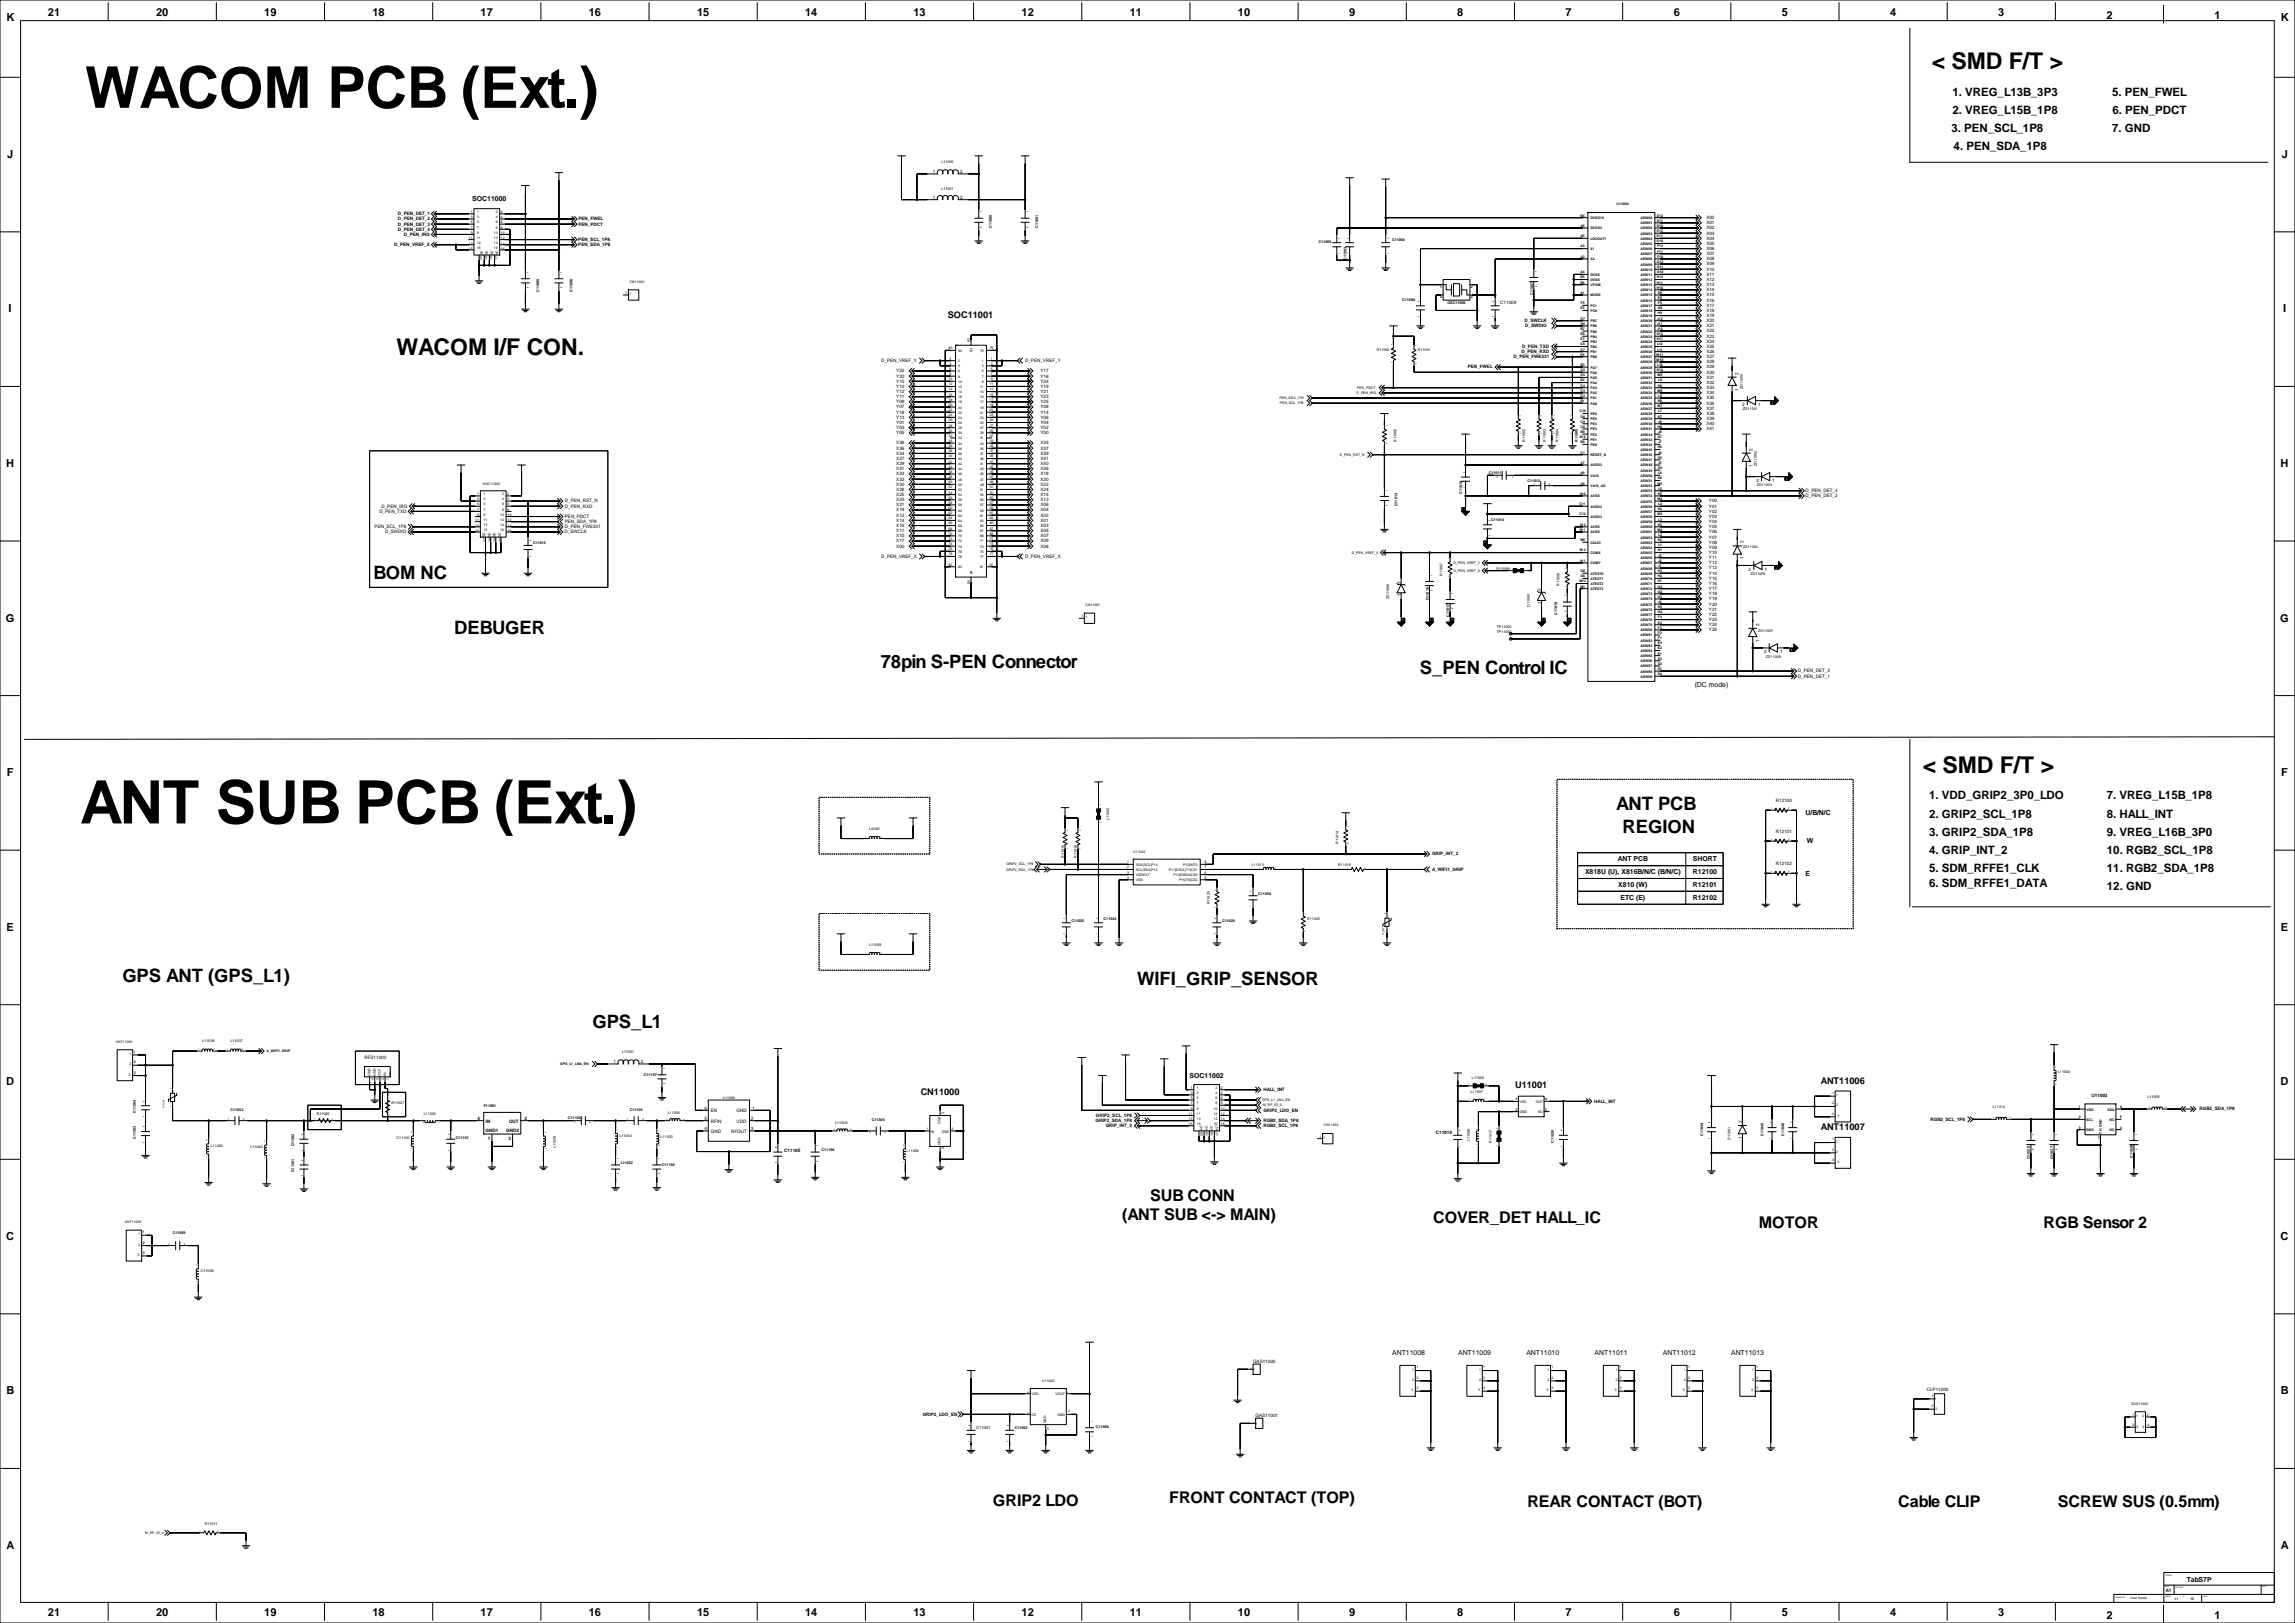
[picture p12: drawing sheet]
<svg xmlns="http://www.w3.org/2000/svg" width="2263mm" height="1600mm" viewBox="0 0 2263 1600" stroke-linecap="round" stroke-linejoin="round" font-family="sans-serif">
<defs><g id="words">
<text font-size="59.1" x="79" y="812">ANT SUB PCB (Ext.)</text>
<text font-size="56.8" x="84" y="106">WACOM PCB (Ext.)</text>
<g font-size="22.7">
<text x="1905" y="68">&lt; SMD F/T &gt;</text>
<text x="391" y="350">WACOM I/F CON.</text>
<text x="1896" y="762">&lt; SMD F/T &gt;</text>
</g>
<g font-size="18.2">
<text x="368" y="571">BOM NC</text>
<text x="448" y="625">DEBUGER</text>
<text x="868" y="658">78pin S-PEN Connector</text>
<text x="1400" y="664">S_PEN Control IC</text>
<text x="1593" y="798">ANT PCB</text>
<text x="1600" y="821">REGION</text>
<text x="121" y="968">GPS ANT (GPS_L1)</text>
<text x="1121" y="971">WIFI_GRIP_SENSOR</text>
<text x="584" y="1013">GPS_L1</text>
</g>
<g font-size="15.9">
<text x="1134" y="1184">SUB CONN</text>
<text x="1106" y="1203">(ANT SUB &lt;-&gt; MAIN)</text>
<text x="1413" y="1205">COVER_DET HALL_IC</text>
<text x="1734" y="1210">MOTOR</text>
<text x="2015" y="1210">RGB Sensor 2</text>
<text x="1153" y="1482">FRONT CONTACT (TOP)</text>
<text x="979" y="1484">GRIP2 LDO</text>
<text x="1506" y="1486">REAR CONTACT (BOT)</text>
<text x="1872" y="1486">Cable CLIP</text>
<text x="2029" y="1486">SCREW SUS (0.5mm)</text>
</g>
<g font-size="11.4">
<text x="1925" y="95">1. VREG_L13B_3P3</text>
<text x="2082" y="95">5. PEN_FWEL</text>
<text x="1925" y="113">2. VREG_L15B_1P8</text>
<text x="2083" y="113">6. PEN_PDCT</text>
<text x="1924" y="130">3. PEN_SCL_1P8</text>
<text x="2083" y="130">7. GND</text>
<text x="1926" y="148">4. PEN_SDA_1P8</text>
<text x="1902" y="788">1. VDD_GRIP2_3P0_LDO</text>
<text x="2077" y="788">7. VREG_L15B_1P8</text>
<text x="1902" y="806">2. GRIP2_SCL_1P8</text>
<text x="2077" y="806">8. HALL_INT</text>
<text x="1902" y="824">3. GRIP2_SDA_1P8</text>
<text x="2077" y="824">9. VREG_L16B_3P0</text>
<text x="1902" y="841">4. GRIP_INT_2</text>
<text x="2077" y="841">10. RGB2_SCL_1P8</text>
<text x="1902" y="859">5. SDM_RFFE1_CLK</text>
<text x="2077" y="859">11. RGB2_SDA_1P8</text>
<text x="1902" y="874">6. SDM_RFFE1_DATA</text>
<text x="2077" y="877">12. GND</text>
</g>
<g font-size="10.9">
<text x="47" y="16">21</text>
<text x="154" y="16">20</text>
<text x="261" y="16">19</text>
<text x="367" y="16">18</text>
<text x="474" y="16">17</text>
<text x="581" y="16">16</text>
<text x="687" y="16">15</text>
<text x="794" y="16">14</text>
<text x="901" y="16">13</text>
<text x="1007" y="16">12</text>
<text x="1114" y="16">11</text>
<text x="1220" y="16">10</text>
<text x="1330" y="16">9</text>
<text x="1437" y="16">8</text>
<text x="1543" y="16">7</text>
<text x="1650" y="16">6</text>
<text x="1757" y="16">5</text>
<text x="1863" y="16">4</text>
<text x="1970" y="16">3</text>
<text x="6" y="21">K</text>
<text x="2077" y="19">2</text>
<text x="2183" y="19">1</text>
<text x="2249" y="21">K</text>
<text x="7" y="156">J</text>
<text x="2250" y="156">J</text>
<text x="8" y="308">I</text>
<text x="2251" y="308">I</text>
<text x="6" y="460">H</text>
<text x="2249" y="460">H</text>
<text x="6" y="613">G</text>
<text x="2248" y="613">G</text>
<text x="7" y="765">F</text>
<text x="2249" y="765">F</text>
<text x="6" y="917">E</text>
<text x="2249" y="917">E</text>
<text x="6" y="1070">D</text>
<text x="2249" y="1070">D</text>
<text x="6" y="1222">C</text>
<text x="2249" y="1222">C</text>
<text x="6" y="1375">B</text>
<text x="2249" y="1375">B</text>
<text x="6" y="1527">A</text>
<text x="2249" y="1527">A</text>
<text x="47" y="1593">21</text>
<text x="154" y="1593">20</text>
<text x="261" y="1593">19</text>
<text x="367" y="1593">18</text>
<text x="474" y="1593">17</text>
<text x="581" y="1593">16</text>
<text x="687" y="1593">15</text>
<text x="794" y="1593">14</text>
<text x="901" y="1593">13</text>
<text x="1007" y="1593">12</text>
<text x="1114" y="1593">11</text>
<text x="1220" y="1593">10</text>
<text x="1330" y="1593">9</text>
<text x="1437" y="1593">8</text>
<text x="1543" y="1593">7</text>
<text x="1650" y="1593">6</text>
<text x="1757" y="1593">5</text>
<text x="1863" y="1593">4</text>
<text x="1970" y="1593">3</text>
<text x="2077" y="1595">2</text>
<text x="2183" y="1595">1</text>
</g>
<g font-size="9.1">
<text x="935" y="314">SOC11001</text>
<text x="1494" y="1073">U11001</text>
<text x="1795" y="1068">ANT11006</text>
<text x="908" y="1080">CN11000</text>
<text x="1795" y="1114">ANT11007</text>
</g>
<g font-size="6.8">
<text x="466" y="198">SOC11000</text>
<text x="1671" y="678">(DC mode)</text>
<text x="1780" y="803">U/B/N/C</text>
<text x="1781" y="831">W</text>
<text x="1595" y="849">ANT PCB</text>
<text x="1669" y="849">SHORT</text>
<text x="1563" y="862">X818U (U), X816B/N/C (B/N/C)</text>
<text x="1669" y="862">R12100</text>
<text x="1780" y="863">E</text>
<text x="1596" y="875">X810 (W)</text>
<text x="1669" y="875">R12101</text>
<text x="1598" y="887">ETC (E)</text>
<text x="1669" y="887">R12102</text>
<text x="1173" y="1062">SOC11002</text>
<text x="1373" y="1335">ANT11008</text>
<text x="1438" y="1335">ANT11009</text>
<text x="1505" y="1335">ANT11010</text>
<text x="1572" y="1335">ANT11011</text>
<text x="1639" y="1335">ANT11012</text>
<text x="1707" y="1335">ANT11013</text>
<text x="2156" y="1559">TabS7P</text>
</g>
<g font-size="4.5">
<text x="920" y="171">1</text>
<text x="947" y="171">2</text>
<text x="920" y="196">1</text>
<text x="947" y="196">2</text>
<text x="392" y="212">D_PEN_DET_1</text>
<text x="1682" y="216">X00</text>
<text x="392" y="217">D_PEN_DET_2</text>
<text x="570" y="217">PEN_FWEL</text>
<text x="1682" y="221">X01</text>
<text x="392" y="222">D_PEN_DET_3</text>
<text x="392" y="227">D_PEN_DET_4</text>
<text x="570" y="222">PEN_PDCT</text>
<text x="1682" y="226">X02</text>
<text x="398" y="232">D_PEN_IRQ</text>
<text x="1682" y="231">X03</text>
<text x="570" y="238">PEN_SCL_1P8</text>
<text x="1682" y="236">X04</text>
<text x="389" y="243">D_PEN_VREF_X</text>
<text x="570" y="243">PEN_SDA_1P8</text>
<text x="1682" y="241">X05</text>
<text x="1682" y="252">X07</text>
<text x="1682" y="246">X06</text>
<text x="1682" y="257">X08</text>
<text x="1682" y="262">X09</text>
<text x="1682" y="267">X10</text>
<text x="1682" y="272">X11</text>
<text x="1682" y="282">X13</text>
<text x="1682" y="277">X12</text>
<text x="1682" y="287">X14</text>
<text x="1682" y="292">X15</text>
<text x="1479" y="300">C11009</text>
<text x="1682" y="297">X16</text>
<text x="1682" y="302">X17</text>
<text x="1682" y="307">X18</text>
<text x="1503" y="318">D_SWCLK</text>
<text x="1682" y="312">X19</text>
<text x="1682" y="318">X20</text>
<text x="1504" y="323">D_SWDIO</text>
<text x="1682" y="323">X21</text>
<text x="1682" y="328">X22</text>
<text x="1682" y="333">X23</text>
<text x="1682" y="338">X24</text>
<text x="1500" y="348">D_PEN_RXD</text>
<text x="1501" y="343">D_PEN_TXD</text>
<text x="1682" y="348">X26</text>
<text x="1682" y="343">X25</text>
<text x="1492" y="353">D_PEN_FWE331</text>
<text x="1682" y="353">X27</text>
<text x="869" y="357">D_PEN_VREF_Y</text>
<text x="1011" y="357">D_PEN_VREF_Y</text>
<text x="1682" y="358">X28</text>
<text x="1447" y="363">PEN_FWEL</text>
<text x="1682" y="363">X29</text>
<text x="884" y="367">Y22</text>
<text x="1026" y="367">Y17</text>
<text x="1682" y="368">X30</text>
<text x="1714" y="369" transform="rotate(-90 1714 369)">2</text>
<text x="884" y="372">Y20</text>
<text x="884" y="377">Y15</text>
<text x="1026" y="377">Y24</text>
<text x="1026" y="372">Y16</text>
<text x="1682" y="373">X31</text>
<text x="884" y="382">Y10</text>
<text x="1026" y="382">Y19</text>
<text x="1682" y="378">X32</text>
<text x="1682" y="384">X33</text>
<text x="884" y="387">Y12</text>
<text x="1026" y="387">Y21</text>
<text x="1682" y="389">X34</text>
<text x="1714" y="385" transform="rotate(-90 1714 385)">1</text>
<text x="884" y="392">Y11</text>
<text x="1026" y="392">Y23</text>
<text x="1682" y="394">X35</text>
<text x="884" y="398">Y09</text>
<text x="1026" y="398">Y25</text>
<text x="1682" y="399">X36</text>
<text x="1718" y="400">2</text>
<text x="1733" y="400">1</text>
<text x="884" y="403">Y07</text>
<text x="884" y="408">Y18</text>
<text x="1026" y="403">Y08</text>
<text x="1026" y="408">Y14</text>
<text x="1682" y="404">X37</text>
<text x="884" y="413">Y13</text>
<text x="1026" y="413">Y06</text>
<text x="1682" y="409">X38</text>
<text x="884" y="418">Y01</text>
<text x="1026" y="418">Y04</text>
<text x="1682" y="414">X39</text>
<text x="1682" y="419">X40</text>
<text x="884" y="423">Y03</text>
<text x="1026" y="423">Y02</text>
<text x="1682" y="424">X41</text>
<text x="884" y="428">Y05</text>
<text x="1026" y="428">Y00</text>
<text x="884" y="438">X38</text>
<text x="884" y="443">X36</text>
<text x="1026" y="443">X37</text>
<text x="1026" y="438">X35</text>
<text x="884" y="448">X34</text>
<text x="1026" y="448">X39</text>
<text x="1728" y="444" transform="rotate(-90 1728 444)">2</text>
<text x="884" y="453">X27</text>
<text x="1026" y="453">X41</text>
<text x="884" y="458">X29</text>
<text x="1026" y="458">X40</text>
<text x="1728" y="460" transform="rotate(-90 1728 460)">1</text>
<text x="884" y="464">X31</text>
<text x="1026" y="464">X26</text>
<text x="884" y="469">X33</text>
<text x="884" y="474">X32</text>
<text x="1026" y="469">X18</text>
<text x="1026" y="474">X20</text>
<text x="884" y="479">X30</text>
<text x="1026" y="479">X22</text>
<text x="1732" y="475">2</text>
<text x="1747" y="475">1</text>
<text x="884" y="484">X28</text>
<text x="1026" y="484">X24</text>
<text x="1780" y="485">D_PEN_DET_4</text>
<text x="884" y="489">X25</text>
<text x="1026" y="489">X15</text>
<text x="1780" y="490">D_PEN_DET_2</text>
<text x="557" y="495">D_PEN_RST_N</text>
<text x="884" y="494">X23</text>
<text x="1026" y="494">X13</text>
<text x="1685" y="495">Y00</text>
<text x="376" y="500">D_PEN_IRQ</text>
<text x="557" y="500">D_PEN_RXD</text>
<text x="884" y="499">X21</text>
<text x="1026" y="499">X06</text>
<text x="1685" y="500">Y01</text>
<text x="374" y="505">D_PEN_TXD</text>
<text x="884" y="504">X19</text>
<text x="884" y="509">X12</text>
<text x="1026" y="509">X02</text>
<text x="1026" y="504">X04</text>
<text x="1685" y="505">Y02</text>
<text x="557" y="516">PEN_SDA_1P8</text>
<text x="557" y="511">PEN_PDCT</text>
<text x="884" y="514">X14</text>
<text x="1026" y="514">X01</text>
<text x="1685" y="511">Y03</text>
<text x="1685" y="516">Y04</text>
<text x="369" y="521">PEN_SCL_1P8</text>
<text x="557" y="521">D_PEN_FWE331</text>
<text x="884" y="519">X16</text>
<text x="1026" y="519">X03</text>
<text x="1685" y="521">Y05</text>
<text x="380" y="526">D_SWDIO</text>
<text x="557" y="526">D_SWCLK</text>
<text x="884" y="524">X11</text>
<text x="1026" y="524">X05</text>
<text x="1685" y="526">Y06</text>
<text x="884" y="530">X10</text>
<text x="1026" y="530">X07</text>
<text x="1685" y="531">Y07</text>
<text x="884" y="535">X17</text>
<text x="884" y="540">X00</text>
<text x="1026" y="540">X08</text>
<text x="1026" y="535">X09</text>
<text x="1685" y="536">Y08</text>
<text x="1719" y="536" transform="rotate(-90 1719 536)">2</text>
<text x="1685" y="541">Y09</text>
<text x="869" y="550">D_PEN_VREF_X</text>
<text x="1011" y="550">D_PEN_VREF_X</text>
<text x="1685" y="546">Y10</text>
<text x="1685" y="551">Y11</text>
<text x="1719" y="551" transform="rotate(-90 1719 551)">1</text>
<text x="1685" y="556">Y12</text>
<text x="1685" y="561">Y13</text>
<text x="1724" y="563">2</text>
<text x="1740" y="563">1</text>
<text x="1685" y="566">Y14</text>
<text x="1381" y="575" transform="rotate(-90 1381 575)">2</text>
<text x="1685" y="571">Y15</text>
<text x="1685" y="577">Y16</text>
<text x="1685" y="582">Y17</text>
<text x="1381" y="588" transform="rotate(-90 1381 588)">1</text>
<text x="1519" y="583" transform="rotate(-90 1519 583)">2</text>
<text x="1685" y="587">Y18</text>
<text x="1685" y="592">Y19</text>
<text x="1519" y="595" transform="rotate(-90 1519 595)">1</text>
<text x="1685" y="597">Y20</text>
<text x="1685" y="602">Y21</text>
<text x="1685" y="607">Y22</text>
<text x="1685" y="612">Y23</text>
<text x="1685" y="617">Y24</text>
<text x="1734" y="617" transform="rotate(-90 1734 617)">2</text>
<text x="1685" y="622">Y25</text>
<text x="1734" y="633" transform="rotate(-90 1734 633)">1</text>
<text x="1739" y="644">2</text>
<text x="1755" y="644">1</text>
<text x="1773" y="663">D_PEN_DET_3</text>
<text x="1773" y="668">D_PEN_DET_1</text>
<text x="1751" y="791">R12100</text>
<text x="1751" y="821">R12101</text>
<text x="1412" y="843">GRIP_INT_2</text>
<text x="1751" y="853">R12102</text>
<text x="1412" y="858">A_WIFI1_GRIP</text>
<text x="359" y="1044">RFS11000</text>
<text x="605" y="1048">1</text>
<text x="632" y="1048">2</text>
<text x="1246" y="1076">HALL_INT</text>
<text x="2062" y="1081">U11003</text>
<text x="1572" y="1087">HALL_INT</text>
<text x="695" y="1094">6</text>
<text x="701" y="1097">EN</text>
<text x="726" y="1097">GND</text>
<text x="742" y="1094">1</text>
<text x="1246" y="1096">GRIP2_LDO_EN</text>
<text x="2169" y="1095">RGB2_SDA_1P8</text>
<text x="471" y="1104">4</text>
<text x="517" y="1104">2</text>
<text x="1081" y="1101">GRIP2_SCL_1P8</text>
<text x="479" y="1107">IN</text>
<text x="502" y="1107">OUT</text>
<text x="695" y="1104">5</text>
<text x="701" y="1107">RFIN</text>
<text x="726" y="1107">VDD</text>
<text x="740" y="1104">2</text>
<text x="1080" y="1106">GRIP2_SDA_1P8</text>
<text x="1246" y="1106">RGB2_SDA_1P8</text>
<text x="1718" y="1107" transform="rotate(-90 1718 1107)">2</text>
<text x="1903" y="1105">RGB2_SCL_1P8</text>
<text x="479" y="1116">GND1</text>
<text x="499" y="1116">GND2</text>
<text x="695" y="1114">4</text>
<text x="740" y="1114">3</text>
<text x="1090" y="1111">GRIP_INT_2</text>
<text x="1246" y="1111">RGB2_SCL_1P8</text>
<text x="701" y="1117">GND</text>
<text x="721" y="1117">RFOUT</text>
<text x="1416" y="1118">C11019</text>
<text x="481" y="1124">1</text>
<text x="501" y="1124">3</text>
<text x="1718" y="1123" transform="rotate(-90 1718 1123)">1</text>
<text x="773" y="1135">C11105</text>
<text x="1235" y="1344">GAS11000</text>
<text x="1900" y="1372">CLP11000</text>
<text x="910" y="1396">GRIP2_LDO_EN</text>
<text x="1238" y="1397">GAS11001</text>
<text x="2135" y="1569">A1</text>
</g>
<text font-size="4.1" x="963" y="1408">C11051</text>
<g font-size="3.6">
<text x="928" y="160">L11000</text>
<text x="928" y="187">L11001</text>
<text x="978" y="225" transform="rotate(-90 978 225)">C11000</text>
<text x="1024" y="225" transform="rotate(-90 1024 225)">C11001</text>
<text x="1300" y="239">C11002</text>
<text x="1373" y="238">C11004</text>
<text x="1327" y="256" transform="rotate(-90 1327 256)">C11003</text>
<text x="531" y="287" transform="rotate(-90 531 287)">C11005</text>
<text x="564" y="287" transform="rotate(-90 564 287)">C11006</text>
<text x="1512" y="291" transform="rotate(-90 1512 291)">C11007</text>
<text x="1382" y="296">C11008</text>
<text x="1427" y="299">OSC11000</text>
<text x="1357" y="346">R11000</text>
<text x="1398" y="346">R11001</text>
<text x="1718" y="383" transform="rotate(-90 1718 383)">ZD11000</text>
<text x="1718" y="404">ZD11001</text>
<text x="1377" y="436" transform="rotate(-90 1377 436)">R11006</text>
<text x="1504" y="436" transform="rotate(-90 1504 436)">R11002</text>
<text x="1524" y="436" transform="rotate(-90 1524 436)">R11003</text>
<text x="1537" y="436" transform="rotate(-90 1537 436)">R11004</text>
<text x="1556" y="436" transform="rotate(-90 1556 436)">R11005</text>
<text x="1732" y="460" transform="rotate(-90 1732 460)">ZD11002</text>
<text x="1468" y="468">C11011</text>
<text x="1506" y="475">C11012</text>
<text x="1732" y="479">ZD11003</text>
<text x="1442" y="487" transform="rotate(-90 1442 487)">C11010</text>
<text x="1378" y="499" transform="rotate(-90 1378 499)">C11013</text>
<text x="1470" y="513">C11014</text>
<text x="526" y="536">C11015</text>
<text x="1718" y="540">ZD11004</text>
<text x="1475" y="562">R11009</text>
<text x="1422" y="568" transform="rotate(-90 1422 568)">R11007</text>
<text x="1726" y="567">ZD11005</text>
<text x="1538" y="578" transform="rotate(-90 1538 578)">R11008</text>
<text x="1370" y="590" transform="rotate(-90 1370 590)">ZD11006</text>
<text x="1409" y="592" transform="rotate(-90 1409 592)">C11016</text>
<text x="1508" y="598" transform="rotate(-90 1508 598)">D11000</text>
<text x="1429" y="608" transform="rotate(-90 1429 608)">C11017</text>
<text x="1535" y="606" transform="rotate(-90 1535 606)">C11018</text>
<text x="1476" y="619">TP11000</text>
<text x="1733" y="623">ZD11007</text>
<text x="1476" y="624">TP11001</text>
<text x="1741" y="648">ZD11008</text>
<text x="1094" y="808" transform="rotate(-90 1094 808)">L11002</text>
<text x="857" y="818">L4049</text>
<text x="1320" y="832" transform="rotate(-90 1320 832)">R11014</text>
<text x="1049" y="846" transform="rotate(-90 1049 846)">R11015</text>
<text x="1062" y="846" transform="rotate(-90 1062 846)">R11016</text>
<text x="1234" y="854">L11010</text>
<text x="1319" y="854">R11018</text>
<text x="1241" y="882">C11300</text>
<text x="1193" y="891" transform="rotate(-90 1193 891)">R11025</text>
<text x="1056" y="909">C11025</text>
<text x="1088" y="907">C11024</text>
<text x="1205" y="909">C11029</text>
<text x="1289" y="907">R11020</text>
<text x="857" y="932">L11039</text>
<text x="199" y="1027">L11038</text>
<text x="227" y="1027">L11037</text>
<text x="613" y="1038">L11031</text>
<text x="635" y="1061">C11107</text>
<text x="2029" y="1058">L11004</text>
<text x="1451" y="1063">L11003</text>
<text x="1450" y="1077">L11007</text>
<text x="2117" y="1083">L11009</text>
<text x="386" y="1089">R11027</text>
<text x="477" y="1091">F11001</text>
<text x="134" y="1097" transform="rotate(-90 134 1097)">C11304</text>
<text x="227" y="1095">C11032</text>
<text x="621" y="1095">C11103</text>
<text x="658" y="1098">L11030</text>
<text x="1965" y="1093">L11014</text>
<text x="312" y="1099">R11026</text>
<text x="418" y="1099">L11035</text>
<text x="560" y="1103">C11102</text>
<text x="823" y="1108">L11028</text>
<text x="860" y="1105">C11305</text>
<text x="611" y="1121">L11034</text>
<text x="651" y="1122">L11033</text>
<text x="1679" y="1120" transform="rotate(-90 1679 1120)">C11044</text>
<text x="1739" y="1120" transform="rotate(-90 1739 1120)">C11045</text>
<text x="1759" y="1120" transform="rotate(-90 1759 1120)">C11046</text>
<text x="134" y="1122" transform="rotate(-90 134 1122)">C11303</text>
<text x="391" y="1123">C11100</text>
<text x="449" y="1123">C11101</text>
<text x="1449" y="1125" transform="rotate(-90 1449 1125)">L11008</text>
<text x="1471" y="1126" transform="rotate(-90 1471 1126)">R11017</text>
<text x="1532" y="1126" transform="rotate(-90 1532 1126)">C11020</text>
<text x="1706" y="1124" transform="rotate(-90 1706 1124)">D11001</text>
<text x="208" y="1131">L11020</text>
<text x="247" y="1132">L11040</text>
<text x="290" y="1130" transform="rotate(-90 290 1130)">C11302</text>
<text x="548" y="1132" transform="rotate(-90 548 1132)">L11029</text>
<text x="810" y="1135">C11106</text>
<text x="894" y="1136">L11036</text>
<text x="2001" y="1143" transform="rotate(-90 2001 1143)">C11026</text>
<text x="2024" y="1143" transform="rotate(-90 2024 1143)">C11027</text>
<text x="2103" y="1141" transform="rotate(-90 2103 1141)">C11028</text>
<text x="612" y="1147">L11032</text>
<text x="653" y="1150">C11104</text>
<text x="290" y="1155" transform="rotate(-90 290 1155)">C11301</text>
<text x="170" y="1217">C11059</text>
<text x="198" y="1254">C11058</text>
<text x="1001" y="1409">C11052</text>
<text x="1081" y="1407">C11050</text>
<text x="202" y="1503">R11011</text>
</g>
<g font-size="3.4">
<text x="1594" y="202">U11000</text>
<text x="464" y="210">1</text>
<text x="464" y="215">3</text>
<text x="470" y="215">3</text>
<text x="470" y="210">1</text>
<text x="489" y="210">2</text>
<text x="489" y="215">4</text>
<text x="494" y="215">4</text>
<text x="494" y="210">2</text>
<text x="1558" y="213">B4</text>
<text x="1634" y="213">D12</text>
<text x="464" y="220">5</text>
<text x="470" y="220">5</text>
<text x="489" y="220">6</text>
<text x="494" y="220">6</text>
<text x="1568" y="216">DVDD18</text>
<text x="1618" y="216">ASW00</text>
<text x="1618" y="221">ASW01</text>
<text x="1634" y="219">D11</text>
<text x="464" y="225">7</text>
<text x="470" y="225">7</text>
<text x="489" y="225">8</text>
<text x="494" y="225">8</text>
<text x="1558" y="224">A6</text>
<text x="1568" y="226">DVDD3</text>
<text x="1618" y="226">ASW02</text>
<text x="1634" y="224">D10</text>
<text x="464" y="230">9</text>
<text x="470" y="230">9</text>
<text x="487" y="230">10</text>
<text x="494" y="230">10</text>
<text x="1558" y="234">A5</text>
<text x="1618" y="231">ASW03</text>
<text x="1634" y="234">E11</text>
<text x="1634" y="229">E12</text>
<text x="462" y="235">11</text>
<text x="470" y="235">11</text>
<text x="487" y="235">12</text>
<text x="494" y="235">12</text>
<text x="1568" y="236">LDOOUT1</text>
<text x="1618" y="236">ASW04</text>
<text x="1634" y="239">E10</text>
<text x="462" y="242">13</text>
<text x="470" y="241">13</text>
<text x="470" y="246">15</text>
<text x="487" y="241">14</text>
<text x="487" y="246">16</text>
<text x="494" y="242">14</text>
<text x="1558" y="244">A3</text>
<text x="1618" y="241">ASW05</text>
<text x="1634" y="244">F12</text>
<text x="462" y="247">15</text>
<text x="476" y="251" transform="rotate(-90 476 251)">NC</text>
<text x="481" y="251" transform="rotate(-90 481 251)">NC</text>
<text x="486" y="251" transform="rotate(-90 486 251)">NC</text>
<text x="491" y="251" transform="rotate(-90 491 251)">NC</text>
<text x="494" y="247">16</text>
<text x="1568" y="247">X1</text>
<text x="1618" y="247">ASW06</text>
<text x="1618" y="252">ASW07</text>
<text x="1634" y="249">F11</text>
<text x="475" y="256" transform="rotate(-90 475 256)">20</text>
<text x="480" y="256" transform="rotate(-90 480 256)">19</text>
<text x="485" y="256" transform="rotate(-90 485 256)">18</text>
<text x="490" y="256" transform="rotate(-90 490 256)">17</text>
<text x="1558" y="254">A2</text>
<text x="1568" y="257">X2</text>
<text x="1618" y="257">ASW08</text>
<text x="1634" y="254">F10</text>
<text x="1618" y="262">ASW09</text>
<text x="1633" y="259">G12</text>
<text x="1558" y="269">A4</text>
<text x="1618" y="267">ASW10</text>
<text x="1633" y="269">G10</text>
<text x="1633" y="264">G11</text>
<text x="1558" y="274">B5</text>
<text x="1568" y="272">DVSS</text>
<text x="1618" y="272">ASW11</text>
<text x="1634" y="274">H12</text>
<text x="621" y="279">CN11002</text>
<text x="1558" y="280">B6</text>
<text x="1568" y="277">DVSS</text>
<text x="1618" y="277">ASW12</text>
<text x="1634" y="280">H11</text>
<text x="1420" y="284">1</text>
<text x="1450" y="284">2</text>
<text x="1568" y="282">VPGM</text>
<text x="1618" y="282">ASW13</text>
<text x="1618" y="287">ASW14</text>
<text x="1634" y="285">H10</text>
<text x="616" y="290">1</text>
<text x="621" y="291">1</text>
<text x="1558" y="290">A1</text>
<text x="1568" y="292">MODE</text>
<text x="1618" y="292">ASW15</text>
<text x="1634" y="290">D9</text>
<text x="1420" y="294">4</text>
<text x="1450" y="294">3</text>
<text x="1558" y="300">F5</text>
<text x="1618" y="297">ASW16</text>
<text x="1635" y="295">E9</text>
<text x="1635" y="300">F9</text>
<text x="1558" y="305">E5</text>
<text x="1568" y="302">PC1</text>
<text x="1618" y="302">ASW17</text>
<text x="1634" y="305">G9</text>
<text x="1568" y="307">PC0</text>
<text x="1618" y="307">ASW18</text>
<text x="1634" y="310">H9</text>
<text x="1558" y="315">D7</text>
<text x="1568" y="318">PB7</text>
<text x="1618" y="318">ASW20</text>
<text x="1618" y="313">ASW19</text>
<text x="1634" y="315">J12</text>
<text x="1558" y="320">D6</text>
<text x="1568" y="323">PB6</text>
<text x="1618" y="323">ASW21</text>
<text x="1634" y="320">J11</text>
<text x="1558" y="325">B7</text>
<text x="1568" y="328">PB5</text>
<text x="1618" y="328">ASW22</text>
<text x="1634" y="325">J10</text>
<text x="1558" y="330">E8</text>
<text x="1558" y="335">E7</text>
<text x="1568" y="333">PB4</text>
<text x="1618" y="333">ASW23</text>
<text x="1634" y="335">K11</text>
<text x="1634" y="330">K12</text>
<text x="956" y="337" transform="rotate(-90 956 337)">83</text>
<text x="1558" y="340">C6</text>
<text x="1568" y="338">PB3</text>
<text x="1618" y="338">ASW24</text>
<text x="1634" y="340">L12</text>
<text x="935" y="344">80</text>
<text x="945" y="347">80</text>
<text x="959" y="347" transform="rotate(-90 959 347)">83</text>
<text x="966" y="347">79</text>
<text x="976" y="344">79</text>
<text x="1558" y="346">C7</text>
<text x="1568" y="343">PB2</text>
<text x="1618" y="343">ASW25</text>
<text x="1634" y="346">L11</text>
<text x="1558" y="351">E6</text>
<text x="1568" y="348">PB1</text>
<text x="1568" y="353">PB0</text>
<text x="1618" y="348">ASW26</text>
<text x="1618" y="353">ASW27</text>
<text x="1633" y="351">M11</text>
<text x="936" y="354">2</text>
<text x="936" y="360">4</text>
<text x="945" y="357">2</text>
<text x="968" y="357">1</text>
<text x="977" y="360">3</text>
<text x="977" y="354">1</text>
<text x="1618" y="358">ASW28</text>
<text x="1633" y="356">M10</text>
<text x="936" y="365">6</text>
<text x="945" y="362">4</text>
<text x="968" y="362">3</text>
<text x="977" y="365">5</text>
<text x="1558" y="366">C5</text>
<text x="1558" y="361">B3</text>
<text x="1568" y="363">PA7</text>
<text x="1618" y="363">ASW29</text>
<text x="1634" y="366">K10</text>
<text x="1634" y="361">L10</text>
<text x="936" y="370">8</text>
<text x="945" y="367">6</text>
<text x="968" y="367">5</text>
<text x="977" y="370">7</text>
<text x="1558" y="371">D5</text>
<text x="1568" y="368">PA6</text>
<text x="1618" y="368">ASW30</text>
<text x="1634" y="371">M9</text>
<text x="935" y="375">10</text>
<text x="945" y="372">8</text>
<text x="945" y="377">10</text>
<text x="968" y="372">7</text>
<text x="968" y="377">9</text>
<text x="977" y="375">9</text>
<text x="1558" y="376">B2</text>
<text x="1568" y="373">PA5</text>
<text x="1618" y="373">ASW31</text>
<text x="1635" y="376">L9</text>
<text x="935" y="380">12</text>
<text x="945" y="382">12</text>
<text x="966" y="382">11</text>
<text x="976" y="380">11</text>
<text x="1338" y="383">PEN_PDCT</text>
<text x="1558" y="381">C4</text>
<text x="1568" y="379">PA4</text>
<text x="1568" y="384">PA3</text>
<text x="1618" y="379">ASW32</text>
<text x="1618" y="384">ASW33</text>
<text x="1635" y="381">K9</text>
<text x="935" y="385">14</text>
<text x="935" y="390">16</text>
<text x="945" y="387">14</text>
<text x="966" y="387">13</text>
<text x="976" y="390">15</text>
<text x="976" y="385">13</text>
<text x="1338" y="388">D_PEN_IRQ</text>
<text x="1558" y="386">C3</text>
<text x="1568" y="389">PA2</text>
<text x="1618" y="389">ASW34</text>
<text x="1634" y="386">M8</text>
<text x="935" y="395">18</text>
<text x="945" y="393">16</text>
<text x="966" y="393">15</text>
<text x="976" y="395">17</text>
<text x="1262" y="393">PEN_SDA_1P8</text>
<text x="1558" y="391">C2</text>
<text x="1568" y="394">PA1</text>
<text x="1618" y="394">ASW35</text>
<text x="1635" y="391">L8</text>
<text x="935" y="400">20</text>
<text x="945" y="398">18</text>
<text x="966" y="398">17</text>
<text x="976" y="400">19</text>
<text x="1262" y="398">PEN_SCL_1P8</text>
<text x="1558" y="396">B1</text>
<text x="1568" y="399">PA0</text>
<text x="1618" y="399">ASW36</text>
<text x="1634" y="401">M7</text>
<text x="1635" y="396">K8</text>
<text x="935" y="405">22</text>
<text x="945" y="403">20</text>
<text x="945" y="408">22</text>
<text x="966" y="403">19</text>
<text x="966" y="408">21</text>
<text x="976" y="405">21</text>
<text x="1557" y="406">C10</text>
<text x="1618" y="404">ASW37</text>
<text x="1635" y="406">L7</text>
<text x="935" y="410">24</text>
<text x="945" y="413">24</text>
<text x="966" y="413">23</text>
<text x="976" y="410">23</text>
<text x="1558" y="412">D8</text>
<text x="1568" y="409">PE6</text>
<text x="1618" y="409">ASW38</text>
<text x="1635" y="412">K7</text>
<text x="935" y="415">26</text>
<text x="945" y="418">26</text>
<text x="966" y="418">25</text>
<text x="976" y="415">25</text>
<text x="1558" y="417">C9</text>
<text x="1568" y="414">PE5</text>
<text x="1568" y="419">PE4</text>
<text x="1618" y="419">ASW40</text>
<text x="1618" y="414">ASW39</text>
<text x="1635" y="417">J9</text>
<text x="935" y="426">30</text>
<text x="935" y="420">28</text>
<text x="945" y="423">28</text>
<text x="966" y="423">27</text>
<text x="976" y="420">27</text>
<text x="976" y="426">29</text>
<text x="1558" y="422">C8</text>
<text x="1568" y="424">PE3</text>
<text x="1618" y="424">ASW41</text>
<text x="1634" y="422">H8</text>
<text x="935" y="431">32</text>
<text x="945" y="428">30</text>
<text x="966" y="428">29</text>
<text x="976" y="431">31</text>
<text x="1557" y="432">B10</text>
<text x="1558" y="427">B9</text>
<text x="1568" y="429">PE2</text>
<text x="1618" y="429">ASW42</text>
<text x="1634" y="432">H7</text>
<text x="1635" y="427">J8</text>
<text x="935" y="436">34</text>
<text x="945" y="433">32</text>
<text x="966" y="433">31</text>
<text x="976" y="436">33</text>
<text x="1558" y="437">B8</text>
<text x="1568" y="434">PE1</text>
<text x="1618" y="434">ASW43</text>
<text x="1635" y="437">J7</text>
<text x="935" y="441">36</text>
<text x="945" y="443">36</text>
<text x="945" y="438">34</text>
<text x="966" y="438">33</text>
<text x="966" y="443">35</text>
<text x="976" y="441">35</text>
<text x="1568" y="440">PE0</text>
<text x="1618" y="440">ASW44</text>
<text x="1634" y="442">H6</text>
<text x="935" y="446">38</text>
<text x="945" y="448">38</text>
<text x="966" y="448">37</text>
<text x="976" y="446">37</text>
<text x="1321" y="449">D_PEN_RST_N</text>
<text x="1558" y="447">C1</text>
<text x="1568" y="450">RESET_N</text>
<text x="1618" y="445">ASW45</text>
<text x="1618" y="450">ASW46</text>
<text x="1635" y="447">J6</text>
<text x="935" y="451">40</text>
<text x="945" y="453">40</text>
<text x="966" y="453">39</text>
<text x="976" y="451">39</text>
<text x="1618" y="455">ASW47</text>
<text x="1634" y="452">H5</text>
<text x="935" y="456">42</text>
<text x="935" y="461">44</text>
<text x="945" y="459">42</text>
<text x="966" y="459">41</text>
<text x="976" y="461">43</text>
<text x="976" y="456">41</text>
<text x="1558" y="457">A7</text>
<text x="1568" y="460">AVDD3</text>
<text x="1618" y="460">ASW48</text>
<text x="1635" y="457">J5</text>
<text x="935" y="466">46</text>
<text x="945" y="464">44</text>
<text x="966" y="464">43</text>
<text x="976" y="466">45</text>
<text x="1558" y="467">A8</text>
<text x="1618" y="465">ASW49</text>
<text x="1634" y="462">G5</text>
<text x="1635" y="467">L6</text>
<text x="935" y="471">48</text>
<text x="945" y="469">46</text>
<text x="945" y="474">48</text>
<text x="966" y="469">45</text>
<text x="966" y="474">47</text>
<text x="976" y="471">47</text>
<text x="1568" y="470">VA16</text>
<text x="1618" y="470">ASW50</text>
<text x="1635" y="473">K6</text>
<text x="476" y="478">HDC11000</text>
<text x="935" y="476">50</text>
<text x="945" y="479">50</text>
<text x="966" y="479">49</text>
<text x="976" y="476">49</text>
<text x="1558" y="478">A9</text>
<text x="1618" y="475">ASW51</text>
<text x="1634" y="478">M5</text>
<text x="935" y="481">52</text>
<text x="945" y="484">52</text>
<text x="966" y="484">51</text>
<text x="976" y="481">51</text>
<text x="1568" y="480">VA16_AD</text>
<text x="1618" y="480">ASW52</text>
<text x="1618" y="485">ASW53</text>
<text x="1635" y="483">L5</text>
<text x="471" y="488">1</text>
<text x="477" y="488">1</text>
<text x="495" y="488">2</text>
<text x="500" y="488">2</text>
<text x="935" y="492">56</text>
<text x="935" y="486">54</text>
<text x="945" y="489">54</text>
<text x="966" y="489">53</text>
<text x="976" y="492">55</text>
<text x="976" y="486">53</text>
<text x="1557" y="488">A10</text>
<text x="1568" y="490">AVSS</text>
<text x="1618" y="490">ASW54</text>
<text x="1635" y="488">K5</text>
<text x="471" y="493">3</text>
<text x="477" y="493">3</text>
<text x="495" y="493">4</text>
<text x="500" y="493">4</text>
<text x="935" y="497">58</text>
<text x="945" y="494">56</text>
<text x="966" y="494">55</text>
<text x="976" y="497">57</text>
<text x="1557" y="498">C11</text>
<text x="1618" y="495">ASW55</text>
<text x="1634" y="493">M4</text>
<text x="1635" y="498">L4</text>
<text x="471" y="498">5</text>
<text x="471" y="503">7</text>
<text x="477" y="503">7</text>
<text x="477" y="498">5</text>
<text x="495" y="503">8</text>
<text x="495" y="498">6</text>
<text x="500" y="498">6</text>
<text x="500" y="503">8</text>
<text x="935" y="502">60</text>
<text x="945" y="499">58</text>
<text x="966" y="499">57</text>
<text x="976" y="502">59</text>
<text x="1568" y="500">AVDD3</text>
<text x="1618" y="500">ASW56</text>
<text x="1635" y="503">K4</text>
<text x="471" y="508">9</text>
<text x="477" y="508">9</text>
<text x="493" y="508">10</text>
<text x="500" y="508">10</text>
<text x="935" y="507">62</text>
<text x="945" y="504">60</text>
<text x="945" y="509">62</text>
<text x="966" y="504">59</text>
<text x="966" y="509">61</text>
<text x="976" y="507">61</text>
<text x="1557" y="508">C12</text>
<text x="1618" y="506">ASW57</text>
<text x="1634" y="508">M3</text>
<text x="469" y="514">11</text>
<text x="477" y="514">11</text>
<text x="493" y="514">12</text>
<text x="500" y="514">12</text>
<text x="935" y="512">64</text>
<text x="945" y="514">64</text>
<text x="966" y="514">63</text>
<text x="976" y="512">63</text>
<text x="1568" y="511">AVDD3</text>
<text x="1618" y="511">ASW58</text>
<text x="1618" y="516">ASW59</text>
<text x="1635" y="513">L3</text>
<text x="469" y="520">13</text>
<text x="477" y="519">13</text>
<text x="493" y="519">14</text>
<text x="500" y="520">14</text>
<text x="935" y="517">66</text>
<text x="945" y="519">66</text>
<text x="966" y="519">65</text>
<text x="976" y="517">65</text>
<text x="1557" y="518">A12</text>
<text x="1568" y="521">AVSS</text>
<text x="1618" y="521">ASW60</text>
<text x="1635" y="518">K3</text>
<text x="469" y="525">15</text>
<text x="477" y="524">15</text>
<text x="493" y="524">16</text>
<text x="500" y="525">16</text>
<text x="935" y="522">68</text>
<text x="935" y="527">70</text>
<text x="945" y="525">68</text>
<text x="966" y="525">67</text>
<text x="976" y="527">69</text>
<text x="976" y="522">67</text>
<text x="1557" y="523">B11</text>
<text x="1568" y="526">AVSS</text>
<text x="1618" y="526">ASW61</text>
<text x="1634" y="523">M2</text>
<text x="478" y="529" transform="rotate(-90 478 529)">NC</text>
<text x="483" y="529" transform="rotate(-90 483 529)">NC</text>
<text x="489" y="529" transform="rotate(-90 489 529)">NC</text>
<text x="494" y="529" transform="rotate(-90 494 529)">NC</text>
<text x="935" y="532">72</text>
<text x="945" y="530">70</text>
<text x="966" y="530">69</text>
<text x="976" y="532">71</text>
<text x="1558" y="533">M6</text>
<text x="1618" y="531">ASW62</text>
<text x="1635" y="533">K2</text>
<text x="1635" y="528">L2</text>
<text x="479" y="535" transform="rotate(-90 479 535)">17</text>
<text x="484" y="535" transform="rotate(-90 484 535)">18</text>
<text x="489" y="535" transform="rotate(-90 489 535)">19</text>
<text x="494" y="535" transform="rotate(-90 494 535)">20</text>
<text x="935" y="537">74</text>
<text x="945" y="535">72</text>
<text x="945" y="540">74</text>
<text x="966" y="540">73</text>
<text x="966" y="535">71</text>
<text x="976" y="537">73</text>
<text x="1568" y="536">CALIO</text>
<text x="1618" y="536">ASW63</text>
<text x="1635" y="539">L1</text>
<text x="935" y="542">76</text>
<text x="945" y="545">76</text>
<text x="966" y="545">75</text>
<text x="976" y="542">75</text>
<text x="1333" y="546">D_PEN_VREF_X</text>
<text x="1557" y="544">B12</text>
<text x="1618" y="541">ASW64</text>
<text x="1635" y="544">K1</text>
<text x="935" y="547">78</text>
<text x="945" y="550">78</text>
<text x="966" y="550">77</text>
<text x="976" y="547">77</text>
<text x="1568" y="546">COMX</text>
<text x="1618" y="546">ASW65</text>
<text x="1618" y="551">ASW66</text>
<text x="1635" y="549">J3</text>
<text x="935" y="558">82</text>
<text x="976" y="558">81</text>
<text x="1433" y="556">D_PEN_VREF_Y</text>
<text x="1557" y="554">A11</text>
<text x="1568" y="556">COMY</text>
<text x="1618" y="556">ASW67</text>
<text x="1635" y="554">J2</text>
<text x="945" y="560">82</text>
<text x="966" y="560">81</text>
<text x="1433" y="564">D_PEN_VREF_X</text>
<text x="1558" y="564">G8</text>
<text x="1618" y="561">ASW68</text>
<text x="1634" y="564">H3</text>
<text x="1635" y="559">J1</text>
<text x="959" y="566" transform="rotate(-90 959 566)">84</text>
<text x="1558" y="569">G6</text>
<text x="1568" y="566">ATEST0</text>
<text x="1618" y="566">ASW69</text>
<text x="1634" y="569">H2</text>
<text x="956" y="576" transform="rotate(-90 956 576)">84</text>
<text x="1557" y="574">M12</text>
<text x="1568" y="572">ATEST1</text>
<text x="1618" y="572">ASW70</text>
<text x="1634" y="574">H1</text>
<text x="1558" y="579">M1</text>
<text x="1568" y="577">ATEST2</text>
<text x="1568" y="582">ATEST3</text>
<text x="1618" y="577">ASW71</text>
<text x="1618" y="582">ASW72</text>
<text x="1634" y="579">G3</text>
<text x="1618" y="587">ASW73</text>
<text x="1634" y="584">G2</text>
<text x="1618" y="592">ASW74</text>
<text x="1634" y="589">G1</text>
<text x="1070" y="597">CN11001</text>
<text x="1618" y="597">ASW75</text>
<text x="1634" y="599">H4</text>
<text x="1635" y="594">J4</text>
<text x="1618" y="602">ASW76</text>
<text x="1634" y="605">G4</text>
<text x="1066" y="609">1</text>
<text x="1070" y="610">1</text>
<text x="1618" y="607">ASW77</text>
<text x="1635" y="610">F4</text>
<text x="1618" y="617">ASW79</text>
<text x="1618" y="612">ASW78</text>
<text x="1635" y="615">E4</text>
<text x="1618" y="622">ASW80</text>
<text x="1635" y="620">F3</text>
<text x="1490" y="626">1</text>
<text x="1618" y="627">ASW81</text>
<text x="1635" y="630">F1</text>
<text x="1635" y="625">F2</text>
<text x="1490" y="631">1</text>
<text x="1618" y="632">ASW82</text>
<text x="1635" y="635">E3</text>
<text x="1618" y="638">ASW83</text>
<text x="1635" y="640">E2</text>
<text x="1618" y="648">ASW85</text>
<text x="1618" y="643">ASW84</text>
<text x="1635" y="645">E1</text>
<text x="1618" y="653">ASW86</text>
<text x="1634" y="650">D3</text>
<text x="1618" y="658">ASW87</text>
<text x="1634" y="655">D2</text>
<text x="1618" y="663">ASW88</text>
<text x="1634" y="666">D4</text>
<text x="1634" y="660">D1</text>
<text x="1618" y="668">ASW89</text>
<text x="1117" y="841">U11002</text>
<text x="1111" y="851">1</text>
<text x="1188" y="851">8</text>
<text x="992" y="853">GRIP2_SCL_1P8</text>
<text x="1111" y="856">2</text>
<text x="1120" y="854">SDA|SCL|P14</text>
<text x="1167" y="853">P12|INT0</text>
<text x="1188" y="856">7</text>
<text x="992" y="858">GRIP2_SDA_1P8</text>
<text x="1111" y="861">3</text>
<text x="1120" y="864">VDDEXT</text>
<text x="1120" y="859">SCL|SDA|P13</text>
<text x="1153" y="859">P11|DSCL|T1|CS1</text>
<text x="1157" y="864">P10|DSDA|CS0</text>
<text x="1188" y="861">6</text>
<text x="1111" y="866">4</text>
<text x="1120" y="869">VSS</text>
<text x="1162" y="869">P15|T0|CS2</text>
<text x="1188" y="866">5</text>
<text x="114" y="1028">ANT11000</text>
<text x="132" y="1038">1</text>
<text x="263" y="1037">A_WIFI1_GRIP</text>
<text x="128" y="1040">1</text>
<text x="132" y="1048">2</text>
<text x="552" y="1050">GPS_L1_LNA_EN</text>
<text x="128" y="1050">2</text>
<text x="127" y="1060">3</text>
<text x="132" y="1058">3</text>
<text x="365" y="1060" transform="rotate(-90 365 1060)">GND</text>
<text x="371" y="1060" transform="rotate(-90 371 1060)">GND</text>
<text x="376" y="1060" transform="rotate(-90 376 1060)">OUT</text>
<text x="381" y="1060" transform="rotate(-90 381 1060)">IN</text>
<text x="368" y="1065" transform="rotate(-90 368 1065)">4</text>
<text x="374" y="1065" transform="rotate(-90 374 1065)">3</text>
<text x="379" y="1065" transform="rotate(-90 379 1065)">2</text>
<text x="384" y="1065" transform="rotate(-90 384 1065)">1</text>
<text x="1174" y="1073">1</text>
<text x="1180" y="1073">1</text>
<text x="1198" y="1073">2</text>
<text x="1204" y="1073">2</text>
<text x="1174" y="1079">3</text>
<text x="1180" y="1079">3</text>
<text x="1198" y="1079">4</text>
<text x="1204" y="1079">4</text>
<text x="1806" y="1079">1</text>
<text x="713" y="1083">U11006</text>
<text x="1174" y="1084">5</text>
<text x="1180" y="1084">5</text>
<text x="1198" y="1084">6</text>
<text x="1204" y="1084">6</text>
<text x="1244" y="1085">GPS_L1_LNA_EN</text>
<text x="1494" y="1085">1</text>
<text x="1523" y="1085">4</text>
<text x="1810" y="1081">1</text>
<text x="1174" y="1089">7</text>
<text x="1180" y="1089">7</text>
<text x="1198" y="1089">8</text>
<text x="1204" y="1089">8</text>
<text x="1245" y="1090">M_RF_ID_0</text>
<text x="1498" y="1087">VDD</text>
<text x="1514" y="1087">OUT</text>
<text x="1806" y="1089">2</text>
<text x="1810" y="1091">2</text>
<text x="1174" y="1094">9</text>
<text x="1180" y="1094">9</text>
<text x="1197" y="1094">10</text>
<text x="1204" y="1094">10</text>
<text x="1494" y="1095">2</text>
<text x="1498" y="1097">GND</text>
<text x="1516" y="1097">NC</text>
<text x="1523" y="1095">3</text>
<text x="2050" y="1092">1</text>
<text x="2057" y="1095">VDD</text>
<text x="2078" y="1095">SDA</text>
<text x="2090" y="1092">6</text>
<text x="931" y="1099" transform="rotate(-90 931 1099)">3</text>
<text x="1172" y="1104">13</text>
<text x="1172" y="1099">11</text>
<text x="1180" y="1099">11</text>
<text x="1180" y="1104">13</text>
<text x="1197" y="1104">14</text>
<text x="1197" y="1099">12</text>
<text x="1204" y="1099">12</text>
<text x="1204" y="1104">14</text>
<text x="1806" y="1099">3</text>
<text x="1812" y="1101">3</text>
<text x="2050" y="1102">2</text>
<text x="2090" y="1102">5</text>
<text x="927" y="1108" transform="rotate(-90 927 1108)">GND</text>
<text x="1172" y="1109">15</text>
<text x="1180" y="1109">15</text>
<text x="1197" y="1109">16</text>
<text x="1204" y="1109">16</text>
<text x="2057" y="1105">SCL</text>
<text x="2080" y="1105">NC</text>
<text x="914" y="1114">1</text>
<text x="938" y="1114">2</text>
<text x="1305" y="1110">CN11003</text>
<text x="2050" y="1112">3</text>
<text x="2057" y="1115">GND</text>
<text x="2080" y="1115">NC</text>
<text x="2090" y="1112">4</text>
<text x="918" y="1116">IN</text>
<text x="928" y="1116">GND</text>
<text x="1186" y="1120" transform="rotate(-90 1186 1120)">20 NC</text>
<text x="1191" y="1120" transform="rotate(-90 1191 1120)">19 NC</text>
<text x="1196" y="1120" transform="rotate(-90 1196 1120)">18 NC</text>
<text x="1201" y="1120" transform="rotate(-90 1201 1120)">17 NC</text>
<text x="1301" y="1122">1</text>
<text x="2072" y="1117" transform="rotate(-90 2072 1117)">TH_GND</text>
<text x="1305" y="1122">1</text>
<text x="1806" y="1124">1</text>
<text x="1810" y="1126">1</text>
<text x="2069" y="1123">7</text>
<text x="927" y="1129" transform="rotate(-90 927 1129)">GND</text>
<text x="931" y="1133" transform="rotate(-90 931 1133)">4</text>
<text x="1806" y="1134">2</text>
<text x="1810" y="1136">2</text>
<text x="1806" y="1145">3</text>
<text x="1812" y="1147">3</text>
<text x="123" y="1205">ANT11005</text>
<text x="137" y="1218">1</text>
<text x="141" y="1216">1</text>
<text x="137" y="1228">2</text>
<text x="141" y="1226">2</text>
<text x="141" y="1236">3</text>
<text x="136" y="1238">3</text>
<text x="1233" y="1350">1</text>
<text x="1396" y="1349">1</text>
<text x="1462" y="1349">1</text>
<text x="1530" y="1349">1</text>
<text x="1597" y="1349">1</text>
<text x="1664" y="1349">1</text>
<text x="1732" y="1349">1</text>
<text x="1235" y="1351">1</text>
<text x="1392" y="1351">1</text>
<text x="1458" y="1351">1</text>
<text x="1526" y="1351">1</text>
<text x="1593" y="1351">1</text>
<text x="1660" y="1351">1</text>
<text x="1728" y="1351">1</text>
<text x="1392" y="1361">2</text>
<text x="1396" y="1359">2</text>
<text x="1458" y="1361">2</text>
<text x="1462" y="1359">2</text>
<text x="1526" y="1361">2</text>
<text x="1530" y="1359">2</text>
<text x="1593" y="1361">2</text>
<text x="1597" y="1359">2</text>
<text x="1660" y="1361">2</text>
<text x="1664" y="1359">2</text>
<text x="1728" y="1361">2</text>
<text x="1732" y="1359">2</text>
<text x="1028" y="1363">U11005</text>
<text x="1391" y="1371">3</text>
<text x="1396" y="1369">3</text>
<text x="1457" y="1371">3</text>
<text x="1462" y="1369">3</text>
<text x="1525" y="1371">3</text>
<text x="1530" y="1369">3</text>
<text x="1592" y="1371">3</text>
<text x="1597" y="1369">3</text>
<text x="1659" y="1371">3</text>
<text x="1664" y="1369">3</text>
<text x="1727" y="1371">3</text>
<text x="1732" y="1369">3</text>
<text x="1013" y="1374">4</text>
<text x="1017" y="1375">VDD</text>
<text x="1041" y="1375">VOUT</text>
<text x="1052" y="1374">1</text>
<text x="1904" y="1377">1</text>
<text x="1907" y="1380">1</text>
<text x="2101" y="1384">SUS11000</text>
<text x="1053" y="1392">2</text>
<text x="1904" y="1387">2</text>
<text x="1908" y="1390">2</text>
<text x="1013" y="1394">3</text>
<text x="1017" y="1396">CE</text>
<text x="1043" y="1396">GND</text>
<text x="2102" y="1396">1</text>
<text x="2106" y="1397">1</text>
<text x="2112" y="1397">2</text>
<text x="2116" y="1396">2</text>
<text x="1031" y="1403" transform="rotate(-90 1031 1403)">GND</text>
<text x="1235" y="1403">1</text>
<text x="1032" y="1410">5</text>
<text x="1238" y="1405">1</text>
<text x="2102" y="1406">3</text>
<text x="2106" y="1407">3</text>
<text x="2112" y="1407">4</text>
<text x="2117" y="1406">4</text>
<text x="143" y="1512">M_RF_ID_0</text>
</g>
<g font-size="3.2">
<text x="2101" y="1576">User Name</text>
<text x="2144" y="1577">11</text>
<text x="2160" y="1577">15</text>
</g>
<g font-size="2.3">
<text x="968" y="209" transform="rotate(-90 968 209)">1</text>
<text x="1014" y="209" transform="rotate(-90 1014 209)">1</text>
<text x="968" y="224" transform="rotate(-90 968 224)">2</text>
<text x="1014" y="224" transform="rotate(-90 1014 224)">2</text>
<text x="1321" y="235" transform="rotate(-90 1321 235)">2</text>
<text x="1330" y="235" transform="rotate(-90 1330 235)">2</text>
<text x="1370" y="235" transform="rotate(-90 1370 235)">2</text>
<text x="1321" y="250" transform="rotate(-90 1321 250)">1</text>
<text x="1330" y="250" transform="rotate(-90 1330 250)">1</text>
<text x="1370" y="250" transform="rotate(-90 1370 250)">1</text>
<text x="521" y="269" transform="rotate(-90 521 269)">1</text>
<text x="554" y="269" transform="rotate(-90 554 269)">1</text>
<text x="1515" y="268" transform="rotate(-90 1515 268)">1</text>
<text x="521" y="284" transform="rotate(-90 521 284)">2</text>
<text x="554" y="284" transform="rotate(-90 554 284)">2</text>
<text x="1515" y="283" transform="rotate(-90 1515 283)">2</text>
<text x="1400" y="297" transform="rotate(-90 1400 297)">2</text>
<text x="1473" y="297" transform="rotate(-90 1473 297)">2</text>
<text x="1400" y="313" transform="rotate(-90 1400 313)">1</text>
<text x="1473" y="313" transform="rotate(-90 1473 313)">1</text>
<text x="1373" y="340" transform="rotate(-90 1373 340)">1</text>
<text x="1397" y="342" transform="rotate(-90 1397 342)">1</text>
<text x="1373" y="358" transform="rotate(-90 1373 358)">2</text>
<text x="1397" y="359" transform="rotate(-90 1397 359)">2</text>
<text x="1500" y="410" transform="rotate(-90 1500 410)">1</text>
<text x="1520" y="410" transform="rotate(-90 1520 410)">1</text>
<text x="1533" y="410" transform="rotate(-90 1533 410)">1</text>
<text x="1550" y="410" transform="rotate(-90 1550 410)">1</text>
<text x="1368" y="420" transform="rotate(-90 1368 420)">1</text>
<text x="1500" y="427" transform="rotate(-90 1500 427)">2</text>
<text x="1520" y="427" transform="rotate(-90 1520 427)">2</text>
<text x="1533" y="427" transform="rotate(-90 1533 427)">2</text>
<text x="1550" y="427" transform="rotate(-90 1550 427)">2</text>
<text x="1368" y="438" transform="rotate(-90 1368 438)">2</text>
<text x="1444" y="466" transform="rotate(-90 1444 466)">2</text>
<text x="1476" y="471">2</text>
<text x="1491" y="471">1</text>
<text x="1512" y="478">1</text>
<text x="1527" y="478">2</text>
<text x="1368" y="484" transform="rotate(-90 1368 484)">1</text>
<text x="1444" y="481" transform="rotate(-90 1444 481)">1</text>
<text x="1368" y="499" transform="rotate(-90 1368 499)">2</text>
<text x="1470" y="513" transform="rotate(-90 1470 513)">2</text>
<text x="524" y="534" transform="rotate(-90 524 534)">2</text>
<text x="1470" y="528" transform="rotate(-90 1470 528)">1</text>
<text x="524" y="549" transform="rotate(-90 524 549)">1</text>
<text x="1429" y="551" transform="rotate(-90 1429 551)">1</text>
<text x="1489" y="562">2</text>
<text x="1506" y="562">1</text>
<text x="1545" y="561" transform="rotate(-90 1545 561)">1</text>
<text x="1412" y="567" transform="rotate(-90 1412 567)">1</text>
<text x="1429" y="568" transform="rotate(-90 1429 568)">2</text>
<text x="1545" y="578" transform="rotate(-90 1545 578)">2</text>
<text x="1412" y="583" transform="rotate(-90 1412 583)">2</text>
<text x="1433" y="585" transform="rotate(-90 1433 585)">1</text>
<text x="1544" y="588" transform="rotate(-90 1544 588)">1</text>
<text x="1433" y="600" transform="rotate(-90 1433 600)">2</text>
<text x="1544" y="603" transform="rotate(-90 1544 603)">2</text>
<text x="1086" y="794" transform="rotate(-90 1086 794)">1</text>
<text x="1746" y="798">1</text>
<text x="1763" y="798">2</text>
<text x="1086" y="811" transform="rotate(-90 1086 811)">2</text>
<text x="1330" y="815" transform="rotate(-90 1330 815)">1</text>
<text x="1053" y="819" transform="rotate(-90 1053 819)">2</text>
<text x="1066" y="819" transform="rotate(-90 1066 819)">2</text>
<text x="853" y="826">1</text>
<text x="868" y="826">2</text>
<text x="1330" y="832" transform="rotate(-90 1330 832)">2</text>
<text x="1746" y="828">1</text>
<text x="1763" y="828">2</text>
<text x="1053" y="837" transform="rotate(-90 1053 837)">1</text>
<text x="1066" y="837" transform="rotate(-90 1066 837)">1</text>
<text x="1242" y="856">1</text>
<text x="1257" y="856">2</text>
<text x="1328" y="856">1</text>
<text x="1345" y="856">2</text>
<text x="1746" y="860">1</text>
<text x="1763" y="860">2</text>
<text x="1199" y="878" transform="rotate(-90 1199 878)">2</text>
<text x="1234" y="879" transform="rotate(-90 1234 879)">2</text>
<text x="1199" y="895" transform="rotate(-90 1199 895)">1</text>
<text x="1234" y="894" transform="rotate(-90 1234 894)">1</text>
<text x="1050" y="906" transform="rotate(-90 1050 906)">2</text>
<text x="1082" y="906" transform="rotate(-90 1082 906)">2</text>
<text x="1199" y="906" transform="rotate(-90 1199 906)">2</text>
<text x="1286" y="902">1</text>
<text x="1367" y="901" transform="rotate(-90 1367 901)">2</text>
<text x="1050" y="921" transform="rotate(-90 1050 921)">1</text>
<text x="1082" y="921" transform="rotate(-90 1082 921)">1</text>
<text x="1199" y="921" transform="rotate(-90 1199 921)">1</text>
<text x="1286" y="918">2</text>
<text x="1365" y="922" transform="rotate(-90 1365 922)">V11001</text>
<text x="1367" y="919" transform="rotate(-90 1367 919)">1</text>
<text x="853" y="940">1</text>
<text x="868" y="940">2</text>
<text x="195" y="1035">1</text>
<text x="211" y="1035">2</text>
<text x="223" y="1035">1</text>
<text x="238" y="1035">2</text>
<text x="656" y="1054" transform="rotate(-90 656 1054)">1</text>
<text x="2026" y="1053">1</text>
<text x="169" y="1074" transform="rotate(-90 169 1074)">2</text>
<text x="656" y="1069" transform="rotate(-90 656 1069)">2</text>
<text x="1447" y="1070">1</text>
<text x="1465" y="1070">2</text>
<text x="2026" y="1070">2</text>
<text x="143" y="1086" transform="rotate(-90 143 1086)">2</text>
<text x="383" y="1084">1</text>
<text x="1448" y="1085">1</text>
<text x="1464" y="1085">2</text>
<text x="162" y="1092" transform="rotate(-90 162 1092)">C11054</text>
<text x="169" y="1091" transform="rotate(-90 169 1091)">1</text>
<text x="2120" y="1092" transform="rotate(-90 2120 1092)">1</text>
<text x="2136" y="1092" transform="rotate(-90 2136 1092)">2</text>
<text x="143" y="1101" transform="rotate(-90 143 1101)">1</text>
<text x="224" y="1104">1</text>
<text x="240" y="1104">2</text>
<text x="310" y="1104">1</text>
<text x="327" y="1104">2</text>
<text x="383" y="1100">2</text>
<text x="618" y="1104">1</text>
<text x="633" y="1104">2</text>
<text x="659" y="1104" transform="rotate(-90 659 1104)">1</text>
<text x="675" y="1104" transform="rotate(-90 675 1104)">2</text>
<text x="1967" y="1102" transform="rotate(-90 1967 1102)">1</text>
<text x="1983" y="1102" transform="rotate(-90 1983 1102)">2</text>
<text x="417" y="1107">2</text>
<text x="432" y="1107">1</text>
<text x="566" y="1107">1</text>
<text x="581" y="1107">2</text>
<text x="1687" y="1107" transform="rotate(-90 1687 1107)">2</text>
<text x="1746" y="1107" transform="rotate(-90 1746 1107)">2</text>
<text x="1767" y="1107" transform="rotate(-90 1767 1107)">2</text>
<text x="143" y="1111" transform="rotate(-90 143 1111)">2</text>
<text x="608" y="1115">1</text>
<text x="650" y="1115" transform="rotate(-90 650 1115)">1</text>
<text x="824" y="1114" transform="rotate(-90 824 1114)">1</text>
<text x="840" y="1114" transform="rotate(-90 840 1114)">2</text>
<text x="1440" y="1115" transform="rotate(-90 1440 1115)">2</text>
<text x="1457" y="1114" transform="rotate(-90 1457 1114)">2</text>
<text x="1477" y="1113" transform="rotate(-90 1477 1113)">2</text>
<text x="1541" y="1115" transform="rotate(-90 1541 1115)">2</text>
<text x="299" y="1119" transform="rotate(-90 299 1119)">2</text>
<text x="405" y="1117">2</text>
<text x="444" y="1119" transform="rotate(-90 444 1119)">2</text>
<text x="539" y="1117" transform="rotate(-90 539 1117)">1</text>
<text x="857" y="1117">1</text>
<text x="872" y="1117">2</text>
<text x="2005" y="1118" transform="rotate(-90 2005 1118)">1</text>
<text x="2028" y="1118" transform="rotate(-90 2028 1118)">1</text>
<text x="2107" y="1118" transform="rotate(-90 2107 1118)">1</text>
<text x="143" y="1126" transform="rotate(-90 143 1126)">1</text>
<text x="203" y="1125">2</text>
<text x="261" y="1126">2</text>
<text x="1687" y="1123" transform="rotate(-90 1687 1123)">1</text>
<text x="1746" y="1123" transform="rotate(-90 1746 1123)">1</text>
<text x="1767" y="1123" transform="rotate(-90 1767 1123)">1</text>
<text x="405" y="1134">1</text>
<text x="539" y="1132" transform="rotate(-90 539 1132)">2</text>
<text x="608" y="1132">2</text>
<text x="650" y="1130" transform="rotate(-90 650 1130)">2</text>
<text x="766" y="1132" transform="rotate(-90 766 1132)">2</text>
<text x="807" y="1130" transform="rotate(-90 807 1130)">1</text>
<text x="890" y="1130">2</text>
<text x="1440" y="1130" transform="rotate(-90 1440 1130)">1</text>
<text x="1457" y="1129" transform="rotate(-90 1457 1129)">1</text>
<text x="1477" y="1130" transform="rotate(-90 1477 1130)">1</text>
<text x="1541" y="1130" transform="rotate(-90 1541 1130)">1</text>
<text x="2005" y="1134" transform="rotate(-90 2005 1134)">2</text>
<text x="2028" y="1134" transform="rotate(-90 2028 1134)">2</text>
<text x="2107" y="1134" transform="rotate(-90 2107 1134)">2</text>
<text x="299" y="1134" transform="rotate(-90 299 1134)">1</text>
<text x="444" y="1134" transform="rotate(-90 444 1134)">1</text>
<text x="203" y="1141">1</text>
<text x="261" y="1142">1</text>
<text x="299" y="1144" transform="rotate(-90 299 1144)">2</text>
<text x="610" y="1142" transform="rotate(-90 610 1142)">1</text>
<text x="651" y="1142" transform="rotate(-90 651 1142)">1</text>
<text x="807" y="1145" transform="rotate(-90 807 1145)">2</text>
<text x="766" y="1147" transform="rotate(-90 766 1147)">1</text>
<text x="890" y="1146">1</text>
<text x="610" y="1158" transform="rotate(-90 610 1158)">2</text>
<text x="651" y="1158" transform="rotate(-90 651 1158)">2</text>
<text x="299" y="1160" transform="rotate(-90 299 1160)">1</text>
<text x="166" y="1227">1</text>
<text x="181" y="1227">2</text>
<text x="193" y="1248">2</text>
<text x="193" y="1264">1</text>
<text x="1078" y="1402" transform="rotate(-90 1078 1402)">1</text>
<text x="957" y="1406" transform="rotate(-90 957 1406)">2</text>
<text x="995" y="1406" transform="rotate(-90 995 1406)">2</text>
<text x="957" y="1421" transform="rotate(-90 957 1421)">1</text>
<text x="995" y="1421" transform="rotate(-90 995 1421)">1</text>
<text x="1078" y="1417" transform="rotate(-90 1078 1417)">2</text>
<text x="197" y="1510">1</text>
<text x="214" y="1510">2</text>
<text x="2135" y="1554">TITLE</text>
</g>
<g font-size="1.8">
<text x="2134" y="1565">SIZE</text>
<text x="2145" y="1565">DWG NO</text>
<text x="2231" y="1565">REV</text>
<text x="2086" y="1575">DRAWN BY</text>
<text x="2135" y="1574">SHEET</text>
<text x="2152" y="1574">of</text>
<text x="2172" y="1574">Date</text>
</g>
</g></defs>
<g fill="none" stroke="#000" stroke-width=".99">
<path d="M0 0h2263v1600h-2263zM107 3v17M213 3v17M320 3v17M427 3v17M533 3v17M640 3v17M747 3v17M853 3v17M960 3v17M1067 3v17M1173 3v17"/>
<path d="M1280 3v17M1387 3v17M1493 3v17M1600 3v17M1706 3v17M1813 3v17M1920 3v17M2026 3v17M2133 5v18M20 20h2222v1560h-2222zM1883 28v132h353M0 76h20"/>
<path d="M2242 76h21M885 154h8M889 154v43h35M961 154h8M965 154v61M1007 154h7M1011 154v61M547 170h8M551 170v105M924 171h-20v26M924 171a2.8 2.8 0 0 1 3-4 2.8 2.8 0 0 1 2 4 2.8 2.8 0 0 1 3-4 2.8 2.8 0 0 1 2 4 2.8 2.8 0 0 1 3-4 2.8 2.8 0 0 1 3 4 2.8 2.8 0 0 1 2-4 2.8 2.8 0 0 1 3 4M945 171h20"/>
<path d="M1327 175h7M1331 175v64M1362 177h8M1366 177v62M514 183h8M518 183v92M924 197a2.8 2.8 0 0 1 3-4 2.8 2.8 0 0 1 2 4 2.8 2.8 0 0 1 3-4 2.8 2.8 0 0 1 2 4 2.8 2.8 0 0 1 3-4 2.8 2.8 0 0 1 3 4 2.8 2.8 0 0 1 2-4 2.8 2.8 0 0 1 3 4M945 197h66M428 211l2 2-2 3h2M428 216l2 2-2 3h2M428 208l-3 3 3 2-3 3 3 2-3 3 3 2-3 3 3 3-3 2 3 3M430 211h.1"/>
<path d="M430 216h.1M430 208l-2 3h2M430 211h37M430 216h37M467 206h26v45h-26zM493 211h25M493 216h71M564 216h.1M564 213l2 3h-2M566 216l-2 2 2 3h-2M566 213l3 3-3 2 3 3-3 2M961 215h8"/>
<path d="M961 219h8M965 219v18M1007 215h8M1007 219h8M1011 219v18M1366 215h200M1566 210h66v462h-66zM1566 210h.1M1632 215h40M1632 220h40M1672 220h.1M1672 215h.1"/>
<path d="M1672 220h3l-3 2 3 3M1672 215h3l-3 2 3 3M1672 212l3 3M1675 212l2 3-2 2 2 3-2 2 2 3-2 2 2 3-2 2 2 3-2 2 2 3-2 3 2 2-2 3 2 2-2 3 2 2-2 3 2 2-2 3 2 2-2 3 2 2-2 3 2 3-2 2 2 3-2 2 2 3-2 2 2 3-2 2 2 3-2 2 2 3-2 2 2 3-2 3 2 2-2 3 2 2-2 3 2 2-2 3 2 2-2 3 2 2-2 3 2 2-2 3 2 3-2 2 2 3-2 2 2 3-2 2 2 3-2 2 2 3-2 2 2 3-2 2 2 3-2 3 2 2-2 3 2 2-2 3 2 2-2 3 2 2-2 3 2 2-2 3 2 3-2 2 2 3-2 2 2 3-2 2 2 3-2 2 2 3-2 2M0 229h20M428 226l2 3-2 2h2M428 221l2 2-2 3h2M428 239l-3 2 3 3M428 231l2 3M430 231h.1M430 221h.1M430 226h.1"/>
<path d="M430 239l-2 2h2M430 231h37M430 226h37M430 221h37M462 236h5M493 236h71M493 231h10M493 226h10v36h-31M493 221h71M564 236h.1M564 221h.1M564 234l2 2h-2"/>
<path d="M566 236l-2 3 2 2h-2M566 234l3 2-3 3 3 2-3 3M566 221l-2 2M961 237h8M962 239h6M964 240h2M1007 237h7M1008 239h5M1009 240h3M1314 239h8M1327 239h8M1362 239h8"/>
<path d="M1566 225h-248v14M1566 235h-54v39M1632 240h40M1632 225h40M1632 230h40M1632 235h40M1672 235h.1M1672 230h.1M1672 225h.1M1672 240h.1M1672 235h3l-3 2 3 3M1672 230h3l-3 2 3 3"/>
<path d="M1672 225h3l-3 2 3 3M1672 240h3l-3 3 3 2M2242 229h21M428 241l2 3M430 241h.1M430 241h37M449 241v5h18M472 251v26M477 251v11M482 251v11M488 251v11M493 241h71"/>
<path d="M493 246h58M564 241h.1M566 241l-2 3M1314 243h8M1318 243v13h13M1327 243h8M1331 243v21M1362 243h8M1366 243v21M1566 245h-166v56M1566 255h-92v46M1632 245h40"/>
<path d="M1632 250h40M1632 255h40M1672 245h.1M1672 250h.1M1672 255h.1M1672 245h3l-3 3 3 2M1672 250h3l-3 3 3 2M1672 255h3l-3 3 3 2M469 277h7M470 278h5M471 279h3M514 275h8"/>
<path d="M514 279h8M518 279v26M547 275h8M547 279h8M551 279v26M1327 264h7M1328 265h5M1329 267h3M1362 264h8M1364 265h5M1365 267h2M1423 276h26v20h-26z"/>
<path d="M1433 280h6v12h-6zM1508 274h8M1508 278h8M1512 278v29M1552 276h14M1566 270h-14v26h-40M1632 260h40M1632 265h40M1632 270h40M1632 276h40M1672 270h.1M1672 276h.1"/>
<path d="M1672 265h.1M1672 260h.1M1672 270h3l-3 3 3 3M1672 276h3l-3 2 3 3M1672 265h3l-3 3 3 2M1672 260h3l-3 3 3 2M615 291h5M620 286h10v10h-10zM1400 281h26v5h5M1423 291h-7v15h40M1431 281v10M1441 286h5v5h28"/>
<path d="M1441 281v10M1449 281h7v40M1552 281h14M1552 291h14M1632 281h40M1632 286h40M1632 291h40M1632 296h40M1672 281h.1M1672 296h.1M1672 291h.1M1672 286h.1"/>
<path d="M1672 281h3l-3 2 3 3M1672 296h3l-3 2 3 3M1672 291h3l-3 2 3 3M1672 286h3l-3 2 3 3M514 305h8M516 306h5M517 307h2M547 305h8M549 306h5M550 307h2M1396 306h9M1396 301h9"/>
<path d="M1400 306v15M1470 306h8M1470 301h8M1474 306v15M1508 307h8M1510 309h5M1511 310h2M1530 314l3 2-3 3 3 2-3 3M1533 314l2 2-2 3 2 2-2 3M1535 316h.1M1535 316h31M1560 306h6"/>
<path d="M1560 301h6M1632 306h40M1632 316h40M1632 301h40M1632 311h40M1672 306h.1M1672 301h.1M1672 311h.1M1672 316h.1M1672 306h3l-3 3 3 2M1672 301h3l-3 2 3 3M1672 311h3l-3 3 3 2"/>
<path d="M1672 316h3l-3 3 3 2M1370 321h8M1374 331h20v13l2 1-4 2 4 2-4 2 4 2-4 3 2 1v10h172M1374 321v22l-2 1 4 2-4 2 4 2-4 2 4 2-2 1v27M1397 321h7M1398 323h5M1399 324h3M1453 321h7M1454 323h5M1455 324h3M1470 321h8M1472 323h5"/>
<path d="M1473 324h2M1533 339l-3 3 5 5-2 2 2 3-2 2M1535 321h.1M1535 339l-2 3h2M1535 321h31M1560 326h6M1560 331h6M1560 336h6M1632 321h40M1632 326h40M1632 331h40M1632 336h40"/>
<path d="M1672 336h.1M1672 331h.1M1672 321h.1M1672 326h.1M1672 336h3l-3 3 3 3M1672 331h3l-3 3 3 2M1672 321h3l-3 3 3 2M1672 326h3l-3 3 3 2M907 353l2 3-2 2M909 353l3 3-3 2M912 356h.1M912 356h30"/>
<path d="M927 356v5h15M942 340h31v229h-31zM942 345h-10v244h51M942 340h2M957 340v-10h26v279M973 356h30M973 345h10M988 356v5h-15M1003 356h.1M1006 353l-3 3 3 2M1008 353l-2 3 2 2M1477 359l-3 3 3 2"/>
<path d="M1479 359l-2 3h2M1530 344l3 3-3 2 3 3-3 2M1533 342l2 2M1535 352h.1M1535 347h.1M1535 342h.1M1535 342h31M1535 347h31M1535 352h31M1550 352v61l-2 1 4 2-4 2 4 2-4 2 4 2-2 1v14M1632 342h40M1632 347h40"/>
<path d="M1632 352h40M1632 357h40M1672 352h.1M1672 347h.1M1672 342h.1M1672 357h.1M1672 352h3l-3 2 3 3M1672 347h3l-3 2 3 3M1672 342h3l-3 2 3 3M1672 357h3l-3 2 3 3M1704 353h8M1708 353v19"/>
<path d="M899 363l-3 3 3 2-3 3 3 2-3 3 3 2-3 3 3 2-3 3 3 3-3 2 3 3-3 2 3 3-3 2 3 3-3 2 3 3-3 2 3 3-3 2 3 3-3 3 3 2-3 3 3 2M899 376l2 2-2 3M899 366l2 2-2 3M901 371h.1M901 376h.1M901 366h.1M901 371h-2l2 2-2 3h2M901 363l-2 3h2M901 366h41M901 371h41M901 376h41M973 366h40"/>
<path d="M973 371h40M973 376h40M1013 371h.1M1013 376h.1M1013 366h.1M1013 371h3l-3 2 3 3h-3M1013 363l3 3h-3M1016 363l2 3-2 2 2 3-2 2 2 3-2 2 2 3-2 2 2 3-2 3 2 2-2 3 2 2-2 3 2 2-2 3 2 2-2 3 2 2-2 3 2 2-2 3 2 3-2 2 2 3-2 2M1016 366l-3 2 3 3M1016 376l-3 2 3 3M1362 380l-2 2 2 3-2 2 2 3M1365 380l-3 2h3"/>
<path d="M1477 362l2 2M1479 362h.1M1479 362h87M1497 362v51l2 1-4 2 4 2-4 2 4 2-4 2 2 1v14M1566 372h-49v41l2 1-4 2 4 2-4 2 4 2-4 2 2 1v14M1566 377h-36v36l2 1-4 2 4 2-4 2 4 2-4 2 2 1v14M1632 367h40M1632 372h40M1632 377h40M1632 362h40M1672 372h.1M1672 377h.1"/>
<path d="M1672 367h.1M1672 362h.1M1672 372h3l-3 3 3 2M1672 377h3l-3 3 3 2M1672 367h3l-3 2 3 3M1672 362h3l-3 2 3 3M1704 372h8M1708 372l4 8h-8zM1708 380v109M0 381h20M901 381h.1M901 386h.1"/>
<path d="M901 391h.1M901 396h.1M901 381h-2l2 2-2 3M901 386h-2l2 3-2 2M901 391h-2l2 3-2 2M901 396h-2l2 3M901 399l-2 2h2M901 381h41M901 386h41M901 391h41M901 396h41M901 399l-2 2 2 3"/>
<path d="M973 381h40M973 386h40M973 391h40M973 396h40M1013 396h.1M1013 391h.1M1013 381h.1M1013 386h.1M1013 396h3l-3 3M1013 386h3l-3 3 3 2h-3M1013 394l3 2h-3M1013 381h3l-3 2 3 3"/>
<path d="M1013 399l3 2M1013 394l3 2-3 3M1016 391l-3 3M1289 390l2 2-2 3 2 2-2 3M1291 390l3 2-3 3 3 2-3 3M1294 397h.1M1294 392h.1M1294 392h272M1294 397h272M1362 382l3 3-3 2h3M1362 387l3 3M1365 387h.1"/>
<path d="M1365 382h.1M1365 382h201M1365 387h201M1632 382h40M1632 387h40M1632 392h40M1632 397h40M1672 387h.1M1672 392h.1M1672 382h.1M1672 397h.1M1672 387h3l-3 3 3 2"/>
<path d="M1672 392h3l-3 3 3 2M1672 382h3l-3 3 3 2M1672 397h3l-3 3 3 3M1708 395h15M1723 395l8-4v8zM1723 391v8M1731 395h19M1746 395h3v3h-3zM1746 396v2M1746 397h2M1748 396v2M1750 391l3 4-3 4z"/>
<path d="M2242 381h21M901 401h.1M901 416h.1M901 406h.1M901 411h.1M901 401h-2l2 3M901 419l-2 3h2M901 416h-2l2 3M901 406h-2l2 3-2 2M901 411h-2l2 3-2 2M901 416h41M901 401h41"/>
<path d="M901 406h41M901 411h41M901 419l-2 3 2 2M901 404l-2 2M973 416h40M973 401h40M973 406h40M973 411h40M1013 401h.1M1013 406h.1M1013 416h.1M1013 411h.1"/>
<path d="M1013 401h3l-3 3 3 2h-3M1016 411l-3 3 3 2h-3M1016 406l-3 3 3 2h-3M1016 416l-3 3 3 3M1361 408h8M1365 408v15l2 1-4 2 4 2-4 2 4 2-4 2 2 1v54M1560 408h6M1560 413h6M1560 418h6M1632 408h40M1632 413h40M1632 418h40"/>
<path d="M1632 403h40M1672 403h.1M1672 408h.1M1672 413h.1M1672 418h.1M1672 403h3l-3 2 3 3M1672 408h3l-3 2 3 3M1672 413h3l-3 2 3 3M1672 418h3l-3 2 3 3M899 437l2 2-2 3h2M899 434l-3 3 3 2-3 3 3 2-3 3 3 2-3 3 3 3-3 2 3 3-3 2 3 3-3 2 3 3-3 2 3 3-3 2 3 3-3 3 3 2-3 3 3 2-3 3 3 2-3 3 3 2-3 3 3 2-3 3 3 2-3 3 3 3-3 2 3 3-3 2 3 3-3 2 3 3-3 2 3 3-3 2 3 3M901 422h.1"/>
<path d="M901 427h.1M901 437h.1M901 427h-2l2 2M901 422h-2l2 2M901 434l-2 3h2M901 422h41M901 427h41M901 437h41M901 424l-2 3M937 432h5M973 422h40M973 427h40"/>
<path d="M973 432h5M973 437h40M1013 422h.1M1013 437h.1M1013 427h.1M1013 422h3l-3 2 3 3M1013 434l3 3h-3M1013 427h3l-3 2M1016 434l2 3-2 2 2 3-2 2 2 3-2 2 2 3-2 3 2 2-2 3 2 2-2 3 2 2-2 3 2 2-2 3 2 2-2 3 2 3-2 2 2 3-2 2 2 3-2 2 2 3-2 2 2 3-2 2 2 3-2 2 2 3-2 3 2 2-2 3 2 2-2 3 2 2-2 3 2 2-2 3 2 2-2 3M1016 437l-3 2 3 3M1441 428h8M1445 428v42"/>
<path d="M1493 439h8M1513 439h8M1526 439h8M1547 439h7M1560 423h6M1560 428h6M1560 433h6M1560 438h6M1632 423h40M1632 428h5M1632 433h5M1632 438h5"/>
<path d="M1672 423h.1M1672 423h3l-3 2M1718 428h8M1722 428v19M364 444h235v135h-235zM451 458h7M455 458v36h19M510 458h8M514 458v31h-15M899 442l2 2-2 3h2M899 447l2 2-2 3M901 452h.1"/>
<path d="M901 457h.1M901 442h.1M901 447h.1M901 452h-2l2 3-2 2M901 457h-2l2 3-2 2M901 442h41M901 447h41M901 452h41M901 457h41M973 442h40M973 447h40M973 452h40"/>
<path d="M973 457h40M1013 442h.1M1013 447h.1M1013 452h.1M1013 457h.1M1013 457h3l-3 3 3 2h-3M1013 442h3l-3 2 3 3M1013 447h3l-3 2 3 3M1013 452h3l-3 3 3 2M1348 446l3 2-3 3M1351 446l3 2-3 3M1354 448h.1"/>
<path d="M1354 448h212M1365 448h.1M1445 458h121M1494 441h6M1496 442h2M1515 441h5M1516 442h3M1527 441h6M1529 442h2M1548 441h5M1549 442h3M1632 448h5"/>
<path d="M1632 443h5M1632 453h5M1632 458h5M1718 447h8M1722 447l4 8h-8zM1722 455v29M899 477l2 3-2 3h2M899 472l2 3-2 2h2M901 472h.1M901 467h.1M901 477h.1M901 462h.1"/>
<path d="M901 467h-2l2 3-2 2h2M901 462h-2l2 3-2 2M901 462h41M901 467h41M901 472h41M901 477h41M973 462h40M973 467h40M973 472h40M973 477h40M1013 472h.1M1013 462h.1"/>
<path d="M1013 477h.1M1013 467h.1M1016 467l-3 3 3 2h-3M1016 472l-3 3 3 2h-3M1016 462l-3 3 3 2h-3M1016 477l-3 3 3 3M1441 474h8M1441 470h8M1445 474v30M1481 469h-14v20M1481 464v9M1485 469h81"/>
<path d="M1485 464v9M1519 479h-12v10M1519 475v8M1523 479h43M1523 475v8M1632 479h5M1632 463h5M1632 469h5M1632 474h5M1722 470h15M1737 470l8-4v8zM1737 466v8"/>
<path d="M1745 470h19M1760 470h3v3h-3zM1760 471v2M1760 472h2M1762 471v2M1764 466l3 4-3 4zM406 496l-2 3 2 3M409 499h.1M409 499h-3l3 3M409 499h65M409 496l-3 3M474 484h25v45h-25z"/>
<path d="M474 489h-11v56h31v-16M499 494h51M499 499h51M521 494v44M550 494h.1M550 499h.1M550 494h2l-2 2 2 3h-2M550 491l2 3M552 491l3 3-3 2 3 3-3 3M552 499l-2 3M899 483l2 2-2 3M899 493l2 2-2 3"/>
<path d="M901 483h.1M901 498h.1M901 488h.1M901 493h.1M901 498h-2l2 2-2 3M901 488h-2l2 2-2 3h2M901 483h41M901 488h41M901 493h41M901 498h41M973 483h40M973 488h40"/>
<path d="M973 493h40M973 498h40M1013 493h.1M1013 483h.1M1013 488h.1M1013 498h.1M1013 483h3l-3 2 3 3h-3M1016 498l-3 2 3 3h-3M1016 488l-3 2 3 3h-3M1016 493l-3 2 3 3h-3M1361 489h8M1361 493h8"/>
<path d="M1365 493v29M1445 489h121M1463 496h7M1467 496v21M1566 499h-19v10h19M1632 484h142M1632 489h142M1632 494h40M1632 499h40M1672 499h.1M1672 494h.1M1672 499h3l-3 3 3 2"/>
<path d="M1672 494h3l-3 2 3 3M1672 491l3 3M1675 491l2 3-2 2 2 3-2 3 2 2-2 3 2 2-2 3 2 2-2 3 2 2-2 3 2 2-2 3 2 2-2 3 2 3-2 2 2 3-2 2 2 3-2 2 2 3-2 2 2 3-2 2 2 3-2 2 2 3-2 3 2 2-2 3 2 2-2 3 2 2-2 3 2 2-2 3 2 2-2 3 2 3-2 2 2 3-2 2 2 3-2 2 2 3-2 2 2 3-2 2 2 3-2 2M1774 489h.1M1774 484h.1M1774 481l2 3h-2M1776 484l-2 2 2 3h-2M1776 481l3 3-3 2 3 3-3 2M1776 489l-2 2M402 517l3 2-3 3M405 517l3 2-6 5 3 3M405 502l-3 2 3 3"/>
<path d="M405 504l3 3M408 504h.1M408 519h.1M408 502l-3 2h3M408 519h66M408 504h66M469 509h5M469 514h5M499 519h51M499 504h5M499 509h51M499 514h51"/>
<path d="M550 509h.1M550 514h.1M550 519h.1M550 509h2l-2 3M550 517l2 2h-2M550 507l2 2M552 507l3 2-5 5 5 5-3 3 3 2-3 3M552 519l-2 3 2 2M555 512l-3 2 3 3M899 513l2 3-2 2M901 513h.1M901 508h.1"/>
<path d="M901 503h.1M901 518h.1M901 508h-2l2 2-2 3h2M901 503h-2l2 2-2 3M901 518h-2l2 3-2 2M901 503h41M901 508h41M901 513h41M901 518h41M973 503h40M973 508h40M973 513h40"/>
<path d="M973 518h40M1013 518h.1M1013 503h.1M1013 513h.1M1013 508h.1M1013 518h3l-3 3 3 2h-3M1013 513h3l-3 3 3 2M1016 503l-3 2 3 3h-3M1016 508l-3 2 3 3M1441 504h8l-4 4zM1441 500h3v3h-3zM1442 501h2"/>
<path d="M1442 503h2M1443 501v2M1462 517h9M1467 507h80M1566 519h-13v12h-86M1632 519h40M1632 504h40M1632 509h40M1632 514h40M1672 504h.1M1672 519h.1M1672 509h.1"/>
<path d="M1672 514h.1M1672 504h3l-3 3 3 2M1672 519h3l-3 3 3 2M1672 509h3l-3 3 3 2M1672 514h3l-3 3 3 2M0 533h20M408 524h.1M408 524h-3l3 3M408 524h66M408 522l-3 2M479 529v36M484 529v16"/>
<path d="M489 529v16M499 524h51M517 538h8M550 524h.1M550 524h2l-2 3M899 533l2 3-2 2M901 523h.1M901 528h.1M901 538h.1M901 533h.1M901 523h-2l2 3-2 2M901 528h-2l2 3-2 2h2"/>
<path d="M901 538h-2l2 3M901 533h41M901 523h41M901 538h41M901 528h41M973 533h40M973 523h40M973 538h40M973 528h40M1013 528h.1M1013 523h.1M1013 538h.1"/>
<path d="M1013 533h.1M1013 538h3l-3 3M1013 533h3l-3 3 3 2M1016 523l-3 3 3 2h-3M1016 528l-3 3 3 2M1361 522h8M1362 523h5M1364 524h2M1462 521h9M1463 537h7l-3 4zM1463 533h3v3h-3zM1463 534h2"/>
<path d="M1463 536h2M1464 534v2M1467 521v16M1553 524h13M1560 535h6M1632 524h40M1632 529h40M1632 535h40M1632 540h40M1672 524h.1M1672 540h.1M1672 535h.1"/>
<path d="M1672 529h.1M1672 524h3l-3 3 3 2h-3M1672 537l3 3h-3M1672 540h3l-3 2M1672 537l3 3-3 2M1675 529l-3 3 3 3h-3M1675 535l-3 2M1709 538h8M1709 522h8M1713 538l4 8h-8zM1713 522v16M2242 533h21"/>
<path d="M517 542h8M521 542v23M907 546l2 3-2 2M909 546l3 3-3 2M912 549h.1M912 549h30M932 559h10M942 543h-15v6M973 543h15v6M973 549h30M973 559h10M1003 549h.1"/>
<path d="M1006 546l-3 3 3 2M1008 546l-2 3 2 2M1364 542l-3 3 3 2M1364 545l2 2M1366 545h.1M1366 542l-2 3h2M1366 545h200M1381 545v31M1409 545v28M1430 545v9l-2 1 4 2-4 2 4 2-4 2 4 2-2 1v25M1464 560l-3 2 3 3M1464 552l-3 3 3 2"/>
<path d="M1464 555l3 2M1467 555h.1M1467 552l-3 3h3M1467 560l-3 2h3M1467 555h99M1510 555v7h-8M1520 555v29M1545 555v9l-2 1 4 2-4 2 4 2-4 2 4 2-2 1v17M1632 560h40M1632 545h40M1632 550h40M1632 555h40"/>
<path d="M1672 545h.1M1672 550h.1M1672 560h.1M1672 555h.1M1672 542l3 3h-3M1672 550h3l-3 2 3 3h-3M1675 555l-3 2 3 3h-3M1675 545l-3 2 3 3M1675 560l-3 2M1713 557h16M1713 546v121M1729 557l8-4v8z"/>
<path d="M1729 553v8M1737 557h16M1750 558h3v3h-3zM1750 558v2M1750 559h2M1752 558v2M1753 554l4 3-4 4zM475 565h7M476 566h5M477 568h3M517 565h7M518 566h5"/>
<path d="M519 568h3M957 569v20M1377 575l1 1h6l2 1M1381 576l5 8h-9zM1405 573h8M1405 577h8M1409 577v36M1464 562l3 3M1467 562h.1M1467 562h25M1560 565h6M1560 570h6"/>
<path d="M1566 575h-12v50h-65M1632 565h40M1632 570h40M1632 575h40M1672 570h.1M1672 565h.1M1672 575h.1M1672 568l3 2h-3M1672 562l3 3h-3M1672 575h3l-3 3 3 2h-3M1672 565h3l-3 3M1672 562l3 3-3 3"/>
<path d="M1675 570l-3 3 3 2M1381 584v29M1426 591h8M1426 595h8M1430 595v18M1516 583l1 1h6l1 1M1520 584l4 8h-8zM1520 592v21M1541 593h8M1541 598h8M1545 598v15M1566 580h-8v50h-69"/>
<path d="M1632 580h40M1632 585h40M1632 596h40M1632 590h40M1672 596h.1M1672 590h.1M1672 585h.1M1672 580h.1M1672 593l3 3h-3M1672 588l3 2h-3M1672 590h3l-3 3M1672 588l3 2-3 3"/>
<path d="M1675 580l-3 3 3 2h-3M1675 596l-3 2 3 3M1675 585l-3 3M979 609h8M980 611h5M981 612h3M1064 609h5M1069 604h10v11h-10zM1378 613h7l-4 4zM1382 609h3v4h-3zM1382 610h2M1382 612h2"/>
<path d="M1383 610v2M1406 613h7l-4 4zM1410 609h3v4h-3zM1410 610h2M1410 612h2M1411 610v2M1426 613h8l-4 4zM1430 609h3v4h-3zM1431 610h2M1431 612h2M1432 610v2M1516 613h8l-4 4z"/>
<path d="M1520 609h3v4h-3zM1521 610h2M1521 612h2M1522 610v2M1541 613h8l-4 4zM1546 609h3v4h-3zM1546 610h2M1546 612h2M1547 610v2M1632 616h40M1632 611h40M1632 606h40"/>
<path d="M1632 601h40M1672 601h.1M1672 606h.1M1672 611h.1M1672 616h.1M1672 601h3l-3 2 3 3M1672 606h3l-3 2 3 3h-3M1672 616h3l-3 2 3 3M1675 611l-3 2 3 3M1724 619h8M1724 603h8M1728 619l4 9h-8z"/>
<path d="M1728 603v16M1489 625h.1M1489 630h.1M1632 626h5M1632 621h40M1632 636h5M1632 631h5M1672 621h.1M1672 621h3l-3 2M1728 639h16M1728 628v34M1744 639l8-4v8z"/>
<path d="M1744 635v8M1752 639h17M1765 639h3v3h-3zM1765 640v2M1767 640v2M1769 635l4 4-4 3zM1632 656h5M1632 651h5M1632 646h5M1632 641h5M1765 641h2M1766 659l3 3h-3"/>
<path d="M1769 659l2 3-2 2 2 3-2 2M1632 667h134M1632 662h134M1766 667h.1M1766 662h.1M1769 662l-3 2 3 3h-3M1769 667l-3 2M0 686h20M2242 686h21M1883 729v165M2242 726l-2218 3M1079 771h8"/>
<path d="M1083 771v26M1046 796h8M1050 796v24l-2 2 4 2-4 2 4 2-4 2 4 2-2 1v19M1750 799l1-2 2 4 2-4 2 4 2-4 2 4 1-2M1751 799h-10v92M1753 799h2M1757 799h2M1761 799h10v92M825 806h8M829 806v21h28a1.4 1.4 0 0 1 1-2 1.4 1.4 0 0 1 2 2 1.4 1.4 0 0 1 1-2 1.4 1.4 0 0 1 1 2 1.4 1.4 0 0 1 1-2 1.4 1.4 0 0 1 2 2 1.4 1.4 0 0 1 1-2 1.4 1.4 0 0 1 1 2h33v-21M896 806h8M1050 806h13v14l-2 2 4 2-4 2 4 2-4 2 4 2-2 1v24"/>
<path d="M1083 808v102M1323 801h8M1327 801v17l2 1-4 2 4 2-4 2 4 2-4 2 2 1v12M0 838h20M1404 839l3 3h-3M1407 839l2 3-2 2M1741 829h10M1750 829l1-2 2 4 2-4 2 4 2-4 2 4 1-2M1753 829h2M1757 829h2M1761 829h10M2242 838h21"/>
<path d="M1021 849l2 3-2 3M1022 857h10M1022 855l-2 2 2 3M1022 857l3 3M1023 849l3 3-3 3M1025 855l-3 2M1026 852h.1M1026 852h91M1030 855l2 2M1032 855l3 2-3 3M1032 857l-2 3M1035 857h.1"/>
<path d="M1035 857h82M1117 847h66v25h-66zM1117 847h1M1183 857h63a1.4 1.4 0 0 1 1-2 1.4 1.4 0 0 1 1 2 1.4 1.4 0 0 1 1-2 1.4 1.4 0 0 1 2 2 1.4 1.4 0 0 1 1-2 1.4 1.4 0 0 1 1 2 1.4 1.4 0 0 1 1-2 1.4 1.4 0 0 1 2 2h76l1-2 2 4 2-4 2 4 2-4 2 4 1-2h60M1285 857v46l2 1-4 2 4 2-4 2 4 2-4 2 2 1v14M1367 857v48M1404 857h.1M1404 842h.1M1404 842h-208v10h-13M1407 855l-3 2 3 3M1407 842l-3 2M1409 855l-2 2 2 3"/>
<path d="M1555 853h144v13h-144zM1555 841h144v12h-144zM1662 841v50M1117 867h-14v62M1117 862h-66v48M1183 867h17v12l2 1-4 2 4 2-4 2 4 2-4 2 2 1v19M1183 862h52v21M1555 879h144v12h-144zM1555 866h144v13h-144zM1741 861h10M1750 861l1-2 2 4 2-4 2 4 2-4 2 4 1-2M1753 861h2"/>
<path d="M1757 861h2M1761 861h10M1231 887h8M1231 883h8M1235 887v21M1737 891h8M1738 893h5M1740 894h2M1767 891h8M1769 893h5M1770 894h3M1886 894h352"/>
<path d="M1047 914h8M1047 910h8M1051 914v15M1079 914h8M1079 910h8M1083 914v15M1196 914h8M1196 910h8M1200 914v15M1232 908h7M1233 909h5M1234 910h3"/>
<path d="M1365 905h5v8h-5zM1367 913v16M1372 905v2l-9 4v2M825 921h8M829 921v20h28a1.4 1.4 0 0 1 1-2 1.4 1.4 0 0 1 2 2 1.4 1.4 0 0 1 1-2 1.4 1.4 0 0 1 1 2 1.4 1.4 0 0 1 1-2 1.4 1.4 0 0 1 2 2 1.4 1.4 0 0 1 1-2 1.4 1.4 0 0 1 1 2h33v-20M896 921h8M1048 929h7M1049 931h5M1050 932h3M1079 929h8M1081 931h5M1082 932h2"/>
<path d="M1100 929h7M1101 931h5M1102 932h3M1196 929h8M1197 931h5M1199 932h2M1281 929h8M1282 931h5M1284 932h2M1364 929h7M1365 931h5M1366 932h3"/>
<path d="M0 990h20M2242 990h21M116 1035h15v30h-15zM131 1040h12v50M255 1036h.1M255 1034l3 2h-3M255 1036h-18a1.4 1.4 0 0 0-1-2 1.4 1.4 0 0 0-1 2 1.4 1.4 0 0 0-1-2 1.4 1.4 0 0 0-2 2 1.4 1.4 0 0 0-1-2 1.4 1.4 0 0 0-1 2 1.4 1.4 0 0 0-1-2 1.4 1.4 0 0 0-2 2h-18a1.4 1.4 0 0 0-1-2 1.4 1.4 0 0 0-1 2 1.4 1.4 0 0 0-1-2 1.4 1.4 0 0 0-2 2 1.4 1.4 0 0 0-1-2 1.4 1.4 0 0 0-1 2 1.4 1.4 0 0 0-1-2 1.4 1.4 0 0 0-2 2h-29v42M258 1034l2 2-2 3M258 1036l-3 3M350 1036h44v33h-44zM763 1034h8M767 1034v102"/>
<path d="M1106 1040h8M1110 1040v44h67M1166 1031h7M1169 1031v43h8M2021 1030h8M2025 1030v25a1.4 1.4 0 0 1 2 1 1.4 1.4 0 0 1-2 2 1.4 1.4 0 0 1 2 1 1.4 1.4 0 0 1-2 1 1.4 1.4 0 0 1 2 1 1.4 1.4 0 0 1-2 2 1.4 1.4 0 0 1 2 1 1.4 1.4 0 0 1-2 1v59M131 1050h39M143 1050h.1M359 1051h26v10h-26zM385 1056v5M584 1046l3 3-3 2M587 1046l2 3-2 2"/>
<path d="M589 1049h.1M589 1049h20a2.8 2.8 0 0 1 3-4 2.8 2.8 0 0 1 3 4 2.8 2.8 0 0 1 2-4 2.8 2.8 0 0 1 3 4 2.8 2.8 0 0 1 2-4 2.8 2.8 0 0 1 3 4 2.8 2.8 0 0 1 2-4 2.8 2.8 0 0 1 3 4h56v46h12M649 1059h8M653 1049v10M1063 1042h7M1067 1042v53h110M1144 1044h8M1148 1044v35h29M1434 1058h7M1437 1058v61M131 1060h12M168 1078h4v8h-4z"/>
<path d="M174 1078v2l-8 4v2M364 1061v13h5M369 1061v23M375 1061v32h-69v12M377 1077h23v24h-23zM380 1061v12h2v13M649 1064h8M653 1064v18M1083 1060h8M1087 1060v29h90M1177 1069h25v46h-25zM1202 1074h36"/>
<path d="M1202 1079h11v46h-31v-10M1238 1074h.1M1238 1074h3l-3 3M1238 1072l3 2M1241 1072l2 2-2 3M1437 1070h16M1463 1070h15v16M1684 1060h7M1687 1060v52M1809 1075h16v31h-16zM139 1094h9M139 1090h9"/>
<path d="M143 1094v21M170 1086v19h62M303 1089h33v25h-33zM366 1084h7M367 1086h5M368 1087h3M382 1085l2 1-4 2 4 2-4 2 4 2-4 2 2 1M382 1088v2M382 1092v2M382 1096v9M477 1097h36v21h-36zM649 1082h7"/>
<path d="M650 1083h5M651 1084h3M698 1084h41v41h-41zM739 1095h20v40h-72v-20h11M739 1084v1M917 1100h20v30h-20zM927 1100v-11h23v54h-23M1119 1097l2 3-2 2M1121 1097l3 3-5 5 2 2-2 3 2 2M1124 1100h.1M1124 1100h53M1202 1100h11"/>
<path d="M1202 1095h36M1202 1089h36M1202 1084h36M1238 1095h.1M1238 1084h.1M1238 1089h.1M1241 1082l-3 2 3 3-3 2 3 3-3 3 3 2M1243 1082l-2 2 2 3-2 2 2 3-2 3 2 2M1437 1086h16a1.4 1.4 0 0 1 1-2 1.4 1.4 0 0 1 1 2 1.4 1.4 0 0 1 1-2 1.4 1.4 0 0 1 2 2 1.4 1.4 0 0 1 1-2 1.4 1.4 0 0 1 1 2 1.4 1.4 0 0 1 1-2 1.4 1.4 0 0 1 2 2h34M1478 1096v19M1497 1081h25v20h-25zM1497 1096h-39v19a1.4 1.4 0 0 0-2 1 1.4 1.4 0 0 0 2 1 1.4 1.4 0 0 0-2 2 1.4 1.4 0 0 0 2 1"/>
<path d="M1522 1096h5M1522 1086h42M1541 1086v33M1564 1086h.1M1564 1083l3 3h-3M1567 1083l2 3-2 2M1567 1086l-3 2M1687 1091h122M1718 1091v18M1747 1091v21M1767 1091v21M1809 1081h-20v20h20"/>
<path d="M2025 1093h31M2056 1088h30v31h-30zM2056 1088h.1M2086 1093h36a1.4 1.4 0 0 1 1-2 1.4 1.4 0 0 1 1 2 1.4 1.4 0 0 1 1-2 1.4 1.4 0 0 1 2 2 1.4 1.4 0 0 1 1-2 1.4 1.4 0 0 1 1 2 1.4 1.4 0 0 1 2-2 1.4 1.4 0 0 1 1 2h18M2104 1093v31M2150 1093h.1M2152 1091l-2 2 2 3M2152 1093h10M2152 1093l3 3M2155 1091l-3 2M2160 1091l2 2M2162 1091l3 2-3 3"/>
<path d="M2162 1093l-2 3M139 1119h9M139 1115h9M143 1119v20M206 1105v23a1.4 1.4 0 0 0-2 1 1.4 1.4 0 0 0 2 1 1.4 1.4 0 0 0-2 1 1.4 1.4 0 0 0 2 2 1.4 1.4 0 0 0-2 1 1.4 1.4 0 0 0 2 1 1.4 1.4 0 0 0-2 1 1.4 1.4 0 0 0 2 2v28M232 1101v8M236 1105h79M236 1101v8M263 1105v24a1.4 1.4 0 0 0-2 1 1.4 1.4 0 0 0 2 1 1.4 1.4 0 0 0-2 2 1.4 1.4 0 0 0 2 1 1.4 1.4 0 0 0-2 1 1.4 1.4 0 0 0 2 1 1.4 1.4 0 0 0-2 2 1.4 1.4 0 0 0 2 1v28M300 1105v18M314 1105l1-2 2 4 2-4 2 4 2-4 2 4 1-2M317 1105h2"/>
<path d="M321 1105h2M325 1105h94a1.4 1.4 0 0 0 1 2 1.4 1.4 0 0 0 2-2 1.4 1.4 0 0 0 1 2 1.4 1.4 0 0 0 1-2 1.4 1.4 0 0 0 1 2 1.4 1.4 0 0 0 2-2 1.4 1.4 0 0 0 1 2 1.4 1.4 0 0 0 1-2h48M408 1105v15M408 1120a1.4 1.4 0 0 0-2 1 1.4 1.4 0 0 0 2 1 1.4 1.4 0 0 0-2 2 1.4 1.4 0 0 0 2 1 1.4 1.4 0 0 0-2 1 1.4 1.4 0 0 0 2 2 1.4 1.4 0 0 0-2 1 1.4 1.4 0 0 0 2 1v20M444 1105v18M485 1118v32M505 1118v12h-20M513 1105h60M536 1120a1.4 1.4 0 0 1 2 1 1.4 1.4 0 0 1-2 1 1.4 1.4 0 0 1 2 2 1.4 1.4 0 0 1-2 1 1.4 1.4 0 0 1 2 1 1.4 1.4 0 0 1-2 2 1.4 1.4 0 0 1 2 1 1.4 1.4 0 0 1-2 1v20M536 1105v15M573 1101v8M577 1105h48"/>
<path d="M577 1101v8M607 1120a1.4 1.4 0 0 1 2 1 1.4 1.4 0 0 1-2 1 1.4 1.4 0 0 1 2 2 1.4 1.4 0 0 1-2 1 1.4 1.4 0 0 1 2 1 1.4 1.4 0 0 1-2 2v20M607 1105v12a1.4 1.4 0 0 1 2 2 1.4 1.4 0 0 1-2 1M625 1101v8M629 1105h31a1.4 1.4 0 0 1 2-2 1.4 1.4 0 0 1 1 2 1.4 1.4 0 0 1 1-2 1.4 1.4 0 0 1 1 2 1.4 1.4 0 0 1 2-2 1.4 1.4 0 0 1 1 2 1.4 1.4 0 0 1 1-2 1.4 1.4 0 0 1 1 2h28M629 1101v8M648 1120a1.4 1.4 0 0 1 2 1 1.4 1.4 0 0 1-2 1 1.4 1.4 0 0 1 2 2 1.4 1.4 0 0 1-2 1 1.4 1.4 0 0 1 2 1 1.4 1.4 0 0 1-2 2v20M648 1105v12a1.4 1.4 0 0 1 2 2 1.4 1.4 0 0 1-2 1M739 1115h86a1.4 1.4 0 0 1 2-2 1.4 1.4 0 0 1 1 2 1.4 1.4 0 0 1 1-2 1.4 1.4 0 0 1 1 2 1.4 1.4 0 0 1 2-2 1.4 1.4 0 0 1 1 2 1.4 1.4 0 0 1 1-2 1.4 1.4 0 0 1 1 2h29M739 1105h28M804 1115v21M864 1111v8"/>
<path d="M868 1115h49M868 1111v8M893 1115v18a1.4 1.4 0 0 0-2 1 1.4 1.4 0 0 0 2 1 1.4 1.4 0 0 0-2 1 1.4 1.4 0 0 0 2 2 1.4 1.4 0 0 0-2 1 1.4 1.4 0 0 0 2 1 1.4 1.4 0 0 0-2 1 1.4 1.4 0 0 0 2 2v18M937 1115h13M1121 1105l3 2-3 3h3M1121 1105h10M1121 1110l3 2M1124 1110h.1M1124 1110h53M1124 1102l-3 3M1129 1102l2 3M1131 1102l3 3-3 2"/>
<path d="M1131 1105l-2 2M1134 1105h.1M1134 1105h43M1187 1115v10M1192 1115v10M1197 1115v30M1202 1105h26M1202 1110h36M1228 1105h.1M1230 1102l-2 3 2 2M1230 1105h11M1230 1105l3 2"/>
<path d="M1233 1102l-3 3M1238 1110h.1M1238 1102l3 3M1241 1102l2 3-5 5 3 2M1241 1105l-3 2M1243 1107l-2 3 2 2M1304 1117h10v11h-10zM1433 1119h8M1458 1120a1.4 1.4 0 0 0-2 1 1.4 1.4 0 0 0 2 1 1.4 1.4 0 0 0-2 2 1.4 1.4 0 0 0 2 1v22M1537 1119h8M1683 1116h9M1683 1112h9"/>
<path d="M1687 1116v38M1714 1109h8M1718 1109l4 9h-8zM1718 1118v18M1743 1116h8M1743 1112h8M1747 1116v20M1763 1116h9M1763 1112h9M1767 1116v20M1940 1101l3 2-3 3M1943 1101l2 2-2 3"/>
<path d="M1945 1103h.1M1945 1103h23a1.4 1.4 0 0 1 1-2 1.4 1.4 0 0 1 2 2 1.4 1.4 0 0 1 1-2 1.4 1.4 0 0 1 1 2 1.4 1.4 0 0 1 1-2 1.4 1.4 0 0 1 2 2 1.4 1.4 0 0 1 1-2 1.4 1.4 0 0 1 1 2h78M2002 1103v21M2056 1114h-8v15h23M2071 1119v38M2086 1103h5M2086 1114h5M140 1139h7M296 1127h8M296 1123h8M300 1127v21M440 1127h8"/>
<path d="M440 1123h8M444 1127v23M719 1135v18M763 1140h8M763 1136h8M767 1140v23M800 1140h8M800 1136h8M804 1140v21M927 1130v20M1299 1122h5M1433 1123h8"/>
<path d="M1437 1123v39M1478 1125v22h-41M1537 1123h8M1541 1123v24M1687 1136h122M1809 1121h16v31h-16zM1809 1126h-20v21h20M1998 1124h8M1998 1128h8M2002 1128v29M2021 1124h8M2021 1128h8"/>
<path d="M2025 1128v29M2100 1124h8M2100 1128h8M2104 1128v29M0 1143h20M141 1140h5M142 1141h3M296 1148h8M296 1152h8M300 1152v20M404 1150h7M405 1152h5"/>
<path d="M406 1153h3M441 1150h7M442 1152h5M443 1153h3M481 1150h8M482 1152h6M484 1153h2M532 1150h8M533 1152h5M535 1153h2M603 1148h8M603 1152h8"/>
<path d="M607 1152v19M643 1148h9M643 1152h9M648 1152v19M715 1153h7M716 1154h5M717 1155h3M923 1150h8M924 1152h5M926 1153h2M1194 1145h7M1195 1147h5"/>
<path d="M1196 1148h3M1538 1147h7M1539 1148h5M1540 1149h3M1684 1154h7M1685 1155h5M1686 1157h3M1999 1157h7M2000 1158h5M2001 1159h3M2021 1157h8M2023 1158h5"/>
<path d="M2024 1159h2M2067 1157h8M2068 1158h5M2070 1159h2M2100 1157h8M2101 1158h5M2103 1159h2M2242 1143h21M202 1166h8M203 1167h5M204 1168h3M259 1167h8"/>
<path d="M260 1168h5M262 1169h2M296 1172h7M297 1173h5M298 1174h3M603 1171h8M604 1172h5M606 1173h2M644 1171h7M645 1172h5M646 1173h3M763 1163h8"/>
<path d="M764 1164h5M766 1166h2M800 1161h8M801 1162h5M802 1163h3M889 1161h7M890 1162h5M891 1163h3M1434 1162h7M1435 1163h5M1436 1164h3M124 1213h16v30h-16z"/>
<path d="M140 1218h10v20h-10M140 1228h33M173 1224v8M177 1228h19v23a1.6 1.6 0 0 0-3 1 1.6 1.6 0 0 0 3 1 1.6 1.6 0 0 0-3 1 1.8 1.8 0 0 0 3 2 1.6 1.6 0 0 0-3 1 1.6 1.6 0 0 0 3 1 1.8 1.8 0 0 0-3 2 1.6 1.6 0 0 0 3 1v18M177 1224v8M192 1279h7M193 1280h5M0 1295h20M194 1281h3M2242 1295h21M1070 1323h8M1074 1323v84"/>
<path d="M954 1351h7M957 1351v59M1235 1345h8v10h-8zM1235 1350h-15v30M1380 1346h15v30h-15zM1395 1351h16v76M1446 1346h15v30h-15zM1461 1351h16v76M1513 1346h16v30h-16zM1529 1351h15v76M1581 1346h15v30h-15zM1596 1351h15v76"/>
<path d="M1648 1346h15v30h-15zM1663 1351h16v76M1715 1346h16v30h-16zM1731 1351h15v76M957 1374h59M1016 1369h35v35h-35zM1051 1374h23M1395 1371h16M1395 1361h16M1461 1371h16M1461 1361h16M1529 1371h15"/>
<path d="M1529 1361h15M1596 1371h15M1596 1361h15M1663 1371h16M1663 1361h16M1731 1371h15M1731 1361h15M1907 1374h10v20h-10zM1907 1379h-20v38M945 1392l2 2-2 3M947 1392l3 2-3 3M950 1394h.1"/>
<path d="M950 1394h66M995 1394v16M1051 1394h10v20h-30M1216 1380h8M1218 1381h5M1219 1383h2M1238 1398h7v10h-7zM1887 1389h20M2105 1392h10v20h-10zM2105 1397h-10v20h30v-20h-10M953 1414h8M953 1410h8"/>
<path d="M957 1414v16M991 1414h9M991 1410h9M995 1414v16M1031 1404v26M1070 1407h8M1070 1411h8M1074 1411v19M1238 1403h-15v31M1883 1417h8M1884 1418h5M1886 1420h2"/>
<path d="M2095 1407h10M2115 1407h10M954 1430h7M955 1431h5M956 1432h3M992 1430h7M993 1431h5M994 1432h3M1027 1430h8M1028 1431h6M1030 1432h2M1070 1430h8"/>
<path d="M1072 1431h5M1073 1432h2M1219 1434h8M1220 1435h5M1221 1436h3M1407 1427h7M1408 1428h5M1409 1430h3M1473 1427h7M1474 1428h5M1475 1430h3M1540 1427h8"/>
<path d="M1541 1428h6M1543 1430h2M1607 1427h8M1609 1428h5M1610 1430h3M1675 1427h7M1676 1428h5M1677 1430h3M1742 1427h8M1743 1428h5M1745 1430h2M0 1447h20"/>
<path d="M2242 1447h21M163 1508l2 3-2 3M165 1508l3 3-3 3M168 1511h.1M168 1511h33l1-2 2 4 2-4 2 4 2-4 2 4 1-2h30v13M239 1524h7M240 1525h5M241 1526h3M2133 1550h109v30h-109zM107 1580v17M213 1580v17M320 1580v17"/>
<path d="M427 1580v17M533 1580v17M640 1580v17M747 1580v17M853 1580v17M960 1580v17M1067 1580v17M1173 1580v17M1280 1580v17M1387 1580v17M1493 1580v17M1600 1580v17"/>
<path d="M1706 1580v17M1813 1580v17M1920 1580v17M2026 1580v17M2133 1572h109M2133 1563h109M2134 1572h-50v8M2144 1563v9M2171 1572v8M2229 1563v9M2133 1582v18"/>
<circle cx="965" cy="171" r=".6"/>
<circle cx="904" cy="197" r=".6"/>
<circle cx="1011" cy="197" r=".6"/>
<circle cx="430" cy="211" r=".3"/>
<circle cx="430" cy="216" r=".3"/>
<circle cx="518" cy="211" r=".6"/>
<circle cx="564" cy="216" r=".3"/>
<circle cx="1366" cy="215" r=".6"/>
<circle cx="1672" cy="220" r=".3"/>
<circle cx="1672" cy="215" r=".3"/>
<circle cx="430" cy="226" r=".3"/>
<circle cx="430" cy="231" r=".3"/>
<circle cx="430" cy="221" r=".3"/>
<circle cx="503" cy="231" r=".6"/>
<circle cx="564" cy="236" r=".3"/>
<circle cx="564" cy="221" r=".3"/>
<circle cx="1331" cy="225" r=".6"/>
<circle cx="1672" cy="235" r=".3"/>
<circle cx="1672" cy="240" r=".3"/>
<circle cx="1672" cy="225" r=".3"/>
<circle cx="1672" cy="230" r=".3"/>
<circle cx="430" cy="241" r=".3"/>
<circle cx="449" cy="241" r=".6"/>
<circle cx="551" cy="246" r=".6"/>
<circle cx="564" cy="241" r=".3"/>
<circle cx="1331" cy="256" r=".6"/>
<circle cx="1672" cy="255" r=".3"/>
<circle cx="1672" cy="245" r=".3"/>
<circle cx="1672" cy="250" r=".3"/>
<circle cx="472" cy="262" r=".6"/>
<circle cx="477" cy="262" r=".6"/>
<circle cx="482" cy="262" r=".6"/>
<circle cx="488" cy="262" r=".6"/>
<circle cx="1552" cy="276" r=".6"/>
<circle cx="1672" cy="270" r=".3"/>
<circle cx="1672" cy="276" r=".3"/>
<circle cx="1672" cy="260" r=".3"/>
<circle cx="1672" cy="265" r=".3"/>
<circle cx="1400" cy="281" r=".6"/>
<circle cx="1474" cy="291" r=".6"/>
<circle cx="1512" cy="296" r=".6"/>
<circle cx="1552" cy="291" r=".6"/>
<circle cx="1552" cy="281" r=".6"/>
<circle cx="1672" cy="286" r=".3"/>
<circle cx="1672" cy="291" r=".3"/>
<circle cx="1672" cy="296" r=".3"/>
<circle cx="1672" cy="281" r=".3"/>
<circle cx="1456" cy="306" r=".6"/>
<circle cx="1535" cy="316" r=".3"/>
<circle cx="1672" cy="306" r=".3"/>
<circle cx="1672" cy="311" r=".3"/>
<circle cx="1672" cy="316" r=".3"/>
<circle cx="1672" cy="301" r=".3"/>
<circle cx="1374" cy="331" r=".6"/>
<circle cx="1535" cy="321" r=".3"/>
<circle cx="1672" cy="326" r=".3"/>
<circle cx="1672" cy="331" r=".3"/>
<circle cx="1672" cy="336" r=".3"/>
<circle cx="1672" cy="321" r=".3"/>
<circle cx="912" cy="356" r=".3"/>
<circle cx="927" cy="356" r=".6"/>
<circle cx="983" cy="345" r=".6"/>
<circle cx="988" cy="356" r=".6"/>
<circle cx="1003" cy="356" r=".3"/>
<circle cx="1535" cy="342" r=".3"/>
<circle cx="1535" cy="347" r=".3"/>
<circle cx="1535" cy="352" r=".3"/>
<circle cx="1550" cy="352" r=".6"/>
<circle cx="1672" cy="342" r=".3"/>
<circle cx="1672" cy="347" r=".3"/>
<circle cx="1672" cy="352" r=".3"/>
<circle cx="1672" cy="357" r=".3"/>
<circle cx="901" cy="376" r=".3"/>
<circle cx="901" cy="371" r=".3"/>
<circle cx="901" cy="366" r=".3"/>
<circle cx="1013" cy="366" r=".3"/>
<circle cx="1013" cy="376" r=".3"/>
<circle cx="1013" cy="371" r=".3"/>
<circle cx="1479" cy="362" r=".3"/>
<circle cx="1497" cy="362" r=".6"/>
<circle cx="1672" cy="377" r=".3"/>
<circle cx="1672" cy="362" r=".3"/>
<circle cx="1672" cy="367" r=".3"/>
<circle cx="1672" cy="372" r=".3"/>
<circle cx="901" cy="381" r=".3"/>
<circle cx="901" cy="396" r=".3"/>
<circle cx="901" cy="391" r=".3"/>
<circle cx="901" cy="386" r=".3"/>
<circle cx="1013" cy="381" r=".3"/>
<circle cx="1013" cy="386" r=".3"/>
<circle cx="1013" cy="391" r=".3"/>
<circle cx="1013" cy="396" r=".3"/>
<circle cx="1294" cy="397" r=".3"/>
<circle cx="1294" cy="392" r=".3"/>
<circle cx="1365" cy="382" r=".3"/>
<circle cx="1365" cy="387" r=".3"/>
<circle cx="1374" cy="382" r=".6"/>
<circle cx="1672" cy="397" r=".3"/>
<circle cx="1672" cy="392" r=".3"/>
<circle cx="1672" cy="382" r=".3"/>
<circle cx="1672" cy="387" r=".3"/>
<circle cx="1708" cy="395" r=".6"/>
<circle cx="901" cy="416" r=".3"/>
<circle cx="901" cy="406" r=".3"/>
<circle cx="901" cy="401" r=".3"/>
<circle cx="901" cy="411" r=".3"/>
<circle cx="1013" cy="416" r=".3"/>
<circle cx="1013" cy="401" r=".3"/>
<circle cx="1013" cy="406" r=".3"/>
<circle cx="1013" cy="411" r=".3"/>
<circle cx="1672" cy="413" r=".3"/>
<circle cx="1672" cy="418" r=".3"/>
<circle cx="1672" cy="403" r=".3"/>
<circle cx="1672" cy="408" r=".3"/>
<circle cx="901" cy="437" r=".3"/>
<circle cx="901" cy="427" r=".3"/>
<circle cx="901" cy="422" r=".3"/>
<circle cx="1013" cy="437" r=".3"/>
<circle cx="1013" cy="422" r=".3"/>
<circle cx="1013" cy="427" r=".3"/>
<circle cx="1672" cy="423" r=".3"/>
<circle cx="901" cy="452" r=".3"/>
<circle cx="901" cy="442" r=".3"/>
<circle cx="901" cy="457" r=".3"/>
<circle cx="901" cy="447" r=".3"/>
<circle cx="1013" cy="442" r=".3"/>
<circle cx="1013" cy="457" r=".3"/>
<circle cx="1013" cy="447" r=".3"/>
<circle cx="1013" cy="452" r=".3"/>
<circle cx="1354" cy="448" r=".3"/>
<circle cx="1365" cy="448" r=".6"/>
<circle cx="1445" cy="458" r=".6"/>
<circle cx="901" cy="472" r=".3"/>
<circle cx="901" cy="477" r=".3"/>
<circle cx="901" cy="462" r=".3"/>
<circle cx="901" cy="467" r=".3"/>
<circle cx="1013" cy="477" r=".3"/>
<circle cx="1013" cy="472" r=".3"/>
<circle cx="1013" cy="462" r=".3"/>
<circle cx="1013" cy="467" r=".3"/>
<circle cx="1722" cy="470" r=".6"/>
<circle cx="409" cy="499" r=".3"/>
<circle cx="521" cy="494" r=".6"/>
<circle cx="550" cy="499" r=".3"/>
<circle cx="550" cy="494" r=".3"/>
<circle cx="901" cy="488" r=".3"/>
<circle cx="901" cy="483" r=".3"/>
<circle cx="901" cy="498" r=".3"/>
<circle cx="901" cy="493" r=".3"/>
<circle cx="1013" cy="493" r=".3"/>
<circle cx="1013" cy="488" r=".3"/>
<circle cx="1013" cy="498" r=".3"/>
<circle cx="1013" cy="483" r=".3"/>
<circle cx="1445" cy="489" r=".6"/>
<circle cx="1467" cy="489" r=".6"/>
<circle cx="1507" cy="489" r=".6"/>
<circle cx="1672" cy="494" r=".3"/>
<circle cx="1672" cy="499" r=".3"/>
<circle cx="1708" cy="489" r=".6"/>
<circle cx="1722" cy="484" r=".6"/>
<circle cx="1774" cy="489" r=".3"/>
<circle cx="1774" cy="484" r=".3"/>
<circle cx="408" cy="519" r=".3"/>
<circle cx="408" cy="504" r=".3"/>
<circle cx="550" cy="514" r=".3"/>
<circle cx="550" cy="509" r=".3"/>
<circle cx="550" cy="519" r=".3"/>
<circle cx="901" cy="503" r=".3"/>
<circle cx="901" cy="508" r=".3"/>
<circle cx="901" cy="518" r=".3"/>
<circle cx="901" cy="513" r=".3"/>
<circle cx="1013" cy="513" r=".3"/>
<circle cx="1013" cy="508" r=".3"/>
<circle cx="1013" cy="518" r=".3"/>
<circle cx="1013" cy="503" r=".3"/>
<circle cx="1467" cy="507" r=".6"/>
<circle cx="1547" cy="507" r=".6"/>
<circle cx="1672" cy="519" r=".3"/>
<circle cx="1672" cy="509" r=".3"/>
<circle cx="1672" cy="514" r=".3"/>
<circle cx="1672" cy="504" r=".3"/>
<circle cx="408" cy="524" r=".3"/>
<circle cx="550" cy="524" r=".3"/>
<circle cx="901" cy="523" r=".3"/>
<circle cx="901" cy="538" r=".3"/>
<circle cx="901" cy="528" r=".3"/>
<circle cx="901" cy="533" r=".3"/>
<circle cx="1013" cy="528" r=".3"/>
<circle cx="1013" cy="533" r=".3"/>
<circle cx="1013" cy="538" r=".3"/>
<circle cx="1013" cy="523" r=".3"/>
<circle cx="1467" cy="531" r=".6"/>
<circle cx="1553" cy="524" r=".6"/>
<circle cx="1672" cy="524" r=".3"/>
<circle cx="1672" cy="540" r=".3"/>
<circle cx="1672" cy="529" r=".3"/>
<circle cx="1672" cy="535" r=".3"/>
<circle cx="479" cy="545" r=".6"/>
<circle cx="484" cy="545" r=".6"/>
<circle cx="489" cy="545" r=".6"/>
<circle cx="912" cy="549" r=".3"/>
<circle cx="927" cy="549" r=".6"/>
<circle cx="932" cy="559" r=".6"/>
<circle cx="983" cy="559" r=".6"/>
<circle cx="988" cy="549" r=".6"/>
<circle cx="1003" cy="549" r=".3"/>
<circle cx="1366" cy="545" r=".3"/>
<circle cx="1381" cy="545" r=".6"/>
<circle cx="1409" cy="545" r=".6"/>
<circle cx="1430" cy="545" r=".6"/>
<circle cx="1467" cy="555" r=".3"/>
<circle cx="1510" cy="555" r=".6"/>
<circle cx="1520" cy="555" r=".6"/>
<circle cx="1545" cy="555" r=".6"/>
<circle cx="1672" cy="545" r=".3"/>
<circle cx="1672" cy="560" r=".3"/>
<circle cx="1672" cy="555" r=".3"/>
<circle cx="1672" cy="550" r=".3"/>
<circle cx="1713" cy="557" r=".6"/>
<circle cx="1467" cy="562" r=".3"/>
<circle cx="1672" cy="575" r=".3"/>
<circle cx="1672" cy="565" r=".3"/>
<circle cx="1672" cy="570" r=".3"/>
<circle cx="957" cy="589" r=".6"/>
<circle cx="983" cy="589" r=".6"/>
<circle cx="1672" cy="596" r=".3"/>
<circle cx="1672" cy="580" r=".3"/>
<circle cx="1672" cy="585" r=".3"/>
<circle cx="1672" cy="590" r=".3"/>
<circle cx="1672" cy="616" r=".3"/>
<circle cx="1672" cy="601" r=".3"/>
<circle cx="1672" cy="606" r=".3"/>
<circle cx="1672" cy="611" r=".3"/>
<circle cx="1489" cy="625" r="1.3"/>
<circle cx="1489" cy="630" r="1.3"/>
<circle cx="1672" cy="621" r=".3"/>
<circle cx="1728" cy="639" r=".6"/>
<circle cx="1713" cy="667" r=".6"/>
<circle cx="1728" cy="662" r=".6"/>
<circle cx="1766" cy="662" r=".3"/>
<circle cx="1766" cy="667" r=".3"/>
<circle cx="1050" cy="806" r=".6"/>
<circle cx="1741" cy="829" r=".6"/>
<circle cx="1771" cy="829" r=".6"/>
<circle cx="1026" cy="852" r=".3"/>
<circle cx="1035" cy="857" r=".3"/>
<circle cx="1050" cy="852" r=".6"/>
<circle cx="1063" cy="857" r=".6"/>
<circle cx="1285" cy="857" r=".6"/>
<circle cx="1327" cy="842" r=".6"/>
<circle cx="1367" cy="857" r=".6"/>
<circle cx="1404" cy="857" r=".3"/>
<circle cx="1404" cy="842" r=".3"/>
<circle cx="1083" cy="862" r=".6"/>
<circle cx="1741" cy="861" r=".6"/>
<circle cx="1771" cy="861" r=".6"/>
<circle cx="255" cy="1036" r=".3"/>
<circle cx="143" cy="1050" r=".6"/>
<circle cx="170" cy="1050" r=".6"/>
<circle cx="589" cy="1049" r=".3"/>
<circle cx="653" cy="1049" r=".6"/>
<circle cx="143" cy="1060" r=".6"/>
<circle cx="369" cy="1074" r=".6"/>
<circle cx="1238" cy="1074" r=".3"/>
<circle cx="1437" cy="1070" r=".6"/>
<circle cx="1124" cy="1100" r=".3"/>
<circle cx="1213" cy="1100" r=".6"/>
<circle cx="1238" cy="1095" r=".3"/>
<circle cx="1238" cy="1084" r=".3"/>
<circle cx="1238" cy="1089" r=".3"/>
<circle cx="1437" cy="1086" r=".6"/>
<circle cx="1478" cy="1096" r=".6"/>
<circle cx="1478" cy="1086" r=".6"/>
<circle cx="1541" cy="1086" r=".6"/>
<circle cx="1564" cy="1086" r=".3"/>
<circle cx="1687" cy="1091" r=".6"/>
<circle cx="1718" cy="1091" r=".6"/>
<circle cx="1747" cy="1091" r=".6"/>
<circle cx="1767" cy="1091" r=".6"/>
<circle cx="1789" cy="1091" r=".6"/>
<circle cx="2025" cy="1093" r=".6"/>
<circle cx="2104" cy="1093" r=".6"/>
<circle cx="2150" cy="1093" r=".3"/>
<circle cx="206" cy="1105" r=".6"/>
<circle cx="263" cy="1105" r=".6"/>
<circle cx="300" cy="1105" r=".6"/>
<circle cx="306" cy="1105" r=".6"/>
<circle cx="382" cy="1105" r=".6"/>
<circle cx="408" cy="1105" r=".6"/>
<circle cx="444" cy="1105" r=".6"/>
<circle cx="536" cy="1105" r=".6"/>
<circle cx="607" cy="1105" r=".6"/>
<circle cx="648" cy="1105" r=".6"/>
<circle cx="767" cy="1105" r=".6"/>
<circle cx="804" cy="1115" r=".6"/>
<circle cx="893" cy="1115" r=".6"/>
<circle cx="950" cy="1115" r=".6"/>
<circle cx="1124" cy="1110" r=".3"/>
<circle cx="1134" cy="1105" r=".3"/>
<circle cx="1228" cy="1105" r=".3"/>
<circle cx="1238" cy="1110" r=".3"/>
<circle cx="1945" cy="1103" r=".3"/>
<circle cx="2002" cy="1103" r=".6"/>
<circle cx="485" cy="1130" r=".6"/>
<circle cx="719" cy="1135" r=".6"/>
<circle cx="1187" cy="1125" r=".6"/>
<circle cx="1192" cy="1125" r=".6"/>
<circle cx="1197" cy="1125" r=".6"/>
<circle cx="1687" cy="1136" r=".6"/>
<circle cx="1718" cy="1136" r=".6"/>
<circle cx="1747" cy="1136" r=".6"/>
<circle cx="1767" cy="1136" r=".6"/>
<circle cx="1789" cy="1136" r=".6"/>
<circle cx="2071" cy="1129" r=".6"/>
<circle cx="927" cy="1143" r=".6"/>
<circle cx="1437" cy="1147" r=".6"/>
<circle cx="1458" cy="1147" r=".6"/>
<circle cx="150" cy="1228" r=".6"/>
<circle cx="957" cy="1374" r=".6"/>
<circle cx="1074" cy="1374" r=".6"/>
<circle cx="1411" cy="1361" r=".6"/>
<circle cx="1411" cy="1371" r=".6"/>
<circle cx="1477" cy="1361" r=".6"/>
<circle cx="1477" cy="1371" r=".6"/>
<circle cx="1544" cy="1361" r=".6"/>
<circle cx="1544" cy="1371" r=".6"/>
<circle cx="1611" cy="1371" r=".6"/>
<circle cx="1611" cy="1361" r=".6"/>
<circle cx="1679" cy="1371" r=".6"/>
<circle cx="1679" cy="1361" r=".6"/>
<circle cx="1746" cy="1371" r=".6"/>
<circle cx="1746" cy="1361" r=".6"/>
<circle cx="950" cy="1394" r=".3"/>
<circle cx="995" cy="1394" r=".6"/>
<circle cx="1887" cy="1389" r=".6"/>
<circle cx="1031" cy="1414" r=".6"/>
<circle cx="2095" cy="1407" r=".6"/>
<circle cx="2125" cy="1407" r=".6"/>
<circle cx="168" cy="1511" r=".3"/>
</g>
<g fill="#000" stroke="#000" stroke-width=".99">
<path d="M551 178v68z" fill-rule="evenodd"/>
<path d="M889 161v36z" fill-rule="evenodd"/>
<path d="M904 171v26z" fill-rule="evenodd"/>
<path d="M904 171h10z" fill-rule="evenodd"/>
<path d="M955 171h10z" fill-rule="evenodd"/>
<path d="M965 161v10z" fill-rule="evenodd"/>
<path d="M965 171v36z" fill-rule="evenodd"/>
<path d="M1011 161v36z" fill-rule="evenodd"/>
<path d="M518 190v21z" fill-rule="evenodd"/>
<path d="M889 197h15z" fill-rule="evenodd"/>
<path d="M904 197h10z" fill-rule="evenodd"/>
<path d="M1011 197v10z" fill-rule="evenodd"/>
<path d="M955 197h56z" fill-rule="evenodd"/>
<path d="M1331 183v42z" fill-rule="evenodd"/>
<path d="M1366 184v31z" fill-rule="evenodd"/>
<path d="M430 211h32z" fill-rule="evenodd"/>
<path d="M430 216h32z" fill-rule="evenodd"/>
<path d="M518 211v56z" fill-rule="evenodd"/>
<path d="M498 211h20z" fill-rule="evenodd"/>
<path d="M498 216h66z" fill-rule="evenodd"/>
<path d="M1366 215v16z" fill-rule="evenodd"/>
<path d="M1366 215h194z" fill-rule="evenodd"/>
<path d="M1637 220h35z" fill-rule="evenodd"/>
<path d="M1637 215h35z" fill-rule="evenodd"/>
<path d="M430 231h32z" fill-rule="evenodd"/>
<path d="M430 221h32z" fill-rule="evenodd"/>
<path d="M430 226h32z" fill-rule="evenodd"/>
<path d="M498 231h5z" fill-rule="evenodd"/>
<path d="M503 231v31z" fill-rule="evenodd"/>
<path d="M503 226v5z" fill-rule="evenodd"/>
<path d="M498 226h5z" fill-rule="evenodd"/>
<path d="M498 236h66z" fill-rule="evenodd"/>
<path d="M498 221h66z" fill-rule="evenodd"/>
<path d="M965 227v5z" fill-rule="evenodd"/>
<path d="M1011 227v5z" fill-rule="evenodd"/>
<path d="M1318 225v6z" fill-rule="evenodd"/>
<path d="M1331 225v6z" fill-rule="evenodd"/>
<path d="M1318 225h13z" fill-rule="evenodd"/>
<path d="M1512 235v30z" fill-rule="evenodd"/>
<path d="M1331 225h229z" fill-rule="evenodd"/>
<path d="M1512 235h48z" fill-rule="evenodd"/>
<path d="M1637 240h35z" fill-rule="evenodd"/>
<path d="M1637 235h35z" fill-rule="evenodd"/>
<path d="M1637 230h35z" fill-rule="evenodd"/>
<path d="M1637 225h35z" fill-rule="evenodd"/>
<path d="M449 241v5z" fill-rule="evenodd"/>
<path d="M430 241h19z" fill-rule="evenodd"/>
<path d="M449 241h13z" fill-rule="evenodd"/>
<path d="M449 246h13z" fill-rule="evenodd"/>
<path d="M472 256v6z" fill-rule="evenodd"/>
<path d="M477 256v6z" fill-rule="evenodd"/>
<path d="M482 256v6z" fill-rule="evenodd"/>
<path d="M488 256v6z" fill-rule="evenodd"/>
<path d="M498 246h53z" fill-rule="evenodd"/>
<path d="M551 246v21z" fill-rule="evenodd"/>
<path d="M498 241h66z" fill-rule="evenodd"/>
<path d="M1318 251v5z" fill-rule="evenodd"/>
<path d="M1331 251v5z" fill-rule="evenodd"/>
<path d="M1318 256h13z" fill-rule="evenodd"/>
<path d="M1331 256v3z" fill-rule="evenodd"/>
<path d="M1366 251v8z" fill-rule="evenodd"/>
<path d="M1400 245v36z" fill-rule="evenodd"/>
<path d="M1474 255v36z" fill-rule="evenodd"/>
<path d="M1474 255h86z" fill-rule="evenodd"/>
<path d="M1400 245h160z" fill-rule="evenodd"/>
<path d="M1637 255h35z" fill-rule="evenodd"/>
<path d="M1637 250h35z" fill-rule="evenodd"/>
<path d="M1637 245h35z" fill-rule="evenodd"/>
<path d="M472 262v10z" fill-rule="evenodd"/>
<path d="M472 262h5z" fill-rule="evenodd"/>
<path d="M477 262h5z" fill-rule="evenodd"/>
<path d="M482 262h6z" fill-rule="evenodd"/>
<path d="M488 262h15z" fill-rule="evenodd"/>
<path d="M1552 270v6z" fill-rule="evenodd"/>
<path d="M1552 276v5z" fill-rule="evenodd"/>
<path d="M1552 276h8z" fill-rule="evenodd"/>
<path d="M1552 270h8z" fill-rule="evenodd"/>
<path d="M1637 276h35z" fill-rule="evenodd"/>
<path d="M1637 270h35z" fill-rule="evenodd"/>
<path d="M1637 265h35z" fill-rule="evenodd"/>
<path d="M1637 260h35z" fill-rule="evenodd"/>
<path d="M518 287v13z" fill-rule="evenodd"/>
<path d="M551 287v13z" fill-rule="evenodd"/>
<path d="M1400 281v12z" fill-rule="evenodd"/>
<path d="M1416 291v15z" fill-rule="evenodd"/>
<path d="M1400 281h21z" fill-rule="evenodd"/>
<path d="M1416 291h5z" fill-rule="evenodd"/>
<path d="M1451 281h5z" fill-rule="evenodd"/>
<path d="M1456 281v25z" fill-rule="evenodd"/>
<path d="M1474 291v2z" fill-rule="evenodd"/>
<path d="M1451 291h23z" fill-rule="evenodd"/>
<path d="M1512 286v10z" fill-rule="evenodd"/>
<path d="M1512 296v6z" fill-rule="evenodd"/>
<path d="M1512 296h40z" fill-rule="evenodd"/>
<path d="M1552 291v5z" fill-rule="evenodd"/>
<path d="M1552 281v10z" fill-rule="evenodd"/>
<path d="M1552 291h8z" fill-rule="evenodd"/>
<path d="M1552 281h8z" fill-rule="evenodd"/>
<path d="M1637 296h35z" fill-rule="evenodd"/>
<path d="M1637 291h35z" fill-rule="evenodd"/>
<path d="M1637 286h35z" fill-rule="evenodd"/>
<path d="M1637 281h35z" fill-rule="evenodd"/>
<path d="M1400 314v2z" fill-rule="evenodd"/>
<path d="M1456 306v10z" fill-rule="evenodd"/>
<path d="M1416 306h40z" fill-rule="evenodd"/>
<path d="M1474 314v2z" fill-rule="evenodd"/>
<path d="M1535 316h25z" fill-rule="evenodd"/>
<path d="M1637 301h35z" fill-rule="evenodd"/>
<path d="M1637 311h35z" fill-rule="evenodd"/>
<path d="M1637 306h35z" fill-rule="evenodd"/>
<path d="M1637 316h35z" fill-rule="evenodd"/>
<path d="M957 330v5z" fill-rule="evenodd"/>
<path d="M983 330v15z" fill-rule="evenodd"/>
<path d="M957 330h26z" fill-rule="evenodd"/>
<path d="M1374 329v2z" fill-rule="evenodd"/>
<path d="M1374 331v8z" fill-rule="evenodd"/>
<path d="M1394 331v9z" fill-rule="evenodd"/>
<path d="M1374 331h20z" fill-rule="evenodd"/>
<path d="M1535 321h25z" fill-rule="evenodd"/>
<path d="M1637 336h35z" fill-rule="evenodd"/>
<path d="M1637 331h35z" fill-rule="evenodd"/>
<path d="M1637 326h35z" fill-rule="evenodd"/>
<path d="M1637 321h35z" fill-rule="evenodd"/>
<path d="M912 356h15z" fill-rule="evenodd"/>
<path d="M927 356v5z" fill-rule="evenodd"/>
<path d="M932 345v214z" fill-rule="evenodd"/>
<path d="M927 356h10z" fill-rule="evenodd"/>
<path d="M932 345h5z" fill-rule="evenodd"/>
<path d="M978 345h5z" fill-rule="evenodd"/>
<path d="M983 345v214z" fill-rule="evenodd"/>
<path d="M988 356v5z" fill-rule="evenodd"/>
<path d="M978 356h10z" fill-rule="evenodd"/>
<path d="M988 356h15z" fill-rule="evenodd"/>
<path d="M1374 359v23z" fill-rule="evenodd"/>
<path d="M1535 352h15z" fill-rule="evenodd"/>
<path d="M1550 352v57z" fill-rule="evenodd"/>
<path d="M1535 347h25z" fill-rule="evenodd"/>
<path d="M1535 342h25z" fill-rule="evenodd"/>
<path d="M1550 352h10z" fill-rule="evenodd"/>
<path d="M1637 347h35z" fill-rule="evenodd"/>
<path d="M1637 357h35z" fill-rule="evenodd"/>
<path d="M1637 352h35z" fill-rule="evenodd"/>
<path d="M1637 342h35z" fill-rule="evenodd"/>
<path d="M927 361h10z" fill-rule="evenodd"/>
<path d="M901 371h36z" fill-rule="evenodd"/>
<path d="M901 376h36z" fill-rule="evenodd"/>
<path d="M901 366h36z" fill-rule="evenodd"/>
<path d="M978 361h10z" fill-rule="evenodd"/>
<path d="M978 376h35z" fill-rule="evenodd"/>
<path d="M978 371h35z" fill-rule="evenodd"/>
<path d="M978 366h35z" fill-rule="evenodd"/>
<path d="M1394 361v6z" fill-rule="evenodd"/>
<path d="M1479 362h18z" fill-rule="evenodd"/>
<path d="M1497 362v47z" fill-rule="evenodd"/>
<path d="M1517 372v37z" fill-rule="evenodd"/>
<path d="M1530 377v32z" fill-rule="evenodd"/>
<path d="M1394 367h166z" fill-rule="evenodd"/>
<path d="M1530 377h30z" fill-rule="evenodd"/>
<path d="M1497 362h63z" fill-rule="evenodd"/>
<path d="M1517 372h43z" fill-rule="evenodd"/>
<path d="M1637 377h35z" fill-rule="evenodd"/>
<path d="M1637 372h35z" fill-rule="evenodd"/>
<path d="M1637 362h35z" fill-rule="evenodd"/>
<path d="M1637 367h35z" fill-rule="evenodd"/>
<path d="M1708 361v5z" fill-rule="evenodd"/>
<path d="M901 381h36z" fill-rule="evenodd"/>
<path d="M901 386h36z" fill-rule="evenodd"/>
<path d="M901 391h36z" fill-rule="evenodd"/>
<path d="M901 396h36z" fill-rule="evenodd"/>
<path d="M978 396h35z" fill-rule="evenodd"/>
<path d="M978 391h35z" fill-rule="evenodd"/>
<path d="M978 381h35z" fill-rule="evenodd"/>
<path d="M978 386h35z" fill-rule="evenodd"/>
<path d="M1365 382h9z" fill-rule="evenodd"/>
<path d="M1365 387h195z" fill-rule="evenodd"/>
<path d="M1374 382h186z" fill-rule="evenodd"/>
<path d="M1294 392h266z" fill-rule="evenodd"/>
<path d="M1294 397h266z" fill-rule="evenodd"/>
<path d="M1637 392h35z" fill-rule="evenodd"/>
<path d="M1637 387h35z" fill-rule="evenodd"/>
<path d="M1637 382h35z" fill-rule="evenodd"/>
<path d="M1637 397h35z" fill-rule="evenodd"/>
<path d="M1708 386v9z" fill-rule="evenodd"/>
<path d="M1708 395v94z" fill-rule="evenodd"/>
<path d="M1708 395h9z" fill-rule="evenodd"/>
<path d="M1737 395h8z" fill-rule="evenodd"/>
<path d="M1750 391l3 4-3 4z" fill-rule="evenodd"/>
<path d="M901 401h36z" fill-rule="evenodd"/>
<path d="M901 416h36z" fill-rule="evenodd"/>
<path d="M901 406h36z" fill-rule="evenodd"/>
<path d="M901 411h36z" fill-rule="evenodd"/>
<path d="M978 401h35z" fill-rule="evenodd"/>
<path d="M978 406h35z" fill-rule="evenodd"/>
<path d="M978 416h35z" fill-rule="evenodd"/>
<path d="M978 411h35z" fill-rule="evenodd"/>
<path d="M1365 415v4z" fill-rule="evenodd"/>
<path d="M1637 403h35z" fill-rule="evenodd"/>
<path d="M1637 408h35z" fill-rule="evenodd"/>
<path d="M1637 413h35z" fill-rule="evenodd"/>
<path d="M1637 418h35z" fill-rule="evenodd"/>
<path d="M901 422h36z" fill-rule="evenodd"/>
<path d="M901 427h36z" fill-rule="evenodd"/>
<path d="M901 437h36z" fill-rule="evenodd"/>
<path d="M978 422h35z" fill-rule="evenodd"/>
<path d="M978 437h35z" fill-rule="evenodd"/>
<path d="M978 427h35z" fill-rule="evenodd"/>
<path d="M1365 439v9z" fill-rule="evenodd"/>
<path d="M1445 436v22z" fill-rule="evenodd"/>
<path d="M1497 429v5z" fill-rule="evenodd"/>
<path d="M1517 429v5z" fill-rule="evenodd"/>
<path d="M1530 429v5z" fill-rule="evenodd"/>
<path d="M1550 429v5z" fill-rule="evenodd"/>
<path d="M1637 423h35z" fill-rule="evenodd"/>
<path d="M1722 436v5z" fill-rule="evenodd"/>
<path d="M901 452h36z" fill-rule="evenodd"/>
<path d="M901 457h36z" fill-rule="evenodd"/>
<path d="M901 442h36z" fill-rule="evenodd"/>
<path d="M901 447h36z" fill-rule="evenodd"/>
<path d="M978 442h35z" fill-rule="evenodd"/>
<path d="M978 447h35z" fill-rule="evenodd"/>
<path d="M978 452h35z" fill-rule="evenodd"/>
<path d="M978 457h35z" fill-rule="evenodd"/>
<path d="M1354 448h11z" fill-rule="evenodd"/>
<path d="M1365 448v33z" fill-rule="evenodd"/>
<path d="M1445 458v4z" fill-rule="evenodd"/>
<path d="M1365 448h195z" fill-rule="evenodd"/>
<path d="M1445 458h115z" fill-rule="evenodd"/>
<path d="M455 466v28z" fill-rule="evenodd"/>
<path d="M514 466v23z" fill-rule="evenodd"/>
<path d="M901 467h36z" fill-rule="evenodd"/>
<path d="M901 462h36z" fill-rule="evenodd"/>
<path d="M901 472h36z" fill-rule="evenodd"/>
<path d="M901 477h36z" fill-rule="evenodd"/>
<path d="M978 462h35z" fill-rule="evenodd"/>
<path d="M978 467h35z" fill-rule="evenodd"/>
<path d="M978 472h35z" fill-rule="evenodd"/>
<path d="M978 477h35z" fill-rule="evenodd"/>
<path d="M1467 469v20z" fill-rule="evenodd"/>
<path d="M1467 469h6z" fill-rule="evenodd"/>
<path d="M1507 479v10z" fill-rule="evenodd"/>
<path d="M1507 479h4z" fill-rule="evenodd"/>
<path d="M1493 469h67z" fill-rule="evenodd"/>
<path d="M1531 479h29z" fill-rule="evenodd"/>
<path d="M1722 470v14z" fill-rule="evenodd"/>
<path d="M1722 461v9z" fill-rule="evenodd"/>
<path d="M1722 470h9z" fill-rule="evenodd"/>
<path d="M1751 470h8z" fill-rule="evenodd"/>
<path d="M1764 466l3 4-3 4z" fill-rule="evenodd"/>
<path d="M463 489v56z" fill-rule="evenodd"/>
<path d="M455 494h14z" fill-rule="evenodd"/>
<path d="M409 499h60z" fill-rule="evenodd"/>
<path d="M463 489h6z" fill-rule="evenodd"/>
<path d="M504 489h10z" fill-rule="evenodd"/>
<path d="M504 494h17z" fill-rule="evenodd"/>
<path d="M521 494v35z" fill-rule="evenodd"/>
<path d="M504 499h46z" fill-rule="evenodd"/>
<path d="M521 494h29z" fill-rule="evenodd"/>
<path d="M901 498h36z" fill-rule="evenodd"/>
<path d="M901 493h36z" fill-rule="evenodd"/>
<path d="M901 488h36z" fill-rule="evenodd"/>
<path d="M901 483h36z" fill-rule="evenodd"/>
<path d="M978 483h35z" fill-rule="evenodd"/>
<path d="M978 493h35z" fill-rule="evenodd"/>
<path d="M978 488h35z" fill-rule="evenodd"/>
<path d="M978 498h35z" fill-rule="evenodd"/>
<path d="M1445 483v6z" fill-rule="evenodd"/>
<path d="M1445 489v10z" fill-rule="evenodd"/>
<path d="M1445 489h22z" fill-rule="evenodd"/>
<path d="M1467 489h40z" fill-rule="evenodd"/>
<path d="M1547 499v8z" fill-rule="evenodd"/>
<path d="M1547 499h13z" fill-rule="evenodd"/>
<path d="M1507 489h53z" fill-rule="evenodd"/>
<path d="M1637 499h35z" fill-rule="evenodd"/>
<path d="M1637 494h35z" fill-rule="evenodd"/>
<path d="M1637 489h71z" fill-rule="evenodd"/>
<path d="M1637 484h85z" fill-rule="evenodd"/>
<path d="M1708 489h66z" fill-rule="evenodd"/>
<path d="M1722 484h52z" fill-rule="evenodd"/>
<path d="M408 504h61z" fill-rule="evenodd"/>
<path d="M408 519h61z" fill-rule="evenodd"/>
<path d="M504 509h46z" fill-rule="evenodd"/>
<path d="M504 514h46z" fill-rule="evenodd"/>
<path d="M504 519h46z" fill-rule="evenodd"/>
<path d="M901 503h36z" fill-rule="evenodd"/>
<path d="M901 518h36z" fill-rule="evenodd"/>
<path d="M901 513h36z" fill-rule="evenodd"/>
<path d="M901 508h36z" fill-rule="evenodd"/>
<path d="M978 508h35z" fill-rule="evenodd"/>
<path d="M978 518h35z" fill-rule="evenodd"/>
<path d="M978 503h35z" fill-rule="evenodd"/>
<path d="M978 513h35z" fill-rule="evenodd"/>
<path d="M1365 502v15z" fill-rule="evenodd"/>
<path d="M1441 504h8l-4 4z" fill-rule="evenodd"/>
<path d="M1467 504v3z" fill-rule="evenodd"/>
<path d="M1467 507v2z" fill-rule="evenodd"/>
<path d="M1547 507v2z" fill-rule="evenodd"/>
<path d="M1467 507h80z" fill-rule="evenodd"/>
<path d="M1553 519v5z" fill-rule="evenodd"/>
<path d="M1547 509h13z" fill-rule="evenodd"/>
<path d="M1553 519h7z" fill-rule="evenodd"/>
<path d="M1637 509h35z" fill-rule="evenodd"/>
<path d="M1637 504h35z" fill-rule="evenodd"/>
<path d="M1637 519h35z" fill-rule="evenodd"/>
<path d="M1637 514h35z" fill-rule="evenodd"/>
<path d="M408 524h61z" fill-rule="evenodd"/>
<path d="M479 535v10z" fill-rule="evenodd"/>
<path d="M484 535v10z" fill-rule="evenodd"/>
<path d="M489 535v10z" fill-rule="evenodd"/>
<path d="M494 535v10z" fill-rule="evenodd"/>
<path d="M504 524h46z" fill-rule="evenodd"/>
<path d="M901 523h36z" fill-rule="evenodd"/>
<path d="M901 528h36z" fill-rule="evenodd"/>
<path d="M901 533h36z" fill-rule="evenodd"/>
<path d="M901 538h36z" fill-rule="evenodd"/>
<path d="M978 523h35z" fill-rule="evenodd"/>
<path d="M978 528h35z" fill-rule="evenodd"/>
<path d="M978 538h35z" fill-rule="evenodd"/>
<path d="M978 533h35z" fill-rule="evenodd"/>
<path d="M1467 531v1z" fill-rule="evenodd"/>
<path d="M1467 529v2z" fill-rule="evenodd"/>
<path d="M1553 524v7z" fill-rule="evenodd"/>
<path d="M1467 531h86z" fill-rule="evenodd"/>
<path d="M1553 524h7z" fill-rule="evenodd"/>
<path d="M1637 524h35z" fill-rule="evenodd"/>
<path d="M1637 540h35z" fill-rule="evenodd"/>
<path d="M1637 535h35z" fill-rule="evenodd"/>
<path d="M1637 529h35z" fill-rule="evenodd"/>
<path d="M1713 529v3z" fill-rule="evenodd"/>
<path d="M463 545h16z" fill-rule="evenodd"/>
<path d="M479 545v15z" fill-rule="evenodd"/>
<path d="M479 545h5z" fill-rule="evenodd"/>
<path d="M484 545h5z" fill-rule="evenodd"/>
<path d="M489 545h5z" fill-rule="evenodd"/>
<path d="M521 550v10z" fill-rule="evenodd"/>
<path d="M927 543v6z" fill-rule="evenodd"/>
<path d="M912 549h15z" fill-rule="evenodd"/>
<path d="M932 559v30z" fill-rule="evenodd"/>
<path d="M927 543h10z" fill-rule="evenodd"/>
<path d="M927 549h10z" fill-rule="evenodd"/>
<path d="M932 559h5z" fill-rule="evenodd"/>
<path d="M978 559h5z" fill-rule="evenodd"/>
<path d="M983 559v30z" fill-rule="evenodd"/>
<path d="M978 549h10z" fill-rule="evenodd"/>
<path d="M988 543v6z" fill-rule="evenodd"/>
<path d="M978 543h10z" fill-rule="evenodd"/>
<path d="M988 549h15z" fill-rule="evenodd"/>
<path d="M1366 545h15z" fill-rule="evenodd"/>
<path d="M1381 545v25z" fill-rule="evenodd"/>
<path d="M1409 545v20z" fill-rule="evenodd"/>
<path d="M1381 545h28z" fill-rule="evenodd"/>
<path d="M1430 545v5z" fill-rule="evenodd"/>
<path d="M1409 545h21z" fill-rule="evenodd"/>
<path d="M1463 537h7l-3 4z" fill-rule="evenodd"/>
<path d="M1510 555v7z" fill-rule="evenodd"/>
<path d="M1467 555h43z" fill-rule="evenodd"/>
<path d="M1520 555v23z" fill-rule="evenodd"/>
<path d="M1510 555h10z" fill-rule="evenodd"/>
<path d="M1520 555h25z" fill-rule="evenodd"/>
<path d="M1545 555v5z" fill-rule="evenodd"/>
<path d="M1545 555h15z" fill-rule="evenodd"/>
<path d="M1430 545h130z" fill-rule="evenodd"/>
<path d="M1637 545h35z" fill-rule="evenodd"/>
<path d="M1637 550h35z" fill-rule="evenodd"/>
<path d="M1637 560h35z" fill-rule="evenodd"/>
<path d="M1637 555h35z" fill-rule="evenodd"/>
<path d="M1713 552v5z" fill-rule="evenodd"/>
<path d="M1713 557v110z" fill-rule="evenodd"/>
<path d="M1713 557h10z" fill-rule="evenodd"/>
<path d="M1743 557h5z" fill-rule="evenodd"/>
<path d="M1753 554l4 3-4 4z" fill-rule="evenodd"/>
<path d="M957 574v15z" fill-rule="evenodd"/>
<path d="M1430 570v13z" fill-rule="evenodd"/>
<path d="M1467 562h20z" fill-rule="evenodd"/>
<path d="M1492 560h3v5h-3z" fill-rule="evenodd"/>
<path d="M1495 561h4v3h-4z" fill-rule="evenodd"/>
<path d="M1499 560h3v5h-3z" fill-rule="evenodd"/>
<path d="M1507 562h3z" fill-rule="evenodd"/>
<path d="M1554 575v50z" fill-rule="evenodd"/>
<path d="M1554 575h6z" fill-rule="evenodd"/>
<path d="M1637 570h35z" fill-rule="evenodd"/>
<path d="M1637 565h35z" fill-rule="evenodd"/>
<path d="M1637 575h35z" fill-rule="evenodd"/>
<path d="M932 589h25z" fill-rule="evenodd"/>
<path d="M983 589v15z" fill-rule="evenodd"/>
<path d="M957 589h26z" fill-rule="evenodd"/>
<path d="M1381 590v18z" fill-rule="evenodd"/>
<path d="M1409 585v23z" fill-rule="evenodd"/>
<path d="M1520 598v10z" fill-rule="evenodd"/>
<path d="M1545 580v5z" fill-rule="evenodd"/>
<path d="M1558 580v50z" fill-rule="evenodd"/>
<path d="M1558 580h2z" fill-rule="evenodd"/>
<path d="M1637 596h35z" fill-rule="evenodd"/>
<path d="M1637 590h35z" fill-rule="evenodd"/>
<path d="M1637 585h35z" fill-rule="evenodd"/>
<path d="M1637 580h35z" fill-rule="evenodd"/>
<path d="M1378 613h7l-4 4z" fill-rule="evenodd"/>
<path d="M1406 613h7l-4 4z" fill-rule="evenodd"/>
<path d="M1426 613h8l-4 4z" fill-rule="evenodd"/>
<path d="M1430 603v5z" fill-rule="evenodd"/>
<path d="M1516 613h8l-4 4z" fill-rule="evenodd"/>
<path d="M1541 613h8l-4 4z" fill-rule="evenodd"/>
<path d="M1545 606v2z" fill-rule="evenodd"/>
<path d="M1637 601h35z" fill-rule="evenodd"/>
<path d="M1637 606h35z" fill-rule="evenodd"/>
<path d="M1637 611h35z" fill-rule="evenodd"/>
<path d="M1637 616h35z" fill-rule="evenodd"/>
<path d="M1728 611v2z" fill-rule="evenodd"/>
<path d="M1489 625h65z" fill-rule="evenodd"/>
<path d="M1489 630h69z" fill-rule="evenodd"/>
<path d="M1637 621h35z" fill-rule="evenodd"/>
<path d="M1728 634v5z" fill-rule="evenodd"/>
<path d="M1728 639v23z" fill-rule="evenodd"/>
<path d="M1728 639h10z" fill-rule="evenodd"/>
<path d="M1759 639h5z" fill-rule="evenodd"/>
<path d="M1769 635l4 4-4 3z" fill-rule="evenodd"/>
<path d="M1637 667h76z" fill-rule="evenodd"/>
<path d="M1637 662h91z" fill-rule="evenodd"/>
<path d="M1713 667h53z" fill-rule="evenodd"/>
<path d="M1728 662h38z" fill-rule="evenodd"/>
<path d="M1083 778v14z" fill-rule="evenodd"/>
<path d="M1081 797h4v3h-4z" fill-rule="evenodd"/>
<path d="M1741 799v30z" fill-rule="evenodd"/>
<path d="M1741 799h5z" fill-rule="evenodd"/>
<path d="M1766 799h5z" fill-rule="evenodd"/>
<path d="M1771 799v30z" fill-rule="evenodd"/>
<path d="M829 814v13z" fill-rule="evenodd"/>
<path d="M900 814v13z" fill-rule="evenodd"/>
<path d="M1050 804v2z" fill-rule="evenodd"/>
<path d="M1050 806v10z" fill-rule="evenodd"/>
<path d="M1063 806v10z" fill-rule="evenodd"/>
<path d="M1050 806h13z" fill-rule="evenodd"/>
<path d="M1083 813v49z" fill-rule="evenodd"/>
<path d="M1082 800h2v5h-2z" fill-rule="evenodd"/>
<path d="M1081 805h4v3h-4z" fill-rule="evenodd"/>
<path d="M1327 809v5z" fill-rule="evenodd"/>
<path d="M829 827h23z" fill-rule="evenodd"/>
<path d="M872 827h28z" fill-rule="evenodd"/>
<path d="M1050 837v15z" fill-rule="evenodd"/>
<path d="M1063 837v20z" fill-rule="evenodd"/>
<path d="M1327 834v8z" fill-rule="evenodd"/>
<path d="M1741 829v32z" fill-rule="evenodd"/>
<path d="M1741 829h5z" fill-rule="evenodd"/>
<path d="M1766 829h5z" fill-rule="evenodd"/>
<path d="M1771 829v32z" fill-rule="evenodd"/>
<path d="M1026 852h24z" fill-rule="evenodd"/>
<path d="M1035 857h28z" fill-rule="evenodd"/>
<path d="M1050 852h62z" fill-rule="evenodd"/>
<path d="M1063 857h49z" fill-rule="evenodd"/>
<path d="M1188 852h8z" fill-rule="evenodd"/>
<path d="M1196 842v10z" fill-rule="evenodd"/>
<path d="M1188 857h53z" fill-rule="evenodd"/>
<path d="M1285 857v42z" fill-rule="evenodd"/>
<path d="M1261 857h24z" fill-rule="evenodd"/>
<path d="M1196 842h131z" fill-rule="evenodd"/>
<path d="M1285 857h43z" fill-rule="evenodd"/>
<path d="M1348 857h19z" fill-rule="evenodd"/>
<path d="M1367 857v42z" fill-rule="evenodd"/>
<path d="M1367 857h37z" fill-rule="evenodd"/>
<path d="M1327 842h77z" fill-rule="evenodd"/>
<path d="M1051 862v40z" fill-rule="evenodd"/>
<path d="M1083 862v40z" fill-rule="evenodd"/>
<path d="M1051 862h32z" fill-rule="evenodd"/>
<path d="M1103 867v57z" fill-rule="evenodd"/>
<path d="M1103 867h9z" fill-rule="evenodd"/>
<path d="M1083 862h29z" fill-rule="evenodd"/>
<path d="M1200 867v8z" fill-rule="evenodd"/>
<path d="M1188 867h12z" fill-rule="evenodd"/>
<path d="M1235 862v13z" fill-rule="evenodd"/>
<path d="M1188 862h47z" fill-rule="evenodd"/>
<path d="M1741 861v25z" fill-rule="evenodd"/>
<path d="M1741 861h5z" fill-rule="evenodd"/>
<path d="M1771 861v25z" fill-rule="evenodd"/>
<path d="M1766 861h5z" fill-rule="evenodd"/>
<path d="M1200 895v7z" fill-rule="evenodd"/>
<path d="M1235 895v8z" fill-rule="evenodd"/>
<path d="M1285 919v5z" fill-rule="evenodd"/>
<path d="M1367 919v5z" fill-rule="evenodd"/>
<path d="M829 928v13z" fill-rule="evenodd"/>
<path d="M900 928v13z" fill-rule="evenodd"/>
<path d="M1051 922v2z" fill-rule="evenodd"/>
<path d="M1083 922v2z" fill-rule="evenodd"/>
<path d="M1200 922v2z" fill-rule="evenodd"/>
<path d="M829 941h23z" fill-rule="evenodd"/>
<path d="M872 941h28z" fill-rule="evenodd"/>
<path d="M136 1040h7z" fill-rule="evenodd"/>
<path d="M143 1040v10z" fill-rule="evenodd"/>
<path d="M170 1036v14z" fill-rule="evenodd"/>
<path d="M170 1036h24z" fill-rule="evenodd"/>
<path d="M215 1036h7z" fill-rule="evenodd"/>
<path d="M243 1036h12z" fill-rule="evenodd"/>
<path d="M1169 1039v35z" fill-rule="evenodd"/>
<path d="M2025 1037v13z" fill-rule="evenodd"/>
<path d="M136 1050h7z" fill-rule="evenodd"/>
<path d="M143 1050v10z" fill-rule="evenodd"/>
<path d="M170 1050v22z" fill-rule="evenodd"/>
<path d="M143 1050h27z" fill-rule="evenodd"/>
<path d="M589 1049h10z" fill-rule="evenodd"/>
<path d="M640 1049h13z" fill-rule="evenodd"/>
<path d="M653 1049v2z" fill-rule="evenodd"/>
<path d="M653 1049h33z" fill-rule="evenodd"/>
<path d="M686 1049v46z" fill-rule="evenodd"/>
<path d="M767 1041v64z" fill-rule="evenodd"/>
<path d="M1067 1050v45z" fill-rule="evenodd"/>
<path d="M1110 1048v36z" fill-rule="evenodd"/>
<path d="M1148 1051v28z" fill-rule="evenodd"/>
<path d="M143 1060v22z" fill-rule="evenodd"/>
<path d="M136 1060h7z" fill-rule="evenodd"/>
<path d="M364 1067v7z" fill-rule="evenodd"/>
<path d="M364 1074h5z" fill-rule="evenodd"/>
<path d="M369 1074v5z" fill-rule="evenodd"/>
<path d="M369 1067v7z" fill-rule="evenodd"/>
<path d="M375 1067v26z" fill-rule="evenodd"/>
<path d="M380 1067v6z" fill-rule="evenodd"/>
<path d="M380 1073h2z" fill-rule="evenodd"/>
<path d="M382 1073v8z" fill-rule="evenodd"/>
<path d="M653 1072v5z" fill-rule="evenodd"/>
<path d="M1087 1068v21z" fill-rule="evenodd"/>
<path d="M1148 1079h24z" fill-rule="evenodd"/>
<path d="M1169 1074h3z" fill-rule="evenodd"/>
<path d="M1207 1079h6z" fill-rule="evenodd"/>
<path d="M1213 1079v21z" fill-rule="evenodd"/>
<path d="M1207 1074h31z" fill-rule="evenodd"/>
<path d="M1437 1070v16z" fill-rule="evenodd"/>
<path d="M1437 1065v5z" fill-rule="evenodd"/>
<path d="M1437 1070h10z" fill-rule="evenodd"/>
<path d="M1453 1068h3v4h-3z" fill-rule="evenodd"/>
<path d="M1456 1069h4v2h-4z" fill-rule="evenodd"/>
<path d="M1460 1068h3v4h-3z" fill-rule="evenodd"/>
<path d="M1478 1070v16z" fill-rule="evenodd"/>
<path d="M1468 1070h10z" fill-rule="evenodd"/>
<path d="M1687 1068v23z" fill-rule="evenodd"/>
<path d="M2025 1070v23z" fill-rule="evenodd"/>
<path d="M170 1092v13z" fill-rule="evenodd"/>
<path d="M306 1093v12z" fill-rule="evenodd"/>
<path d="M306 1093h69z" fill-rule="evenodd"/>
<path d="M686 1095h7z" fill-rule="evenodd"/>
<path d="M744 1095h15z" fill-rule="evenodd"/>
<path d="M759 1095v40z" fill-rule="evenodd"/>
<path d="M927 1089v6z" fill-rule="evenodd"/>
<path d="M927 1089h23z" fill-rule="evenodd"/>
<path d="M950 1089v26z" fill-rule="evenodd"/>
<path d="M1067 1095h105z" fill-rule="evenodd"/>
<path d="M1087 1089h85z" fill-rule="evenodd"/>
<path d="M1124 1100h48z" fill-rule="evenodd"/>
<path d="M1110 1084h62z" fill-rule="evenodd"/>
<path d="M1213 1100v25z" fill-rule="evenodd"/>
<path d="M1207 1100h6z" fill-rule="evenodd"/>
<path d="M1207 1095h31z" fill-rule="evenodd"/>
<path d="M1207 1084h31z" fill-rule="evenodd"/>
<path d="M1207 1089h31z" fill-rule="evenodd"/>
<path d="M1437 1086v25z" fill-rule="evenodd"/>
<path d="M1437 1086h10z" fill-rule="evenodd"/>
<path d="M1458 1096v14z" fill-rule="evenodd"/>
<path d="M1478 1096v14z" fill-rule="evenodd"/>
<path d="M1458 1096h20z" fill-rule="evenodd"/>
<path d="M1468 1086h10z" fill-rule="evenodd"/>
<path d="M1478 1096h14z" fill-rule="evenodd"/>
<path d="M1478 1086h14z" fill-rule="evenodd"/>
<path d="M1527 1086h14z" fill-rule="evenodd"/>
<path d="M1541 1086v25z" fill-rule="evenodd"/>
<path d="M1541 1086h23z" fill-rule="evenodd"/>
<path d="M1687 1091v12z" fill-rule="evenodd"/>
<path d="M1718 1091v12z" fill-rule="evenodd"/>
<path d="M1687 1091h31z" fill-rule="evenodd"/>
<path d="M1747 1091v12z" fill-rule="evenodd"/>
<path d="M1718 1091h29z" fill-rule="evenodd"/>
<path d="M1767 1091v12z" fill-rule="evenodd"/>
<path d="M1747 1091h20z" fill-rule="evenodd"/>
<path d="M1789 1091v10z" fill-rule="evenodd"/>
<path d="M1789 1081v10z" fill-rule="evenodd"/>
<path d="M1767 1091h22z" fill-rule="evenodd"/>
<path d="M1789 1091h15z" fill-rule="evenodd"/>
<path d="M1789 1081h15z" fill-rule="evenodd"/>
<path d="M2025 1093v23z" fill-rule="evenodd"/>
<path d="M2025 1093h26z" fill-rule="evenodd"/>
<path d="M2091 1093h13z" fill-rule="evenodd"/>
<path d="M2104 1093v23z" fill-rule="evenodd"/>
<path d="M2104 1093h13z" fill-rule="evenodd"/>
<path d="M2137 1093h13z" fill-rule="evenodd"/>
<path d="M143 1102v5z" fill-rule="evenodd"/>
<path d="M170 1105h36z" fill-rule="evenodd"/>
<path d="M206 1105v17z" fill-rule="evenodd"/>
<path d="M206 1105h17z" fill-rule="evenodd"/>
<path d="M244 1105h19z" fill-rule="evenodd"/>
<path d="M263 1105v19z" fill-rule="evenodd"/>
<path d="M300 1105v10z" fill-rule="evenodd"/>
<path d="M263 1105h37z" fill-rule="evenodd"/>
<path d="M300 1105h6z" fill-rule="evenodd"/>
<path d="M306 1105h4z" fill-rule="evenodd"/>
<path d="M330 1105h52z" fill-rule="evenodd"/>
<path d="M382 1101v4z" fill-rule="evenodd"/>
<path d="M408 1105v10z" fill-rule="evenodd"/>
<path d="M382 1105h26z" fill-rule="evenodd"/>
<path d="M408 1105h6z" fill-rule="evenodd"/>
<path d="M444 1105v10z" fill-rule="evenodd"/>
<path d="M434 1105h10z" fill-rule="evenodd"/>
<path d="M444 1105h26z" fill-rule="evenodd"/>
<path d="M521 1105h15z" fill-rule="evenodd"/>
<path d="M536 1105v10z" fill-rule="evenodd"/>
<path d="M536 1105h29z" fill-rule="evenodd"/>
<path d="M607 1105v7z" fill-rule="evenodd"/>
<path d="M585 1105h22z" fill-rule="evenodd"/>
<path d="M607 1105h10z" fill-rule="evenodd"/>
<path d="M637 1105h11z" fill-rule="evenodd"/>
<path d="M648 1105v7z" fill-rule="evenodd"/>
<path d="M648 1105h7z" fill-rule="evenodd"/>
<path d="M687 1115v20z" fill-rule="evenodd"/>
<path d="M675 1105h18z" fill-rule="evenodd"/>
<path d="M687 1115h6z" fill-rule="evenodd"/>
<path d="M744 1105h23z" fill-rule="evenodd"/>
<path d="M767 1105v23z" fill-rule="evenodd"/>
<path d="M804 1115v13z" fill-rule="evenodd"/>
<path d="M744 1115h60z" fill-rule="evenodd"/>
<path d="M804 1115h16z" fill-rule="evenodd"/>
<path d="M841 1115h15z" fill-rule="evenodd"/>
<path d="M893 1115v13z" fill-rule="evenodd"/>
<path d="M876 1115h17z" fill-rule="evenodd"/>
<path d="M893 1115h19z" fill-rule="evenodd"/>
<path d="M942 1115h8z" fill-rule="evenodd"/>
<path d="M950 1115v28z" fill-rule="evenodd"/>
<path d="M1124 1110h48z" fill-rule="evenodd"/>
<path d="M1134 1105h38z" fill-rule="evenodd"/>
<path d="M1182 1120v5z" fill-rule="evenodd"/>
<path d="M1187 1120v5z" fill-rule="evenodd"/>
<path d="M1192 1120v5z" fill-rule="evenodd"/>
<path d="M1197 1120v5z" fill-rule="evenodd"/>
<path d="M1207 1105h21z" fill-rule="evenodd"/>
<path d="M1207 1110h31z" fill-rule="evenodd"/>
<path d="M1476 1115h4v3h-4z" fill-rule="evenodd"/>
<path d="M1789 1101h15z" fill-rule="evenodd"/>
<path d="M1945 1103h18z" fill-rule="evenodd"/>
<path d="M1983 1103h19z" fill-rule="evenodd"/>
<path d="M2002 1103v13z" fill-rule="evenodd"/>
<path d="M2048 1114v15z" fill-rule="evenodd"/>
<path d="M2002 1103h49z" fill-rule="evenodd"/>
<path d="M2048 1114h3z" fill-rule="evenodd"/>
<path d="M143 1128v6z" fill-rule="evenodd"/>
<path d="M300 1135v5z" fill-rule="evenodd"/>
<path d="M408 1135v10z" fill-rule="evenodd"/>
<path d="M444 1135v10z" fill-rule="evenodd"/>
<path d="M485 1125v5z" fill-rule="evenodd"/>
<path d="M485 1130v15z" fill-rule="evenodd"/>
<path d="M505 1125v5z" fill-rule="evenodd"/>
<path d="M485 1130h20z" fill-rule="evenodd"/>
<path d="M536 1135v10z" fill-rule="evenodd"/>
<path d="M607 1133v7z" fill-rule="evenodd"/>
<path d="M648 1133v7z" fill-rule="evenodd"/>
<path d="M719 1135v13z" fill-rule="evenodd"/>
<path d="M687 1135h32z" fill-rule="evenodd"/>
<path d="M719 1135h40z" fill-rule="evenodd"/>
<path d="M927 1135v8z" fill-rule="evenodd"/>
<path d="M1182 1125h5z" fill-rule="evenodd"/>
<path d="M1187 1125h5z" fill-rule="evenodd"/>
<path d="M1192 1125h5z" fill-rule="evenodd"/>
<path d="M1197 1125v15z" fill-rule="evenodd"/>
<path d="M1197 1125h16z" fill-rule="evenodd"/>
<path d="M1437 1131v16z" fill-rule="evenodd"/>
<path d="M1458 1130v17z" fill-rule="evenodd"/>
<path d="M1476 1122h4v3h-4z" fill-rule="evenodd"/>
<path d="M1477 1118h2v4h-2z" fill-rule="evenodd"/>
<path d="M1478 1130v17z" fill-rule="evenodd"/>
<path d="M1541 1131v10z" fill-rule="evenodd"/>
<path d="M1687 1136v13z" fill-rule="evenodd"/>
<path d="M1687 1124v12z" fill-rule="evenodd"/>
<path d="M1718 1124v12z" fill-rule="evenodd"/>
<path d="M1687 1136h31z" fill-rule="evenodd"/>
<path d="M1747 1124v12z" fill-rule="evenodd"/>
<path d="M1718 1136h29z" fill-rule="evenodd"/>
<path d="M1767 1124v12z" fill-rule="evenodd"/>
<path d="M1747 1136h20z" fill-rule="evenodd"/>
<path d="M1789 1126v10z" fill-rule="evenodd"/>
<path d="M1789 1136v11z" fill-rule="evenodd"/>
<path d="M1767 1136h22z" fill-rule="evenodd"/>
<path d="M1789 1126h15z" fill-rule="evenodd"/>
<path d="M1789 1136h15z" fill-rule="evenodd"/>
<path d="M2002 1136v16z" fill-rule="evenodd"/>
<path d="M2025 1136v16z" fill-rule="evenodd"/>
<path d="M2071 1124v5z" fill-rule="evenodd"/>
<path d="M2071 1129v23z" fill-rule="evenodd"/>
<path d="M2048 1129h23z" fill-rule="evenodd"/>
<path d="M2104 1136v16z" fill-rule="evenodd"/>
<path d="M206 1143v18z" fill-rule="evenodd"/>
<path d="M263 1144v18z" fill-rule="evenodd"/>
<path d="M767 1148v10z" fill-rule="evenodd"/>
<path d="M804 1148v7z" fill-rule="evenodd"/>
<path d="M893 1148v7z" fill-rule="evenodd"/>
<path d="M927 1143v2z" fill-rule="evenodd"/>
<path d="M927 1143h23z" fill-rule="evenodd"/>
<path d="M1437 1147v10z" fill-rule="evenodd"/>
<path d="M1437 1147h21z" fill-rule="evenodd"/>
<path d="M1458 1147h20z" fill-rule="evenodd"/>
<path d="M1789 1147h15z" fill-rule="evenodd"/>
<path d="M300 1161v6z" fill-rule="evenodd"/>
<path d="M607 1161v5z" fill-rule="evenodd"/>
<path d="M648 1161v5z" fill-rule="evenodd"/>
<path d="M145 1218h5z" fill-rule="evenodd"/>
<path d="M150 1218v10z" fill-rule="evenodd"/>
<path d="M145 1228h5z" fill-rule="evenodd"/>
<path d="M145 1238h5z" fill-rule="evenodd"/>
<path d="M150 1228v10z" fill-rule="evenodd"/>
<path d="M150 1228h15z" fill-rule="evenodd"/>
<path d="M196 1228v18z" fill-rule="evenodd"/>
<path d="M185 1228h11z" fill-rule="evenodd"/>
<path d="M196 1266v8z" fill-rule="evenodd"/>
<path d="M1074 1331v43z" fill-rule="evenodd"/>
<path d="M957 1359v15z" fill-rule="evenodd"/>
<path d="M1220 1350v25z" fill-rule="evenodd"/>
<path d="M1220 1350h10z" fill-rule="evenodd"/>
<path d="M1400 1351h11z" fill-rule="evenodd"/>
<path d="M1411 1351v10z" fill-rule="evenodd"/>
<path d="M1467 1351h10z" fill-rule="evenodd"/>
<path d="M1477 1351v10z" fill-rule="evenodd"/>
<path d="M1534 1351h10z" fill-rule="evenodd"/>
<path d="M1544 1351v10z" fill-rule="evenodd"/>
<path d="M1601 1351h10z" fill-rule="evenodd"/>
<path d="M1611 1351v10z" fill-rule="evenodd"/>
<path d="M1668 1351h11z" fill-rule="evenodd"/>
<path d="M1679 1351v10z" fill-rule="evenodd"/>
<path d="M1736 1351h10z" fill-rule="evenodd"/>
<path d="M1746 1351v10z" fill-rule="evenodd"/>
<path d="M957 1374v28z" fill-rule="evenodd"/>
<path d="M957 1374h54z" fill-rule="evenodd"/>
<path d="M1074 1374v25z" fill-rule="evenodd"/>
<path d="M1056 1374h18z" fill-rule="evenodd"/>
<path d="M1400 1361h11z" fill-rule="evenodd"/>
<path d="M1411 1361v10z" fill-rule="evenodd"/>
<path d="M1400 1371h11z" fill-rule="evenodd"/>
<path d="M1411 1371v51z" fill-rule="evenodd"/>
<path d="M1467 1371h10z" fill-rule="evenodd"/>
<path d="M1477 1361v10z" fill-rule="evenodd"/>
<path d="M1467 1361h10z" fill-rule="evenodd"/>
<path d="M1477 1371v51z" fill-rule="evenodd"/>
<path d="M1544 1361v10z" fill-rule="evenodd"/>
<path d="M1534 1371h10z" fill-rule="evenodd"/>
<path d="M1544 1371v51z" fill-rule="evenodd"/>
<path d="M1534 1361h10z" fill-rule="evenodd"/>
<path d="M1601 1361h10z" fill-rule="evenodd"/>
<path d="M1611 1361v10z" fill-rule="evenodd"/>
<path d="M1601 1371h10z" fill-rule="evenodd"/>
<path d="M1611 1371v51z" fill-rule="evenodd"/>
<path d="M1668 1361h11z" fill-rule="evenodd"/>
<path d="M1679 1361v10z" fill-rule="evenodd"/>
<path d="M1668 1371h11z" fill-rule="evenodd"/>
<path d="M1679 1371v51z" fill-rule="evenodd"/>
<path d="M1736 1371h10z" fill-rule="evenodd"/>
<path d="M1746 1361v10z" fill-rule="evenodd"/>
<path d="M1736 1361h10z" fill-rule="evenodd"/>
<path d="M1746 1371v51z" fill-rule="evenodd"/>
<path d="M1887 1379v10z" fill-rule="evenodd"/>
<path d="M1887 1379h15z" fill-rule="evenodd"/>
<path d="M995 1394v8z" fill-rule="evenodd"/>
<path d="M950 1394h45z" fill-rule="evenodd"/>
<path d="M995 1394h16z" fill-rule="evenodd"/>
<path d="M1056 1394h5z" fill-rule="evenodd"/>
<path d="M1061 1394v20z" fill-rule="evenodd"/>
<path d="M1887 1389v23z" fill-rule="evenodd"/>
<path d="M1887 1389h15z" fill-rule="evenodd"/>
<path d="M2095 1397v10z" fill-rule="evenodd"/>
<path d="M2095 1397h5z" fill-rule="evenodd"/>
<path d="M2125 1397v10z" fill-rule="evenodd"/>
<path d="M2120 1397h5z" fill-rule="evenodd"/>
<path d="M1031 1409v5z" fill-rule="evenodd"/>
<path d="M1031 1414v11z" fill-rule="evenodd"/>
<path d="M1031 1414h30z" fill-rule="evenodd"/>
<path d="M1074 1420v5z" fill-rule="evenodd"/>
<path d="M1223 1403v25z" fill-rule="evenodd"/>
<path d="M1223 1403h10z" fill-rule="evenodd"/>
<path d="M2095 1407v10z" fill-rule="evenodd"/>
<path d="M2095 1407h5z" fill-rule="evenodd"/>
<path d="M2120 1407h5z" fill-rule="evenodd"/>
<path d="M2095 1417h30z" fill-rule="evenodd"/>
<path d="M2125 1407v10z" fill-rule="evenodd"/>
<path d="M957 1422v3z" fill-rule="evenodd"/>
<path d="M995 1422v3z" fill-rule="evenodd"/>
<path d="M168 1511h29z" fill-rule="evenodd"/>
<path d="M217 1511h26z" fill-rule="evenodd"/>
<path d="M243 1511v8z" fill-rule="evenodd"/>
<circle cx="965" cy="171" r=".6"/>
<circle cx="904" cy="197" r=".6"/>
<circle cx="1011" cy="197" r=".6"/>
<circle cx="430" cy="211" r=".3"/>
<circle cx="430" cy="216" r=".3"/>
<circle cx="518" cy="211" r=".6"/>
<circle cx="564" cy="216" r=".3"/>
<circle cx="1366" cy="215" r=".6"/>
<circle cx="1672" cy="220" r=".3"/>
<circle cx="1672" cy="215" r=".3"/>
<circle cx="430" cy="226" r=".3"/>
<circle cx="430" cy="231" r=".3"/>
<circle cx="430" cy="221" r=".3"/>
<circle cx="503" cy="231" r=".6"/>
<circle cx="564" cy="236" r=".3"/>
<circle cx="564" cy="221" r=".3"/>
<circle cx="1331" cy="225" r=".6"/>
<circle cx="1672" cy="235" r=".3"/>
<circle cx="1672" cy="240" r=".3"/>
<circle cx="1672" cy="225" r=".3"/>
<circle cx="1672" cy="230" r=".3"/>
<circle cx="430" cy="241" r=".3"/>
<circle cx="449" cy="241" r=".6"/>
<circle cx="551" cy="246" r=".6"/>
<circle cx="564" cy="241" r=".3"/>
<circle cx="1331" cy="256" r=".6"/>
<circle cx="1672" cy="255" r=".3"/>
<circle cx="1672" cy="245" r=".3"/>
<circle cx="1672" cy="250" r=".3"/>
<circle cx="472" cy="262" r=".6"/>
<circle cx="477" cy="262" r=".6"/>
<circle cx="482" cy="262" r=".6"/>
<circle cx="488" cy="262" r=".6"/>
<circle cx="1552" cy="276" r=".6"/>
<circle cx="1672" cy="270" r=".3"/>
<circle cx="1672" cy="276" r=".3"/>
<circle cx="1672" cy="260" r=".3"/>
<circle cx="1672" cy="265" r=".3"/>
<circle cx="1400" cy="281" r=".6"/>
<circle cx="1474" cy="291" r=".6"/>
<circle cx="1512" cy="296" r=".6"/>
<circle cx="1552" cy="291" r=".6"/>
<circle cx="1552" cy="281" r=".6"/>
<circle cx="1672" cy="286" r=".3"/>
<circle cx="1672" cy="291" r=".3"/>
<circle cx="1672" cy="296" r=".3"/>
<circle cx="1672" cy="281" r=".3"/>
<circle cx="1456" cy="306" r=".6"/>
<circle cx="1535" cy="316" r=".3"/>
<circle cx="1672" cy="306" r=".3"/>
<circle cx="1672" cy="311" r=".3"/>
<circle cx="1672" cy="316" r=".3"/>
<circle cx="1672" cy="301" r=".3"/>
<circle cx="1374" cy="331" r=".6"/>
<circle cx="1535" cy="321" r=".3"/>
<circle cx="1672" cy="326" r=".3"/>
<circle cx="1672" cy="331" r=".3"/>
<circle cx="1672" cy="336" r=".3"/>
<circle cx="1672" cy="321" r=".3"/>
<circle cx="912" cy="356" r=".3"/>
<circle cx="927" cy="356" r=".6"/>
<circle cx="983" cy="345" r=".6"/>
<circle cx="988" cy="356" r=".6"/>
<circle cx="1003" cy="356" r=".3"/>
<circle cx="1535" cy="342" r=".3"/>
<circle cx="1535" cy="347" r=".3"/>
<circle cx="1535" cy="352" r=".3"/>
<circle cx="1550" cy="352" r=".6"/>
<circle cx="1672" cy="342" r=".3"/>
<circle cx="1672" cy="347" r=".3"/>
<circle cx="1672" cy="352" r=".3"/>
<circle cx="1672" cy="357" r=".3"/>
<circle cx="901" cy="376" r=".3"/>
<circle cx="901" cy="371" r=".3"/>
<circle cx="901" cy="366" r=".3"/>
<circle cx="1013" cy="366" r=".3"/>
<circle cx="1013" cy="376" r=".3"/>
<circle cx="1013" cy="371" r=".3"/>
<circle cx="1479" cy="362" r=".3"/>
<circle cx="1497" cy="362" r=".6"/>
<circle cx="1672" cy="377" r=".3"/>
<circle cx="1672" cy="362" r=".3"/>
<circle cx="1672" cy="367" r=".3"/>
<circle cx="1672" cy="372" r=".3"/>
<circle cx="901" cy="381" r=".3"/>
<circle cx="901" cy="396" r=".3"/>
<circle cx="901" cy="391" r=".3"/>
<circle cx="901" cy="386" r=".3"/>
<circle cx="1013" cy="381" r=".3"/>
<circle cx="1013" cy="386" r=".3"/>
<circle cx="1013" cy="391" r=".3"/>
<circle cx="1013" cy="396" r=".3"/>
<circle cx="1294" cy="397" r=".3"/>
<circle cx="1294" cy="392" r=".3"/>
<circle cx="1365" cy="382" r=".3"/>
<circle cx="1365" cy="387" r=".3"/>
<circle cx="1374" cy="382" r=".6"/>
<circle cx="1672" cy="397" r=".3"/>
<circle cx="1672" cy="392" r=".3"/>
<circle cx="1672" cy="382" r=".3"/>
<circle cx="1672" cy="387" r=".3"/>
<circle cx="1708" cy="395" r=".6"/>
<circle cx="901" cy="416" r=".3"/>
<circle cx="901" cy="406" r=".3"/>
<circle cx="901" cy="401" r=".3"/>
<circle cx="901" cy="411" r=".3"/>
<circle cx="1013" cy="416" r=".3"/>
<circle cx="1013" cy="401" r=".3"/>
<circle cx="1013" cy="406" r=".3"/>
<circle cx="1013" cy="411" r=".3"/>
<circle cx="1672" cy="413" r=".3"/>
<circle cx="1672" cy="418" r=".3"/>
<circle cx="1672" cy="403" r=".3"/>
<circle cx="1672" cy="408" r=".3"/>
<circle cx="901" cy="437" r=".3"/>
<circle cx="901" cy="427" r=".3"/>
<circle cx="901" cy="422" r=".3"/>
<circle cx="1013" cy="437" r=".3"/>
<circle cx="1013" cy="422" r=".3"/>
<circle cx="1013" cy="427" r=".3"/>
<circle cx="1672" cy="423" r=".3"/>
<circle cx="901" cy="452" r=".3"/>
<circle cx="901" cy="442" r=".3"/>
<circle cx="901" cy="457" r=".3"/>
<circle cx="901" cy="447" r=".3"/>
<circle cx="1013" cy="442" r=".3"/>
<circle cx="1013" cy="457" r=".3"/>
<circle cx="1013" cy="447" r=".3"/>
<circle cx="1013" cy="452" r=".3"/>
<circle cx="1354" cy="448" r=".3"/>
<circle cx="1365" cy="448" r=".6"/>
<circle cx="1445" cy="458" r=".6"/>
<circle cx="901" cy="472" r=".3"/>
<circle cx="901" cy="477" r=".3"/>
<circle cx="901" cy="462" r=".3"/>
<circle cx="901" cy="467" r=".3"/>
<circle cx="1013" cy="477" r=".3"/>
<circle cx="1013" cy="472" r=".3"/>
<circle cx="1013" cy="462" r=".3"/>
<circle cx="1013" cy="467" r=".3"/>
<circle cx="1722" cy="470" r=".6"/>
<circle cx="409" cy="499" r=".3"/>
<circle cx="521" cy="494" r=".6"/>
<circle cx="550" cy="499" r=".3"/>
<circle cx="550" cy="494" r=".3"/>
<circle cx="901" cy="488" r=".3"/>
<circle cx="901" cy="483" r=".3"/>
<circle cx="901" cy="498" r=".3"/>
<circle cx="901" cy="493" r=".3"/>
<circle cx="1013" cy="493" r=".3"/>
<circle cx="1013" cy="488" r=".3"/>
<circle cx="1013" cy="498" r=".3"/>
<circle cx="1013" cy="483" r=".3"/>
<circle cx="1445" cy="489" r=".6"/>
<circle cx="1467" cy="489" r=".6"/>
<circle cx="1507" cy="489" r=".6"/>
<circle cx="1672" cy="494" r=".3"/>
<circle cx="1672" cy="499" r=".3"/>
<circle cx="1708" cy="489" r=".6"/>
<circle cx="1722" cy="484" r=".6"/>
<circle cx="1774" cy="489" r=".3"/>
<circle cx="1774" cy="484" r=".3"/>
<circle cx="408" cy="519" r=".3"/>
<circle cx="408" cy="504" r=".3"/>
<circle cx="550" cy="514" r=".3"/>
<circle cx="550" cy="509" r=".3"/>
<circle cx="550" cy="519" r=".3"/>
<circle cx="901" cy="503" r=".3"/>
<circle cx="901" cy="508" r=".3"/>
<circle cx="901" cy="518" r=".3"/>
<circle cx="901" cy="513" r=".3"/>
<circle cx="1013" cy="513" r=".3"/>
<circle cx="1013" cy="508" r=".3"/>
<circle cx="1013" cy="518" r=".3"/>
<circle cx="1013" cy="503" r=".3"/>
<circle cx="1467" cy="507" r=".6"/>
<circle cx="1547" cy="507" r=".6"/>
<circle cx="1672" cy="519" r=".3"/>
<circle cx="1672" cy="509" r=".3"/>
<circle cx="1672" cy="514" r=".3"/>
<circle cx="1672" cy="504" r=".3"/>
<circle cx="408" cy="524" r=".3"/>
<circle cx="550" cy="524" r=".3"/>
<circle cx="901" cy="523" r=".3"/>
<circle cx="901" cy="538" r=".3"/>
<circle cx="901" cy="528" r=".3"/>
<circle cx="901" cy="533" r=".3"/>
<circle cx="1013" cy="528" r=".3"/>
<circle cx="1013" cy="533" r=".3"/>
<circle cx="1013" cy="538" r=".3"/>
<circle cx="1013" cy="523" r=".3"/>
<circle cx="1467" cy="531" r=".6"/>
<circle cx="1553" cy="524" r=".6"/>
<circle cx="1672" cy="524" r=".3"/>
<circle cx="1672" cy="540" r=".3"/>
<circle cx="1672" cy="529" r=".3"/>
<circle cx="1672" cy="535" r=".3"/>
<circle cx="479" cy="545" r=".6"/>
<circle cx="484" cy="545" r=".6"/>
<circle cx="489" cy="545" r=".6"/>
<circle cx="912" cy="549" r=".3"/>
<circle cx="927" cy="549" r=".6"/>
<circle cx="932" cy="559" r=".6"/>
<circle cx="983" cy="559" r=".6"/>
<circle cx="988" cy="549" r=".6"/>
<circle cx="1003" cy="549" r=".3"/>
<circle cx="1366" cy="545" r=".3"/>
<circle cx="1381" cy="545" r=".6"/>
<circle cx="1409" cy="545" r=".6"/>
<circle cx="1430" cy="545" r=".6"/>
<circle cx="1467" cy="555" r=".3"/>
<circle cx="1510" cy="555" r=".6"/>
<circle cx="1520" cy="555" r=".6"/>
<circle cx="1545" cy="555" r=".6"/>
<circle cx="1672" cy="545" r=".3"/>
<circle cx="1672" cy="560" r=".3"/>
<circle cx="1672" cy="555" r=".3"/>
<circle cx="1672" cy="550" r=".3"/>
<circle cx="1713" cy="557" r=".6"/>
<circle cx="1467" cy="562" r=".3"/>
<circle cx="1672" cy="575" r=".3"/>
<circle cx="1672" cy="565" r=".3"/>
<circle cx="1672" cy="570" r=".3"/>
<circle cx="957" cy="589" r=".6"/>
<circle cx="983" cy="589" r=".6"/>
<circle cx="1672" cy="596" r=".3"/>
<circle cx="1672" cy="580" r=".3"/>
<circle cx="1672" cy="585" r=".3"/>
<circle cx="1672" cy="590" r=".3"/>
<circle cx="1672" cy="616" r=".3"/>
<circle cx="1672" cy="601" r=".3"/>
<circle cx="1672" cy="606" r=".3"/>
<circle cx="1672" cy="611" r=".3"/>
<circle cx="1672" cy="621" r=".3"/>
<circle cx="1728" cy="639" r=".6"/>
<circle cx="1713" cy="667" r=".6"/>
<circle cx="1728" cy="662" r=".6"/>
<circle cx="1766" cy="662" r=".3"/>
<circle cx="1766" cy="667" r=".3"/>
<circle cx="1050" cy="806" r=".6"/>
<circle cx="1741" cy="829" r=".6"/>
<circle cx="1771" cy="829" r=".6"/>
<circle cx="1026" cy="852" r=".3"/>
<circle cx="1035" cy="857" r=".3"/>
<circle cx="1050" cy="852" r=".6"/>
<circle cx="1063" cy="857" r=".6"/>
<circle cx="1285" cy="857" r=".6"/>
<circle cx="1327" cy="842" r=".6"/>
<circle cx="1367" cy="857" r=".6"/>
<circle cx="1404" cy="857" r=".3"/>
<circle cx="1404" cy="842" r=".3"/>
<circle cx="1083" cy="862" r=".6"/>
<circle cx="1741" cy="861" r=".6"/>
<circle cx="1771" cy="861" r=".6"/>
<circle cx="255" cy="1036" r=".3"/>
<circle cx="143" cy="1050" r=".6"/>
<circle cx="170" cy="1050" r=".6"/>
<circle cx="589" cy="1049" r=".3"/>
<circle cx="653" cy="1049" r=".6"/>
<circle cx="143" cy="1060" r=".6"/>
<circle cx="369" cy="1074" r=".6"/>
<circle cx="1238" cy="1074" r=".3"/>
<circle cx="1437" cy="1070" r=".6"/>
<circle cx="1124" cy="1100" r=".3"/>
<circle cx="1213" cy="1100" r=".6"/>
<circle cx="1238" cy="1095" r=".3"/>
<circle cx="1238" cy="1084" r=".3"/>
<circle cx="1238" cy="1089" r=".3"/>
<circle cx="1437" cy="1086" r=".6"/>
<circle cx="1478" cy="1096" r=".6"/>
<circle cx="1478" cy="1086" r=".6"/>
<circle cx="1541" cy="1086" r=".6"/>
<circle cx="1564" cy="1086" r=".3"/>
<circle cx="1687" cy="1091" r=".6"/>
<circle cx="1718" cy="1091" r=".6"/>
<circle cx="1747" cy="1091" r=".6"/>
<circle cx="1767" cy="1091" r=".6"/>
<circle cx="1789" cy="1091" r=".6"/>
<circle cx="2025" cy="1093" r=".6"/>
<circle cx="2104" cy="1093" r=".6"/>
<circle cx="2150" cy="1093" r=".3"/>
<circle cx="206" cy="1105" r=".6"/>
<circle cx="263" cy="1105" r=".6"/>
<circle cx="300" cy="1105" r=".6"/>
<circle cx="306" cy="1105" r=".6"/>
<circle cx="382" cy="1105" r=".6"/>
<circle cx="408" cy="1105" r=".6"/>
<circle cx="444" cy="1105" r=".6"/>
<circle cx="536" cy="1105" r=".6"/>
<circle cx="607" cy="1105" r=".6"/>
<circle cx="648" cy="1105" r=".6"/>
<circle cx="767" cy="1105" r=".6"/>
<circle cx="804" cy="1115" r=".6"/>
<circle cx="893" cy="1115" r=".6"/>
<circle cx="950" cy="1115" r=".6"/>
<circle cx="1124" cy="1110" r=".3"/>
<circle cx="1134" cy="1105" r=".3"/>
<circle cx="1228" cy="1105" r=".3"/>
<circle cx="1238" cy="1110" r=".3"/>
<circle cx="1945" cy="1103" r=".3"/>
<circle cx="2002" cy="1103" r=".6"/>
<circle cx="485" cy="1130" r=".6"/>
<circle cx="719" cy="1135" r=".6"/>
<circle cx="1187" cy="1125" r=".6"/>
<circle cx="1192" cy="1125" r=".6"/>
<circle cx="1197" cy="1125" r=".6"/>
<circle cx="1687" cy="1136" r=".6"/>
<circle cx="1718" cy="1136" r=".6"/>
<circle cx="1747" cy="1136" r=".6"/>
<circle cx="1767" cy="1136" r=".6"/>
<circle cx="1789" cy="1136" r=".6"/>
<circle cx="2071" cy="1129" r=".6"/>
<circle cx="927" cy="1143" r=".6"/>
<circle cx="1437" cy="1147" r=".6"/>
<circle cx="1458" cy="1147" r=".6"/>
<circle cx="150" cy="1228" r=".6"/>
<circle cx="957" cy="1374" r=".6"/>
<circle cx="1074" cy="1374" r=".6"/>
<circle cx="1411" cy="1361" r=".6"/>
<circle cx="1411" cy="1371" r=".6"/>
<circle cx="1477" cy="1361" r=".6"/>
<circle cx="1477" cy="1371" r=".6"/>
<circle cx="1544" cy="1361" r=".6"/>
<circle cx="1544" cy="1371" r=".6"/>
<circle cx="1611" cy="1371" r=".6"/>
<circle cx="1611" cy="1361" r=".6"/>
<circle cx="1679" cy="1371" r=".6"/>
<circle cx="1679" cy="1361" r=".6"/>
<circle cx="1746" cy="1371" r=".6"/>
<circle cx="1746" cy="1361" r=".6"/>
<circle cx="950" cy="1394" r=".3"/>
<circle cx="995" cy="1394" r=".6"/>
<circle cx="1887" cy="1389" r=".6"/>
<circle cx="1031" cy="1414" r=".6"/>
<circle cx="2095" cy="1407" r=".6"/>
<circle cx="2125" cy="1407" r=".6"/>
<circle cx="168" cy="1511" r=".3"/>
</g>
<path d="M1535 768h292v147h-292zM808 786h109v56h-109zM808 900h109v56h-109z" fill="none" stroke="#000" stroke-width=".99" stroke-dasharray=".7 1.4"/>
<use href="#words"/>
</svg>
